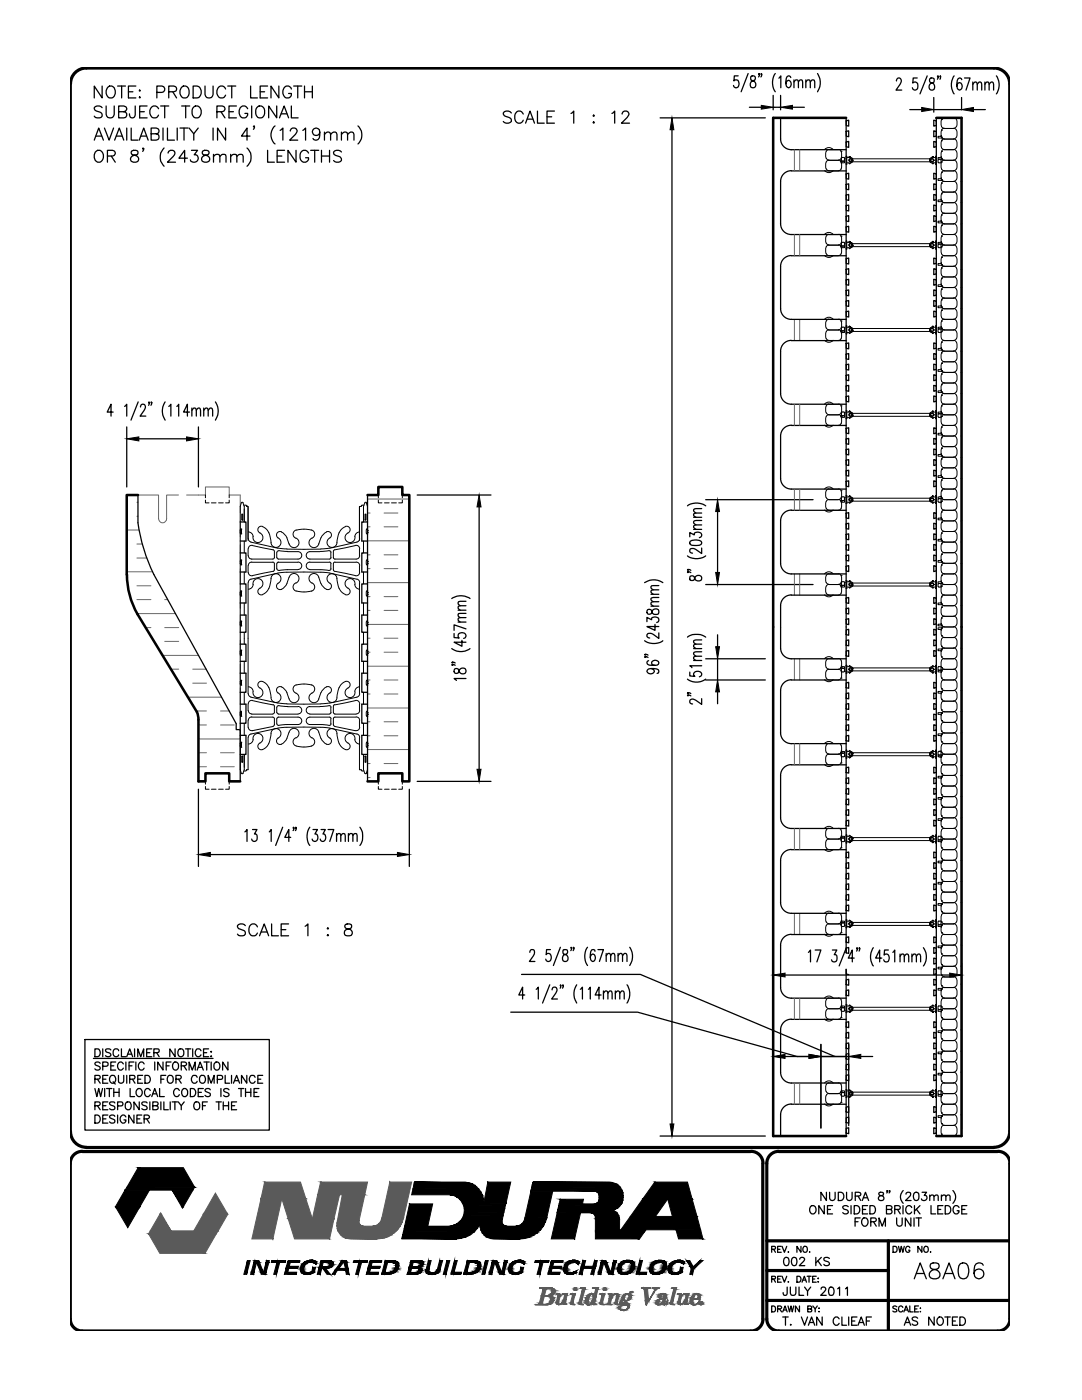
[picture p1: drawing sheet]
<svg xmlns="http://www.w3.org/2000/svg" width="216mm" height="279mm" viewBox="0 0 216 279" stroke-linecap="round" stroke-linejoin="round" font-family="sans-serif">
<!-- layer: TEXT -->
<g fill="none" stroke="#000" stroke-width=".25">
<path d="M20.4 17.2v2.3l-1.6-2.3v2.3M21.6 17.3a.91 .91 0 0 1 1.4 .8 1.04 1.04 0 0 1-.2 1.1 1.04 1.04 0 0 1-1.2 .3 1.43 1.43 0 0 1 0-2.2zM23.5 17.2h1.5M24.3 17.2v2.3M25.6 18.3h.9M27.1 17.2h-1.5v2.3h1.5M27.9 18l.1 .1-.1 .1zM27.9 19.3l.1 .2h-.1zM31.3 18.4h1a.64 .64 0 0 0 .6-.6 .64 .64 0 0 0-.6-.6h-1v2.3M33.7 18.3l1.3-.1a.56 .56 0 0 0 0-.9l-1.3-.1v2.3M34.5 18.3l.7 1.2M36.4 17.3a.89 .89 0 0 1 1.3 .8 1.04 1.04 0 0 1-.2 1.1 1.04 1.04 0 0 1-1.1 .3 1.43 1.43 0 0 1 0-2.2z"/>
<path d="M38.5 17.2h.8a1.26 1.26 0 0 1 .9 1.2 1.26 1.26 0 0 1-.9 1.1h-.8zM40.9 17.2v1.7a.81 .81 0 0 0 .8 .7 .81 .81 0 0 0 .8-.7v-1.7M45 17.8a.89 .89 0 0 0-1-.6 .89 .89 0 0 0-.7 .9 1.08 1.08 0 0 0 .3 1.1 1.08 1.08 0 0 0 1.1 .3l.3-.5M45.4 17.2h1.6M46.2 17.2v2.3M50 17.2v2.3h1.4M51.9 18.3h.9M53.4 17.2h-1.5v2.3h1.5M55.6 17.2v2.3l-1.5-2.3v2.3M58.1 17.8a.87 .87 0 0 0-1-.6 .87 .87 0 0 0-.7 .9 1.07 1.07 0 0 0 .3 1.1 1.07 1.07 0 0 0 1.1 .3l.3-.3v-.5h-.5M58.6 17.2h1.6M59.4 17.2v2.3"/>
<path d="M60.8 18.3h1.5M60.8 17.2v2.3M62.3 17.2v2.3M147.3 15.1h-.8l-.1 1.1a.52 .52 0 0 1 .6-.3 .52 .52 0 0 1 .4 .4l.1 .3a.71 .71 0 0 1-.8 .9l-.3-.5M149.3 14.7l-1.4 3.6M149.8 15.3v.6a.87 .87 0 0 1 .9 .6 .87 .87 0 0 1-.3 1 .74 .74 0 0 1-.7-.8 .74 .74 0 0 1 .8-.7 .49 .49 0 0 0 .2-.4 .49 .49 0 0 0-.3-.5zM151.5 14.8h-.1v-.1l.1 .1-.1 .6M152 14.8h-.2l.1-.1 .1 .1-.2 .6M154.3 19v2.9M154.7 14.7a3.3 3.3 0 0 0 0 3.6M155.4 15.6l.4-.5v2.4M155.8 19v2.9"/>
<path d="M157.8 15.5l-.1-.2-.4-.2a1.34 1.34 0 0 0-.5 1.6l.1 .5 .4 .3a.77 .77 0 0 0 .6-.7 .77 .77 0 0 0-.6-.8l-.4 .4-.1 .3M158.4 16.4l.4-.5 .4 .1 .1 1.5M158.4 15.9v1.6M159.3 16.4l.4-.5 .4 .1 .1 1.5M160.8 16.4l.4-.5 .4 .1 .1 1.5M160.8 15.9v1.6M161.7 16.4l.4-.5 .4 .1 .1 1.5M163.1 14.7a3.3 3.3 0 0 1 0 3.6M178.9 16.2v-.2a.49 .49 0 0 1 .3-.4 .49 .49 0 0 1 .5 .1l.1 .1a.91 .91 0 0 1-.2 1l-.8 1.2h1.1M183 15.6h-.8l-.1 1a.57 .57 0 0 1 1 .1v.3a.68 .68 0 0 1-.6 1l-.3-.1-.2-.4M185 15.1l-1.4 3.6M185.6 15.7a.56 .56 0 0 0 .4 .9 .71 .71 0 0 1 .5 .8 .71 .71 0 0 1-.7 .6 .8 .8 0 0 1-.4-.9 .8 .8 0 0 1 .8-.6l.2-.1a.58 .58 0 0 0-.3-.8z"/>
<path d="M186.3 19.5v2.9M187.2 15.2l-.1 .2-.1-.2h.2l-.2 .6M187.7 15.2l-.1 .2v-.2h.1l-.1 .6M190.4 15.1a3.2 3.2 0 0 0 0 3.6M191.9 19.5v2.4M191.9 15.9l-.1-.2-.4-.1a1.37 1.37 0 0 0-.5 1.6l.1 .4 .4 .4a.77 .77 0 0 0 .6-.8 .77 .77 0 0 0-.6-.7l-.2 .1-.3 .6M192.5 15.6h1.1l-.8 2.4M194.1 16.8l.4-.4 .4 .1 .1 1.5M194.1 16.4v1.6M195 16.8l.4-.4 .4 .1 .1 1.5M196.5 16.8l.4-.4 .4 .1 .1 1.5M196.5 16.4v1.6"/>
<path d="M197.4 16.8l.4-.4 .4 .1 .1 1.5M198.8 15.1a3.2 3.2 0 0 1 0 3.6M18.8 28l.9-2.4 .9 2.4M19 30.3a.89 .89 0 0 1 1-.3 .89 .89 0 0 1 .6 .9 1.04 1.04 0 0 1-.2 1.1 1.04 1.04 0 0 1-1.1 .2 1.44 1.44 0 0 1-.3-1.9zM19.1 27.2h1.2M20.4 21.5a.88 .88 0 0 0-.9-.4 .88 .88 0 0 0-.7 .6l.2 .3 1 .4a.58 .58 0 0 1 .4 .6 .58 .58 0 0 1-.6 .5l-.8-.1-.2-.2M20.8 25.6l1 2.4 .9-2.4M21.2 21.2v1.6a.81 .81 0 0 0 .8 .7 .81 .81 0 0 0 .8-.7v-1.6M21.4 31.1h1.1a.65 .65 0 0 0 .5-.6l-.2-.4-.3-.1h-1.1v2.4M22.2 31.1l.8 1.3M22.9 28l.9-2.4 .9 2.4M23.2 27.2h1.2"/>
<path d="M23.7 22.3h1a.64 .64 0 0 0 .6-.7l-.1-.2-.5-.2h-1v2.3h1a.61 .61 0 0 0 .6-.6 .61 .61 0 0 0-.6-.6M25.3 25.6v2.4M26.2 25.6v2.4h1.3M26.3 30.1l-.1 .5a1.4 1.4 0 0 0 1.1 .5 .65 .65 0 0 1 .4 .7 .65 .65 0 0 1-.6 .6 .83 .83 0 0 1-1.1-.5 .97 .97 0 0 1 1.2-1 .48 .48 0 0 0 .2-.8l-.3-.1zM27 21.2v1.8l-.1 .3a.56 .56 0 0 1-.9 0l-.2-.6M27.8 28l.9-2.4 .9 2.4M27.9 22.3h.9M28.1 27.2h1.1M28.7 29.7l-.2 .1v-.1v-.2l.2 .2-.2 .5M29.4 21.2h-1.5v2.3h1.5M30.2 26.7l1.3-.1a.61 .61 0 0 0 0-.9l-1.3-.1v2.4l1.3-.2a.65 .65 0 0 0 .2-.6 .65 .65 0 0 0-.5-.5M31.6 21.7a.9 .9 0 0 0-1-.5 .9 .9 0 0 0-.7 .8 1.09 1.09 0 0 0 .3 1.2 1.09 1.09 0 0 0 1.1 .2l.3-.4"/>
<path d="M32.1 21.2h1.6M32.5 25.6v2.4M32.7 29.5a2.53 2.53 0 0 0 0 3.7M32.9 21.2v2.3M33.4 25.6v2.4h1.4M33.5 30.6l.2-.4 .3-.2h.5a.56 .56 0 0 1 .3 .9l-1.4 1.5h1.6M35.4 25.6v2.4M35.9 25.6h1.6M36.3 21.2h1.6M36.7 25.6v2.4M37.1 21.2v2.3M37.4 31.6h-1.7l1.1-1.6v2.4"/>
<path d="M37.7 25.6l1 1.1v1.3M38.2 30h1.2l-.7 .9a.79 .79 0 0 1 .8 1.1 .79 .79 0 0 1-1.3 .2l-.2-.3M38.7 21.3a1.13 1.13 0 0 1 1.4 .5 1.13 1.13 0 0 1-.2 1.4 .87 .87 0 0 1-1 .3 .87 .87 0 0 1-.6-.9 1.29 1.29 0 0 1 .4-1.3zM39.6 25.6l-.9 1.1M40.5 30.1l-.1 .5a1.4 1.4 0 0 0 1.1 .5 .65 .65 0 0 1 .4 .8 .65 .65 0 0 1-.7 .5 .75 .75 0 0 1-1-.8 1.43 1.43 0 0 1 1.4-.8l.1-.5a.87 .87 0 0 0-1.2-.2zM42.5 25.6v2.4M42.6 31.2a.85 .85 0 0 1 1.1-.3l.2 1.5M42.6 30.8v1.6M43.3 22.3h1a.65 .65 0 0 0 .6-.7l-.2-.3-.4-.1h-1v2.3M43.9 31.2a.83 .83 0 0 1 1.1-.3l.1 1.5M44.1 22.3l.8 1.2M45 25.6v2.4l-1.6-2.4v2.4"/>
<path d="M45.7 22.3h.9M46 31.2a.83 .83 0 0 1 1.2-.3l.1 1.5M46 30.8v1.6M47.2 21.2h-1.5v2.3h1.5M47.3 31.2a.85 .85 0 0 1 1.1-.3l.1 1.5M49.3 29.5a2.44 2.44 0 0 1 0 3.7M49.4 21.7a.87 .87 0 0 0-1-.6 .87 .87 0 0 0-.7 .9 1.06 1.06 0 0 0 .2 1.2 1.06 1.06 0 0 0 1.2 .2l.3-.4v-.4h-.5M49.9 27.2h-1.7l1.1-1.6v2.4M50.2 21.2v2.3M50.8 25.2l-.1 .1-.1-.1h.2l-.2 .6M51.4 21.3a.89 .89 0 0 1 1.4 .7 1.06 1.06 0 0 1-.2 1.2 1.06 1.06 0 0 1-1.2 .2 1.52 1.52 0 0 1 0-2.1zM53.4 30v2.4h1.4"/>
<path d="M54.9 25.1a2.39 2.39 0 0 0 0 3.6M55.2 21.2v2.3l-1.6-2.3v2.3M55.3 31.1h.9M55.8 23.5l.9-2.3 .9 2.3M55.9 26l.5-.4v2.4M56.1 22.7h1.1M56.8 30h-1.5v2.4h1.5M57.9 26.1l.2-.4 .3-.1 .7 .1a.55 .55 0 0 1 .1 .8l-1.4 1.5h1.6M58.1 21.2v2.3h1.4M59.1 30v2.4l-1.6-2.4v2.4M60.4 26l.6-.4v2.4M61.6 30.6a.87 .87 0 0 0-1-.6 .87 .87 0 0 0-.7 .9 1.08 1.08 0 0 0 1.1 1.5 .81 .81 0 0 0 .6-.9h-.6"/>
<path d="M62 30h1.6M62.8 30v2.4M63.8 26.4a.75 .75 0 0 1-1.1 .5 .75 .75 0 0 1-.2-1.2 .75 .75 0 0 1 1.2 .2 2.29 2.29 0 0 1-.2 1.9 .69 .69 0 0 1-1-.2M64.1 31.1h1.7M64.1 30v2.4M64.7 26.8l.6-.4 .5 .1 .2 1.5M64.7 26.4v1.6M65.8 30v2.4M66 26.8l.6-.4 .5 .1 .1 1.5M68.1 26.8l.6-.4 .6 .1 .1 1.5M68.1 30.3a.88 .88 0 0 0-.8-.3 .88 .88 0 0 0-.7 .6l.2 .3 .9 .3a.61 .61 0 0 1 .2 1 1.05 1.05 0 0 1-1.3-.2M68.1 26.4v1.6"/>
<path d="M69.4 26.8l.5-.4 .6 .1 .1 1.5M71.4 25.1a2.48 2.48 0 0 1 0 3.6M102 22.5a.88 .88 0 0 0-.8-.4 .88 .88 0 0 0-.8 .7l.5 .4a1.24 1.24 0 0 1 1.1 .7v.3a1.08 1.08 0 0 1-1.6 0M104.4 22.8a.87 .87 0 0 0-1-.6 .87 .87 0 0 0-.7 .9 1.03 1.03 0 0 0 .2 1.1 1.03 1.03 0 0 0 1.2 .3l.3-.5M104.9 24.6l.9-2.4 .9 2.4M105.2 23.8h1.1M107.2 22.2v2.4h1.4M109.1 23.3h1M110.6 22.2h-1.5v2.4h1.5M113.9 22.6l.6-.4v2.4M118.3 23.1l.2-.1 .1 .1-.1 .1zM118.3 24.5l.2-.2 .1 .2-.1 .1z"/>
<path d="M122.1 22.6l.6-.4v2.4M124.1 22.8l.2-.5 .3-.1 .7 .1a.55 .55 0 0 1 .1 .8l-1.4 1.5h1.6M131.7 23.5h21M134.1 25.9v198.4M149.5 21.4h2.4M154.3 21.4h1.5M158.1 21.4h2.4M169.4 32h.1M181.5 21.9h2.4M186.3 32h.1M186.3 21.9h5.6M194.2 21.9h2.4"/>
<path d="M169.4 48.9h.1M186.3 48.9h.1M169.4 65.9h.1M186.3 65.9h.1M22.6 82.2h-1.2l.8-1.5v2.3M24.9 81.1l.4-.4v2.3M25.3 85.2v12M27.6 80.2l-1.5 3.6M27.7 87.6h9.5M28 81.2v-.1a.53 .53 0 0 1 .8-.4 .53 .53 0 0 1 .1 .9l-.9 1.4h1.1M29.8 80.3h-.2l.1-.1-.1 .7M30.3 80.3h-.2l.1-.1 .1 .1-.2 .6"/>
<path d="M32.9 80.2a3.3 3.3 0 0 0 0 3.6M33.7 81.1l.4-.4v2.3M35.3 81.1l.4-.4v2.3M37.8 82.2h-1.2l.8-1.5v2.3M38.3 81.9l.4-.5 .4 .2 .1 1.4M38.3 81.4v1.6M39.2 81.9l.4-.5 .3 .2 .1 1.4M39.6 85.2v12M40.7 81.9l.4-.5 .4 .2v1.4M40.7 81.4v1.6M41.5 81.9l.4-.5 .4 .2 .1 1.4M43 80.2a3.3 3.3 0 0 1 0 3.6"/>
<path d="M83.2 98.8h14.8M140.8 99.7h21.4M169.4 99.7h.1M169.4 82.8h.1M186.3 99.7h.1M186.3 82.8h.1M90.1 119.5a3.3 3.3 0 0 1 3.7 0M95.6 101.2v52.3M128.6 116.3a3.3 3.3 0 0 1 3.7 0M129.9 118.6h1.6M131.5 119.2l-1.5 .1-.1 .4 .5 .4M131.5 117.7l-1.5 .1-.1 .4 .5 .4"/>
<path d="M131.5 116.9h-1.5l-.1 .4 .5 .4M137.2 110.9a3.2 3.2 0 0 0 3.6 0M137.2 101a3.2 3.2 0 0 1 3.6 0M137.3 114.1l.1 .1-.1 .1v-.2l.6 .2M137.3 113.7h.1l-.1 .1v-.1l.6 .1M137.6 107.1v-.8l.9 .5v-.3a.84 .84 0 0 1 .9-.3 .84 .84 0 0 1 .6 .7l-.5 .4M137.7 115l-.1 .6a.5 .5 0 0 0 .9 0 .74 .74 0 0 1 .7-.8 .74 .74 0 0 1 .8 .8 .8 .8 0 0 1-.9 .3 .8 .8 0 0 1-.6-.7 .56 .56 0 0 0-.8-.2zM137.7 108a1.96 1.96 0 0 1 2.3 .2v.2a1.12 1.12 0 0 1-1.3 .5l-1-.2zM138.4 105.6h1.6M138.4 103.2h1.6M140 109.4v1.1l-1.1-.8-.6-.2a.52 .52 0 0 0-.7 .3l.1 .4 .5 .2M140 104.8h-1.5l-.1 .4 .5 .4"/>
<path d="M140 103.9l-1.5 .1-.1 .4 .5 .4M140 102.4l-1.5 .1-.1 .4 .5 .3M140 101.5l-1.5 .1-.1 .4 .5 .4M140.8 116.7h21.4M143.2 102.1v12.1M169.4 116.7h.1M186.3 116.7h.1M90.1 129.4a3.1 3.1 0 0 0 3.7 0M90.3 132.6l.1 .1-.1 .1-.2-.1 .2-.1 .5 .2M90.3 132.2h.1l-.1 .1-.2-.1h.2l.5 .1M90.6 126.4v.8l1 .1a.57 .57 0 0 1 .2-.9 .73 .73 0 0 1 .9 0 .73 .73 0 0 1 .2 .8l-.4 .2M90.7 133.5a.52 .52 0 0 0-.1 .6 .52 .52 0 0 0 .6 .3l.2-.1a.92 .92 0 0 1 .5-.8 .92 .92 0 0 1 1 0 .68 .68 0 0 1-.4 1 .68 .68 0 0 1-.9-.5l-.1-.3a.52 .52 0 0 0-.8-.2z"/>
<path d="M91.4 124.1h1.6M91.4 121.8h1.6M92.2 127.8v1.2l-1.6-.8h2.4M93 135.4h-2.4l.5 .4M93 125.5l-2.4-.8v1.1M93 123.3h-1.5l-.1 .4 .4 .4M93 122.4l-1.5 .1-.1 .4 .4 .4M93 120.9l-1.5 .1-.1 .4 .4 .4M93 120l-1.5 .1-.1 .4 .4 .4M128.6 127.9a3.3 3.3 0 0 0 3.7 0M128.7 131l.2 .1-.2 .1-.1-.1 .1-.1 .6 .2M128.7 130.6l.2 .1-.2 .1-.1-.1 .1-.1 .6 .2"/>
<path d="M129.1 124.1v-.9l.9 .5 .1-.4 .5-.2a.71 .71 0 0 1 .9 .8l-.1 .2-.4 .1M129.2 121.7a.52 .52 0 0 0-.1 .6 .52 .52 0 0 0 .5 .3 .87 .87 0 0 0 .6-.8 .66 .66 0 0 1 1-.2 .66 .66 0 0 1 0 1h-.2a.77 .77 0 0 1-1-.7 .58 .58 0 0 0-.8-.2zM129.4 131.9h-.2l-.1 .4 .1 .3 .4 .1a2.74 2.74 0 0 0 1.8-.1 .7 .7 0 0 0-.5-.9 .7 .7 0 0 0-.9 .5l.1 .4 .6 .2M129.9 133.4a.64 .64 0 0 1 .7 .6 .79 .79 0 0 1-.8 .5 .79 .79 0 0 1-.7-.6 1 1 0 0 1 1.3-.5l1 .3v.6l-.3 .1M129.9 121h1.6M130.7 124.6v1.2l-1.6-.8h2.4M131.5 126.3v1.1l-1.5-1a.52 .52 0 0 0-.8 .2 .52 .52 0 0 0 .4 .7M131.5 120.1l-1.5 .1-.1 .4 .5 .4M137.2 135.5a3 3 0 0 0 3.6 0M137.2 127.2a3.2 3.2 0 0 1 3.6 0M137.3 138.7l.1 .1-.1 .1v-.2l.6 .2M137.3 138.2l.1 .1-.1 .1v-.2l.6 .2"/>
<path d="M137.6 134.1v.8l1.1 .1a.5 .5 0 0 1-.3-.5 .5 .5 0 0 1 .3-.4 .73 .73 0 0 1 .9-.1 .73 .73 0 0 1 .3 .9l-.4 .2M138.4 131.8h1.6M138.4 129.4h1.6M140 139.4v1.2l-1.1-.8a.67 .67 0 0 0-.8-.3 .67 .67 0 0 0-.5 .7l.3 .2 .3 .1M140 132.9h-2.4l.5 .4M140 131h-1.5l-.1 .4 .5 .4M140 130.1l-1.5 .1-.1 .3 .5 .5M140 128.6h-1.5l-.1 .5 .5 .3M140 127.7l-1.5 .1-.1 .4 .5 .4M140.8 135.7h11.9M140.8 131.5h11.9M143.2 126.7v2.4"/>
<path d="M143.2 131.5v4.2M143.2 138.1v2.3M169.4 133.6h.1M186.3 133.6h.1M39.6 157.5v15.4M81.7 157.5v15.4M83.2 155.9h14.8M169.4 150.5h.1M186.3 150.5h.1M42 170.5h37.3M48.9 166l.4-.4v2.3M50.4 165.6h.9l-.5 .8h.2a.84 .84 0 0 1 .3 .9 .84 .84 0 0 1-.7 .6l-.3-.2-.1-.2"/>
<path d="M53.7 166l.4-.4v2.3M56.4 165.1l-1.4 3.6M58 167.1h-1.2l.8-1.5v2.3M58.6 165.2v.1l-.1-.1 .1-.1v.1l-.1 .6M59.1 165.2l-.1 .1-.1-.1 .1-.1 .1 .1-.2 .6M61.8 165.1a3.3 3.3 0 0 0 0 3.6M62.5 165.6h.8l-.5 .8a.71 .71 0 0 1 .6 .9 .71 .71 0 0 1-.9 .5l-.2-.3M64.1 165.6h.8l-.5 .8h.3a.84 .84 0 0 1 .3 .9 .84 .84 0 0 1-.7 .6l-.4-.4M65.5 165.6h1.1l-.8 2.3M67.2 166.8l.3-.4h.4l.1 1.5M67.2 166.4v1.5M68 166.8l.4-.4h.4l.1 1.5"/>
<path d="M69.5 166.8l.4-.4h.4l.1 1.5M69.5 166.4v1.5M70.4 166.8l.4-.4h.4l.1 1.5M71.8 165.1a3.3 3.3 0 0 1 0 3.6M169.4 167.5h.1M186.3 167.5h.1M49 184.7a.87 .87 0 0 0-.9-.3 .87 .87 0 0 0-.7 .6l.2 .3 1.1 .4a.59 .59 0 0 1 0 1 1.13 1.13 0 0 1-1.3-.3M51.4 185a.87 .87 0 0 0-1-.6 .87 .87 0 0 0-.7 .9 1.04 1.04 0 0 0 .2 1.1 1.04 1.04 0 0 0 1.1 .3l.4-.5M51.8 186.8l.9-2.4 .9 2.4M52.1 186h1.2M54.2 184.4v2.4h1.4M56.1 185.5h.9"/>
<path d="M57.6 184.4h-1.5v2.4h1.5M60.9 184.9l.5-.5v2.4M65.3 185.3l.1-.1 .1 .1zM65.3 186.7l.1-.2 .1 .2zM68.9 184.5a.48 .48 0 0 0 .2 .8 .86 .86 0 0 1 1 .4 .86 .86 0 0 1 0 1 1.01 1.01 0 0 1-1.4-.4 .73 .73 0 0 1 .7-.9l.4-.1a.51 .51 0 0 0 .3-.8l-.4-.1zM104.1 194.5h23.7l38.8 16.3M104.7 198.6h-1.2l.8-1.6v2.4M105.7 190.1l.2-.5 .5-.1a.81 .81 0 0 1 0 1.2l-.8 1.2h1.1M107 197.4l.4-.4v2.4M109.7 196.5l-1.4 3.7M109.8 189.5h-.7l-.1 1a.5 .5 0 0 1 .5-.2 .5 .5 0 0 1 .4 .3l.1 .4a.73 .73 0 0 1-.7 .9l-.4-.5M110.2 197.6v-.2a.53 .53 0 0 1 .7-.3 .53 .53 0 0 1 .2 .8l-1 1.5h1.1"/>
<path d="M111.8 189l-1.4 3.7M111.9 196.7h-.1l.1-.2-.1 .7M112.4 189.6l-.1 .5a.78 .78 0 0 0 .8 .5 .66 .66 0 0 1 .2 1 .66 .66 0 0 1-1 .1 1 1 0 0 1 .9-1.4 .5 .5 0 0 0-.2-.8zM112.4 196.7h-.2l.1-.2 .1 .2-.2 .5M114.1 189.2h-.2l.1-.2 .1 .2-.2 .5M114.5 189.2h-.1v-.2l.1 .2-.1 .5M115.1 196.5a3.2 3.2 0 0 0 0 3.7M115.8 197.4l.4-.4v2.4M117.2 189a3.2 3.2 0 0 0 0 3.7M117.4 197.4l.4-.4v2.4M118.7 189.9a.41 .41 0 0 0-.7-.3 1.79 1.79 0 0 0 .3 2.3 .77 .77 0 0 0 .5-.8 .77 .77 0 0 0-.5-.7l-.4 .3-.1 .4M119.3 189.5h1.1l-.8 2.4"/>
<path d="M119.9 198.6h-1.1l.7-1.6v2.4M120.4 198.2l.4-.4 .4 .1 .1 1.5M120.4 197.8v1.6M121 190.7l.3-.4 .5 .1v1.5M121 190.3v1.6M121.3 198.2l.4-.4 .4 .1v1.5M121.8 190.7l.4-.4 .4 .1 .1 1.5M122.8 198.2l.4-.4 .4 .1 .1 1.5M122.8 197.8v1.6M123.3 190.7l.5-.4 .3 .1 .1 1.5M123.3 190.3v1.6M123.7 198.2l.4-.4 .4 .1 .1 1.5"/>
<path d="M124.2 190.7l.4-.4 .4 .1 .1 1.5M125.1 196.5a3.2 3.2 0 0 1 0 3.7M125.7 189a3.2 3.2 0 0 1 0 3.7M154.3 192.2v32.9M156.6 194.6h32.9M161.3 190.1l.4-.5v2.4M162.7 189.6h1.1l-.8 2.4M166.1 189.6h.9l-.5 .9 .4 .1 .1 .5a.64 .64 0 0 1-.1 .7 .64 .64 0 0 1-.8 .1l-.2-.4M168.9 189.1l-1.5 3.7M169.4 184.4h.1M170.4 191.2h-1.1l.8-1.6v2.4M171.1 189.3l-.1 .1-.1-.1 .1-.2 .1 .2-.2 .5"/>
<path d="M171.5 189.3v.1v-.3v.4l-.1 .3M174.3 189.1a3.3 3.3 0 0 0 0 3.7M176 191.2h-1.3l.8-1.6v2.4M177.3 189.6h-.8l-.1 1a.52 .52 0 0 1 .5-.2 .52 .52 0 0 1 .4 .3l.1 .4a.71 .71 0 0 1-.7 .9l-.2-.1-.2-.4M178.2 190.1l.3-.5v2.4M179.6 190.9l.4-.5 .4 .1v1.5M179.6 190.4v1.6M180.4 190.9l.5-.5 .3 .1 .1 1.5M182 190.9l.3-.5 .5 .1 .1 1.5M182 190.4v1.6M182.9 190.9l.3-.5 .4 .1 .1 1.5M184.2 189.1a3.1 3.1 0 0 1 0 3.7"/>
<path d="M186.3 184.4h.1M191.9 192.2v32.9M16.9 207.5h36.8v18h-36.8zM18.6 211.2h23.9M18.9 209.3h.5a.82 .82 0 0 1 .6 .8 .82 .82 0 0 1-.6 .8h-.5zM18.9 215.4l.9-.1 .2-.3-.1-.3-1-.1v1.6M18.9 217.2l.4 1.6 .4-1.6 .4 1.6 .4-1.6M19.4 215.4l.6 .8M20 212.2a.59 .59 0 0 0-.6-.3 .59 .59 0 0 0-.5 .4l.2 .2 .8 .4 .1 .4a.65 .65 0 0 1-1.1 0M20.5 212.8l.9-.1 .1-.6-.3-.2h-.7v1.7M20.5 209.3v1.6M20.5 215.4h.6"/>
<path d="M20.9 217.2v1.6M21.3 217.2h1M21.5 214.6h-1v1.6h1M21.5 219.9h-1v1.6h1M21.8 217.2v1.6M22 214.8l.2-.1a.77 .77 0 0 1 .9 .3 .77 .77 0 0 1-.2 1 .59 .59 0 0 1-.6 .2 .59 .59 0 0 1-.4-.6zM22.1 209.5l-.4-.2-.5 .1-.1 .1 .1 .4 .8 .4 .1 .4a.73 .73 0 0 1-1 0M22.1 212.7h.6M22.6 215.9l.4 .5M22.7 217.2v1.6M22.7 218h1.1M23.1 211.9h-1v1.7h1"/>
<path d="M23.6 214.6v1.1a.53 .53 0 0 0 .6 .5 .53 .53 0 0 0 .5-.5v-1.1M23.7 209.7a.56 .56 0 0 0-.7-.4 .56 .56 0 0 0-.4 .6 .69 .69 0 0 0 .7 1l.4-.4M23.8 217.2v1.6M24.2 209.3v1.6h.9M24.6 212.3a.59 .59 0 0 0-.7-.4 .59 .59 0 0 0-.4 .6v.4a.59 .59 0 0 0 .4 .7 .59 .59 0 0 0 .7-.4M25.1 211.9v1.7M25.3 210.9l.6-1.6 .6 1.6M25.3 214.6v1.6M25.5 210.4h.8M25.8 212.7h.5M25.9 215.4l.9-.1 .1-.3-.1-.3-.9-.1v1.6M26 217.2v1.6h.9"/>
<path d="M26.4 215.4l.5 .8M26.7 211.9h-.9v1.7M26.9 209.3v1.6M27.1 211.9v1.7M27.3 217.5l.2-.2a.75 .75 0 0 1 .9 .4 .75 .75 0 0 1-.2 .9l-.1 .2a.76 .76 0 0 1-.9-.4 .76 .76 0 0 1 .1-.9zM27.5 210.9v-1.6l.6 1.6 .6-1.6v1.6M27.5 215.4h.6M27.8 219.9v1.6l-1.1-1.6v1.6M28.5 214.6h-1v1.6h1M28.8 212.3a.59 .59 0 0 0-.7-.4 .59 .59 0 0 0-.5 .6v.4a.59 .59 0 0 0 .5 .7 .59 .59 0 0 0 .7-.4M28.9 214.6h.5a.82 .82 0 0 1 .6 .8 .82 .82 0 0 1-.6 .8h-.5zM29.3 210.1h.6"/>
<path d="M29.9 219.9v1.6M30 217.6a.59 .59 0 0 0-.7-.4 .59 .59 0 0 0-.5 .6v.4a.59 .59 0 0 0 .5 .7 .59 .59 0 0 0 .7-.4M30.3 209.3h-1v1.6h1M30.3 218.8l.6-1.6 .6 1.6M30.5 218.3h.8M30.7 210.1l.9-.1 .1-.5-1-.2v1.6M30.9 211.9v1.7M31.3 210.1l.5 .8M31.8 217.2v1.6h1M32.1 215.4h.6M32.1 219.9v1.6M32.5 211.9v1.7l-1-1.7v1.7"/>
<path d="M32.7 219.9v1.6h.9M33.1 214.6h-1v1.6M33.2 212.7h.6M33.5 214.8l.2-.1a.8 .8 0 0 1 .9 .5 .8 .8 0 0 1-.5 1 .84 .84 0 0 1-.7-.5 .84 .84 0 0 1 .1-.9zM34 219.9v1.6M34.1 211.9h-.9v1.7M34.3 219.9h1.1M34.7 212a.78 .78 0 0 1 1 .5 .78 .78 0 0 1-.4 1 .76 .76 0 0 1-.9-.4 .76 .76 0 0 1 .2-.9zM34.9 219.9v1.6M34.9 209.3v1.6l-1-1.6v1.6M35.1 215.4l.9-.1 .2-.3-.1-.3-1-.1v1.6M35.6 219.9l.6 .8v.8"/>
<path d="M35.6 209.5l.2-.1a.8 .8 0 0 1 .9 .5 .8 .8 0 0 1-.4 1 .84 .84 0 0 1-.8-.5 .84 .84 0 0 1 .1-.9zM35.6 215.4l.6 .8M35.8 217.6a.59 .59 0 0 0-.7-.4 .59 .59 0 0 0-.5 .6v.4a.59 .59 0 0 0 .5 .6 .59 .59 0 0 0 .7-.3M36.2 212.7l.9-.1 .1-.4-.4-.3h-.6v1.7M36.4 217.5l.1-.2a.78 .78 0 0 1 1 .5 .78 .78 0 0 1-.4 1 .76 .76 0 0 1-.8-.4 .76 .76 0 0 1 .1-.9zM36.7 212.7l.5 .9M36.8 219.9l-.6 .8M37 209.3h1.1M37.5 209.3v1.6M37.7 213.6v-1.7l.7 1.7 .6-1.7v1.7M38 217.2h.5a.85 .85 0 0 1 .6 .8 .85 .85 0 0 1-.6 .8h-.5zM38.5 209.3v1.6"/>
<path d="M39.3 213.6l.6-1.7 .7 1.7M39.3 215a.59 .59 0 0 0-.6-.4 .59 .59 0 0 0-.5 .6v.4a.59 .59 0 0 0 .5 .6 .59 .59 0 0 0 .6-.4M39.6 213h.7M39.6 218h.6M39.9 214.8l.2-.1a.78 .78 0 0 1 .9 .3 .78 .78 0 0 1-.1 1l-.3 .2a.81 .81 0 0 1-.8-.5 .81 .81 0 0 1 .1-.9zM40.1 209.7a.59 .59 0 0 0-.7-.4 .59 .59 0 0 0-.4 .6v.4a.59 .59 0 0 0 .4 .6 .59 .59 0 0 0 .7-.4M40.6 217.2h-1v1.6h1M40.6 210.1h.6M40.7 211.9h1.1M41.2 211.9v1.7M41.4 219.9h-1v1.6M41.5 216.2v-1.6l.6 1.6 .6-1.6v1.6"/>
<path d="M41.6 209.3h-1v1.6h1M42 217.5a.59 .59 0 0 0-.6-.3 .59 .59 0 0 0-.5 .4l.1 .2 .9 .4a.41 .41 0 0 1-.3 .6h-.3l-.4-.2M42.1 209.9h.1zM42.1 210.8h.1zM42.1 211.9v1.7M43 212a.76 .76 0 0 1 .9 .4 .76 .76 0 0 1-.2 .9 .57 .57 0 0 1-.6 .2 .57 .57 0 0 1-.4-.6 .79 .79 0 0 1 .3-.9zM43.1 219.9h1.1M43.4 215.4h.6a.4 .4 0 0 0 .4-.4 .4 .4 0 0 0-.4-.4h-.6v1.6M43.7 219.9v1.6M44.1 217.2v1.6M44.5 219.9v1.6M44.9 214.6v1.6h.9"/>
<path d="M45.5 211.9v1.7l-1.1-1.7v1.7M45.6 219.9v1.6M45.7 217.5a.59 .59 0 0 0-.6-.3 .59 .59 0 0 0-.5 .4l.2 .2 .8 .4 .1 .4a.65 .65 0 0 1-1.1 0M46.2 214.6v1.6M46.6 216.2l.6-1.6 .6 1.6M46.8 215.7h.8M47.2 219.9h-1v1.6h1M47.6 217.2h1.1M48.1 217.2v1.6M49 218h1.1M49 217.2v1.6M49.2 214.6v1.6l-1-1.6v1.6"/>
<path d="M50.1 217.2v1.6M50.7 218h.6M50.9 215a.59 .59 0 0 0-.7-.4 .59 .59 0 0 0-.4 .6v.4a.59 .59 0 0 0 .4 .6 .59 .59 0 0 0 .7-.4M51.4 215.4h.6M51.7 217.2h-1v1.6h1M52.4 214.6h-1v1.6h1M101.9 202h25.3l31.9 8.8M156.6 210.8h4.8M163.8 210.8h5.5h-5.5M163.8 208.4v16.7M169.3 208.4v16.2M169.4 201.3h.1"/>
<path d="M169.4 218.3h.1M171.8 210.8h2.3M186.3 201.3h.1M186.3 218.3h.1M18.9 220.7l.9-.1 .2-.3-.1-.3-1-.1v1.6M18.9 222.5h.5a.85 .85 0 0 1 .6 .8 .85 .85 0 0 1-.6 .8h-.5zM19.4 220.7l.6 .8M20.5 220.7h.6M20.5 223.3h.6M21.5 222.5h-1v1.6h1M22.9 220.1l-.3-.2h-.6l-.1 .2 .1 .4 .9 .4v.4a.71 .71 0 0 1-1 0M22.9 222.8a.59 .59 0 0 0-.6-.3 .59 .59 0 0 0-.4 .4v.2l1 .4a.41 .41 0 0 1-.3 .6h-.4l-.3-.2"/>
<path d="M23.5 220.7h.6a.4 .4 0 0 0 .4-.4 .4 .4 0 0 0-.4-.4h-.6v1.6M23.5 222.5v1.6M25.1 220.1l.2-.2a.78 .78 0 0 1 .9 .4 .78 .78 0 0 1-.2 1l-.2 .2a.81 .81 0 0 1-.8-.5 .81 .81 0 0 1 .1-.9zM25.1 222.9a.59 .59 0 0 0-.6-.4 .59 .59 0 0 0-.5 .6v.4a.58 .58 0 0 0 .5 .7 .58 .58 0 0 0 .6-.7h-.4M26.7 222.5v1.6l-1-1.6v1.6M27.3 223.3h.6M28.3 222.5h-1v1.6h1M28.8 223.3l.8-.1 .2-.4-.4-.3h-.6v1.6M29.3 223.3l.5 .8M29.4 220.1l-.4-.2h-.5l-.2 .2 .2 .4 .7 .3 .2 .5a.73 .73 0 0 1-1.1 0M30.5 220.7l.9-.1 .2-.3-.2-.4h-.9v1.6h.7l.4-.3a.39 .39 0 0 0-.4-.5M38.8 220.1l.2-.2a.8 .8 0 0 1 .9 .6 .8 .8 0 0 1-.5 1 .84 .84 0 0 1-.7-.5 .84 .84 0 0 1 .1-.9z"/>
<path d="M40.4 220.7h.6M44.5 220.7h1.1M46.2 220.7h.6M131.7 226.7h21"/>
</g>
<g fill="#000" stroke="#000" stroke-width=".2">
<path d="M134.1 23.5l.4 2.4h-.8zM151.9 21l2.4 .4-2.4 .4zM155.8 21.4l2.3-.4v.8zM183.9 21.4l2.4 .5-2.4 .4zM191.9 21.9l2.3-.5v.9zM25.3 87.6l2.4-.4v.8zM37.2 87.2l2.4 .4-2.4 .4zM95.6 98.8l.4 2.4h-.8zM142.8 114.2h.8l-.4 2.5zM143.2 99.7l.4 2.4h-.8zM143.2 135.7l.4 2.4h-.8zM142.8 129.1h.8l-.4 2.4z"/>
<path d="M95.2 153.5h.8l-.4 2.4zM39.6 170.5l2.4-.4v.8zM79.3 170.1l2.4 .4-2.4 .4zM154.3 194.6l2.3-.4v.8zM189.5 194.2l2.4 .4-2.4 .4zM154.3 210.8l2.3-.4v.8zM161.4 210.4l2.4 .4-2.4 .4zM169.3 210.8l2.5-.4v.8zM133.7 224.3h.8l-.4 2.4z"/>
</g>
<!-- layer: HATCH -->
<g fill="none" stroke="#666" stroke-width=".2">
<path d="M158.5 29.9v4.2M159.6 29.9v4.2M158.5 46.8v4.2M159.6 46.8v4.2M158.5 63.7v4.3M159.6 63.7v4.3M73.3 99.6h8.4M158.5 80.7v4.2M158.5 97.6v4.2M159.6 80.7v4.2M159.6 97.6v4.2M25.3 105.8h2.5"/>
<path d="M25.3 114.1h5.2M27.3 103h.2M27.3 111.4h2M27.3 119.7h2.8M27.3 100.2h.2M27.3 108.6h1.1M27.3 116.9h2.8M32.9 119.7h.6M73.3 116.3h8.4M73.3 107.9h8.4M73.3 113.5h.5M73.3 105.1h.5"/>
<path d="M73.3 119.1h.5M73.3 110.7h.5M73.3 102.4h.5M76.6 113.5h2.8M76.6 105.1h2.8M76.6 119.1h2.8M76.6 110.7h2.8M76.6 102.4h2.8M158.5 114.5v4.3M159.6 114.5v4.3M27.4 122.5h7.6M29.1 125.3h1"/>
<path d="M32.4 130.8h7.2M32.9 128h2.8M32.9 125.3h2.8M34.1 133.5h1.6M37.5 139.1h6.7M38.5 136.3h2.7M38.5 133.5h2.7M73.3 133h8.4M73.3 124.6h8.4M73.3 138.5h.5M73.3 130.2h.5M73.3 121.8h.5"/>
<path d="M73.3 135.7h.5M73.3 127.4h.5M76.6 138.5h2.8M76.6 130.2h2.8M76.6 121.8h2.8M76.6 135.7h2.8M76.6 127.4h2.8M158.5 131.5v4.2M159.6 131.5v4.2M39.2 141.9h2M39.6 147.5h8.3M39.6 155.8h1.4"/>
<path d="M39.6 144.7h1.6M39.6 153h1.6M39.6 150.2h1.6M44 144.7h2.8M44 153h2.8M44 141.9h1.7M44 150.2h2.8M45.7 155.8h2.2M73.3 149.6h8.4M73.3 141.3h8.4M73.3 155.2h.5M73.3 146.8h.5"/>
<path d="M73.3 152.4h.5M73.3 144h.5M76.6 146.8h2.8M76.6 152.4h2.8M76.6 144h2.8M158.5 148.4v4.2M159.6 148.4v4.2M158.5 165.3v4.3M159.6 165.3v4.3M158.5 182.3v4.2M158.5 199.2v4.2M159.6 182.3v4.2"/>
<path d="M159.6 199.2v4.2M158.5 216.1v4.3M159.6 216.1v4.3"/>
</g>
<!-- layer: line25 -->
<g fill="none" stroke="#000" stroke-width=".25">
<path d="M155.8 23.5v4.2a2.14 2.14 0 0 0 2.1 2.2h10.9M157.9 34.1h10.9M157.9 34.1a2.14 2.14 0 0 0-2.1 2.1v8.5M168.8 36.8l.5-.1v1.2l-.5-.2zM168.8 38.9l.5-.1v1.2l-.5-.1zM168.8 28.3l.5-.1v1.2l-.5-.1zM168.8 34.7l.5-.1v1.2l-.5-.2zM168.8 24.1l.5-.1v1.2l-.5-.2zM168.8 26.2l.5-.1v1.2l-.5-.1zM168.8 23.5v166.6M186.3 28.2l.5 .1v1l-.5 .1zM186.3 24l.5 .1v.9l-.5 .2z"/>
<path d="M186.3 26.1l.5 .1v1l-.5 .1zM186.3 34.6l.5 .1v.9l-.5 .2zM186.3 36.7l.5 .1v.9l-.5 .2zM186.3 38.8l.5 .1v1l-.5 .1zM186.8 23.5v203.2M155.8 44.7a2.14 2.14 0 0 0 2.1 2.1h10.9M155.8 53.2v8.4a2.14 2.14 0 0 0 2.1 2.1h10.9M157.9 51h10.9M157.9 51a2.14 2.14 0 0 0-2.1 2.1M168.8 51.6l.5-.1v1.2l-.5-.1zM168.8 45.3l.5-.1v1.1l-.5-.1zM168.8 43.2l.5-.2v1.2l-.5-.1z"/>
<path d="M168.8 41l.5-.1v1.2l-.5-.1zM168.8 55.9l.5-.2v1.2l-.5-.1zM168.8 58l.5-.1v1.1l-.5-.1zM168.8 53.7l.5-.1v1.2l-.5-.1zM186.3 43l.5 .2v.9l-.5 .1zM186.3 40.9l.5 .1v1l-.5 .1zM186.3 45.2l.5 .1v.9l-.5 .1zM186.3 51.5l.5 .1v1l-.5 .1zM186.3 55.7l.5 .2v.9l-.5 .1zM186.3 53.6l.5 .1v1l-.5 .1zM186.3 57.9l.5 .1v.9l-.5 .1zM186.3 60l.5 .1v.9l-.5 .2z"/>
<path d="M155.8 78.5a2.14 2.14 0 0 0 2.1 2.2h10.9M157.9 68h10.9M157.9 67.9a2.14 2.14 0 0 0-2.1 2.2v8.5M168.8 79.1l.5-.1v1.2l-.5-.1zM168.8 77l.5-.1v1.2l-.5-.1zM168.8 74.9l.5-.1v1.2l-.5-.2zM168.8 72.8l.5-.1v1.2l-.5-.2zM168.8 70.7l.5-.1v1.1l-.5-.1zM168.8 68.6l.5-.2v1.2l-.5-.1zM168.8 60.1l.5-.1v1.2l-.5-.2zM168.8 62.2l.5-.1v1.2l-.5-.2zM186.3 76.9l.5 .1v1l-.5 .1z"/>
<path d="M186.3 62.1l.5 .1v.9l-.5 .2zM186.3 68.4l.5 .2v.9l-.5 .1zM186.3 70.6l.5 .1v.9l-.5 .1zM186.3 74.8l.5 .1v.9l-.5 .2zM186.3 72.7l.5 .1v.9l-.5 .2zM186.3 79l.5 .1v1l-.5 .1zM27.5 98.8v5.5M73.3 98.8v57.1M157.9 84.9h10.9M157.9 84.9a2.14 2.14 0 0 0-2.1 2.1v8.5a2.14 2.14 0 0 0 2.1 2.1h10.9M168.8 96.1l.5-.1v1.1l-.5-.1zM168.8 91.8l.5-.1v1.2l-.5-.1z"/>
<path d="M168.8 94l.5-.2v1.2l-.5-.1zM168.8 87.6l.5-.1v1.2l-.5-.2zM168.8 85.5l.5-.1v1.2l-.5-.2zM168.8 89.7l.5-.1v1.2l-.5-.1zM186.3 89.6l.5 .1v1l-.5 .1zM186.3 85.4l.5 .1v.9l-.5 .2zM186.3 87.5l.5 .1v.9l-.5 .2zM186.3 96l.5 .1v.9l-.5 .1zM186.3 91.7l.5 .1v1l-.5 .1zM186.3 93.8l.5 .2v.9l-.5 .1zM27.5 104.3a34.1 34.1 0 0 0 3.2 10.4M30.7 114.7l16.4 29.7v1.2h.8v10.3"/>
<path d="M47.9 104.2h1.2v3.8h-1.2M47.9 110.3h1.2v3.9h-1.2M47.9 116.5h1.2v3.8h-1.2M73.3 104.2h-1.1v3.8h1.1M73.3 110.3h-1.1v3.9h1.1M73.3 116.5h-1.1v3.8h1.1M155.8 112.4a2.14 2.14 0 0 0 2.1 2.1h10.9M157.9 101.8h10.9M157.9 118.8h10.9M157.9 118.7a2.14 2.14 0 0 0-2.1 2.2v8.4a2.14 2.14 0 0 0 2.1 2.2h10.9M157.9 101.8a2.14 2.14 0 0 0-2.1 2.1v8.5M168.8 102.4l.5-.1v1.2l-.5-.1z"/>
<path d="M168.8 119.4l.5-.2v1.2l-.5-.1zM168.8 108.8l.5-.1v1.1l-.5-.1zM168.8 110.9l.5-.1v1.2l-.5-.2zM168.8 113l.5-.1v1.2l-.5-.2zM168.8 106.7l.5-.2v1.2l-.5-.1zM168.8 104.5l.5-.1v1.2l-.5-.1zM186.3 102.3l.5 .1v1l-.5 .1zM186.3 108.7l.5 .1v.9l-.5 .1zM186.3 104.4l.5 .1v1l-.5 .1zM186.3 106.5l.5 .2v.9l-.5 .1zM186.3 110.8l.5 .1v.9l-.5 .2zM186.3 112.9l.5 .1v.9l-.5 .2z"/>
<path d="M186.3 119.2l.5 .2v.9l-.5 .1zM47.9 134.4h1.2v3.8h-1.2M47.9 122.8h1.2v3.4h-1.2M47.9 128.6h1.2v3.4h-1.2M73.3 134.4h-1.1v3.8h1.1M73.3 122.8h-1.1v3.4h1.1M73.3 128.6h-1.1v3.4h1.1M155.8 137.8v8.5M168.8 125.7l.5-.1v1.2l-.5-.2zM168.8 129.9l.5-.1v1.2l-.5-.1zM168.8 127.8l.5-.1v1.2l-.5-.1zM168.8 138.4l.5-.1v1.2l-.5-.2z"/>
<path d="M168.8 136.3l.5-.1v1.2l-.5-.2zM168.8 135.7h-10.9a2.14 2.14 0 0 0-2.1 2.1M168.8 123.6l.5-.1v1.2l-.5-.2zM168.8 121.5l.5-.1v1.1l-.5-.1zM186.3 138.3l.5 .1v.9l-.5 .2zM186.3 136.2l.5 .1v.9l-.5 .2zM186.3 127.7l.5 .1v1l-.5 .1zM186.3 129.8l.5 .1v1l-.5 .1zM186.3 125.6l.5 .1v.9l-.5 .2zM186.3 121.4l.5 .1v.9l-.5 .1zM186.3 123.5l.5 .1v.9l-.5 .2zM47.9 146.8h1.2v3.8h-1.2"/>
<path d="M47.9 140.5h1.2v3.8h-1.2M73.3 146.8h-1.1v3.8h1.1M73.3 140.5h-1.1v3.8h1.1M155.8 146.3a2.14 2.14 0 0 0 2.1 2.1h10.9M157.9 152.6h10.9M157.9 152.6a2.14 2.14 0 0 0-2.1 2.2v8.4a2.14 2.14 0 0 0 2.1 2.1h10.9M168.8 146.9l.5-.1v1.1l-.5-.1zM168.8 153.2l.5-.1v1.2l-.5-.1zM168.8 157.5l.5-.2v1.2l-.5-.1zM168.8 155.3l.5-.1v1.2l-.5-.1zM168.8 159.6l.5-.1v1.1l-.5-.1zM168.8 140.5l.5-.1v1.2l-.5-.1z"/>
<path d="M168.8 142.6l.5-.1v1.2l-.5-.1zM168.8 144.8l.5-.2v1.2l-.5-.1zM186.3 146.8l.5 .1v.9l-.5 .1zM186.3 159.5l.5 .1v.9l-.5 .1zM186.3 153.1l.5 .1v1l-.5 .1zM186.3 157.3l.5 .2v.9l-.5 .1zM186.3 155.2l.5 .1v1l-.5 .1zM186.3 140.4l.5 .1v1l-.5 .1zM186.3 144.6l.5 .2v.9l-.5 .1zM186.3 142.5l.5 .1v1l-.5 .1zM155.8 171.7v8.4a2.14 2.14 0 0 0 2.1 2.2h10.9M157.9 169.6h10.9"/>
<path d="M157.9 169.5a2.14 2.14 0 0 0-2.1 2.2M168.8 161.7l.5-.1v1.2l-.5-.2zM168.8 163.8l.5-.1v1.2l-.5-.2zM168.8 170.2l.5-.2v1.2l-.5-.1zM168.8 172.3l.5-.1v1.1l-.5-.1zM168.8 174.4l.5-.1v1.2l-.5-.2zM168.8 176.5l.5-.1v1.2l-.5-.2zM168.8 178.6l.5-.1v1.2l-.5-.1zM186.3 172.2l.5 .1v.9l-.5 .1zM186.3 178.5l.5 .1v1l-.5 .1zM186.3 174.3l.5 .1v.9l-.5 .2zM186.3 176.4l.5 .1v.9l-.5 .2z"/>
<path d="M186.3 170l.5 .2v.9l-.5 .1zM186.3 163.7l.5 .1v.9l-.5 .2zM186.3 161.6l.5 .1v.9l-.5 .2zM157.9 186.5h10.9M157.9 186.5a2.14 2.14 0 0 0-2.1 2.1v8.5a2.14 2.14 0 0 0 2.1 2.1h10.9M168.8 197.7l.5-.1v1.1l-.5-.1zM168.8 180.7l.5-.1v1.2l-.5-.1zM168.8 189.2l.5-.1v1.2l-.5-.2zM168.8 195.6l.5-.2v1.2l-.5-.1zM168.8 187.1l.5-.1v1.2l-.5-.2zM169.3 194.5l-.5-.1v-1v33.3M186.3 197.6l.5 .1v.9l-.5 .1z"/>
<path d="M186.3 193.3l.5 .1v1l-.5 .1zM186.3 195.4l.5 .2v.9l-.5 .1zM186.3 191.2l.5 .1v1l-.5 .1zM186.3 187l.5 .1v.9l-.5 .2zM186.3 189.1l.5 .1v.9l-.5 .2zM186.3 180.6l.5 .1v1l-.5 .1zM155.8 205.6v8.4a2.14 2.14 0 0 0 2.1 2.1h10.9M157.9 203.4h10.9M157.9 203.4a2.14 2.14 0 0 0-2.1 2.1M168.8 204l.5-.1v1.2l-.5-.1zM168.8 206.1l.5-.1v1.2l-.5-.1zM168.8 208.3l.5-.2v1.2l-.5-.1z"/>
<path d="M168.8 212.5l.5-.1v1.2l-.5-.2zM168.8 210.4l.5-.1v1.1l-.5-.1zM168.8 214.6l.5-.1v1.2l-.5-.2zM186.3 214.5l.5 .1v.9l-.5 .2zM186.3 212.4l.5 .1v.9l-.5 .2zM186.3 210.3l.5 .1v.9l-.5 .1zM186.3 206l.5 .1v1l-.5 .1zM186.3 208.1l.5 .2v.9l-.5 .1zM186.3 203.9l.5 .1v1l-.5 .1zM157.9 220.4h10.9M157.9 220.3a2.14 2.14 0 0 0-2.1 2.2v4.2M168.8 221l.5-.2v1.2l-.5-.1z"/>
<path d="M168.8 225.2l.5-.1v1.2l-.5-.2zM168.8 223.1l.5-.1v1.1l-.5-.1zM186.3 220.8l.5 .2v.9l-.5 .1zM186.3 225.1l.5 .1v.9l-.5 .2zM186.3 223l.5 .1v.9l-.5 .1z"/>
</g>
<!-- layer: LINE50 -->
<path d="M168.8 23.5h-14.5v203.2h14.5M186.8 23.5h5.1v203.2h-5.1M27.5 98.8h-2.2v15.9M73.3 98.8h2.2v-1.6h4.8v1.6h1.4v57.1h-1.4v-1.6h-4.8v1.6h-2.2M25.3 114.6a15.9 15.9 0 0 0 2.2 8M27.4 122.6l11.9 19.5 .3 1.5v12.3h1.4v-1.6h4.7v1.6h2.2" fill="none" stroke="#000" stroke-width=".51"/>
<!-- layer: Hidden2 -->
<path d="M27.5 98.8h4.1v4.7a.8 .8 0 0 0 .8 .8 .8 .8 0 0 0 .8-.8v-4.7h2.4M37.2 98.8h3.8v-1.6h4.7v1.6h2.2v3.5M47.9 104v3.1M47.9 108.7v3.2M47.9 113.5v3.2M47.9 118.2v3.2M47.9 123v3.2M47.9 127.7v3.2M47.9 132.5v3.2M47.9 137.3v3.1M47.9 142.1v3.5" fill="none" stroke="#666" stroke-width=".2"/>
<!-- layer: LINE9 -->
<g fill="none" stroke="#000" stroke-width=".2">
<path d="M164.5 34.1a1.12 1.12 0 0 0 1.7 0M164.8 30.2l-.1 .7 .1 .7M164.8 32.3l-.1 .7 .1 .7M164.9 31.6l.5 .3-.5 .4M164.9 33.7l.5 .4M165.4 29.9h1.9M165.4 34.1h1.9M165.4 32h1.9M165.4 29.8l-.5 .4M166.2 29.8a1.12 1.12 0 0 0-1.7 0M167.3 29.8l.5 .4M167.7 32.1l.8 .1v.3h-.5l-.1 .1"/>
<path d="M167.7 32.1l.1 .2M167.8 30.2h.1M167.8 32.3h.1M167.8 31.6l-.5 .3 .5 .4M167.8 32.3l.1 .4M167.8 30.2l.2 .7-.2 .7M167.8 32.3l.2 .7a.82 .82 0 0 1-.7 1.1M167.9 31.6v.4l.2 .2M168 32.2h.3M168 31.4h.3M168.1 31.4l-.2 .1M168.4 31.4l.1 .1"/>
<path d="M168.5 31.6v.4l-.1 .2M168.5 31.6h.1M168.8 31.2h.2zM168.8 32.8h.2zM168.8 31.2v1.6M169 32.5h.4l.1 .2 .2-.2M169 31.2v1.6M169.4 31.3l.2 .1zM169.4 31.4h-.4M169.6 31.4h.1M169.7 31.4l.3 .1 .2 .4M169.7 31.4h.1"/>
<path d="M169.7 32.5h.1M169.7 32.3h16.3M169.7 31.7h16.3M170 31.9l-.1-.2a.3 .3 0 0 0-.4 .1 .3 .3 0 0 0 .1 .4 .3 .3 0 0 0 .4-.1M170 32.1h.1M170 31.9h.1M170 31.9h.2M170.2 32.1h.1M170.1 31.9h.1M170.1 32.1h.1M170.2 32.2l-.5 .3M170.2 32.2h.1"/>
<path d="M170.2 32.1v.1M185.5 32.2l.5 .3M185.5 32.1h.1M185.5 31.9h.1M185.5 32.2h.1M185.5 32.1v.1M185.5 31.9h.2M185.6 32.1h.1M185.7 31.9v-.1a.3 .3 0 0 1 .5-.1 .3 .3 0 0 1 0 .5 .3 .3 0 0 1-.5-.1M185.7 32.1h.1M185.7 31.9h.1M186 31.4l-.4 .1-.1 .4"/>
<path d="M186 31.4h.1M186 32.5h.1M186 32.5l.1 .2 .1-.2h.5M186.1 31.3l.1 .1zM186.2 31.4h.5M186.7 31.2h.1zM186.7 32.8h.1zM186.7 31.2v1.6M186.8 31.2v1.6M187.2 31.9v.5M187.2 32.3l.2 .2M187.3 32.5h.3"/>
<path d="M187.3 31.8h.3M187.4 31.8l-.2 .1M187.7 31.8l.1 .1M187.7 27.2h-.5v.3h.7M187.7 31.4h-.5v.4h.7M187.7 35.7h-.5v.3h.7M187.7 39.9h-.5v.3h.7M187.8 31.9v.5M187.8 27l.1 .4M187.8 31.3l.1 .3M187.8 35.5l.1 .3M187.8 39.7l.1 .4"/>
<path d="M187.8 32.3l-.1 .2M187.8 27l-.1 .2M187.8 31.3l-.1 .1M187.8 35.5l-.1 .2M187.8 39.7l-.1 .2M187.9 28.1l-.1 .7a.82 .82 0 0 0 .6 1l-.5 .4M187.9 23.9l-.1 .7a.82 .82 0 0 0 .6 1l-.5 .4M187.9 26l-.1 .7 .1 .7M187.9 34.4l-.1 .7 .1 .7M187.9 32.3l-.1 .7a.86 .86 0 0 0 .6 1.1l-.5 .3M187.9 30.2l-.1 .7 .1 .7M187.9 36.6l-.1 .7 .1 .7"/>
<path d="M187.9 38.7l-.1 .7 .1 .7M187.9 35.8l.5 .4-.5 .3M187.9 37.9l.5 .4-.5 .4M187.9 35.8l.1 .2M187.9 28.1h.1M187.9 27.4h.1M187.9 23.9h.1M187.9 26h.1M187.9 34.4h.1M187.9 32.3h.1M187.9 30.2h.1M187.9 31.6h.1"/>
<path d="M187.9 36.6h.1M187.9 38.7h.1M187.9 35.8h.1M188 27.5l.1 .1M188 31.8h.1M188 36l.1 .1M188 27.6l-.1-.3 .5 .4M188 31.8l-.1-.2 .5 .3-.5 .4M188.4 29.9h1.9M188.4 27.8h1.9M188.4 25.6h1.9M188.4 23.5h1.9"/>
<path d="M188.4 36.2h1.9M188.4 34.1h1.9M188.4 32h1.9M188.4 38.3h1.9M188.4 27.7l-.5 .4M188.4 23.5l-.5 .3M190.3 27.7l.5 .4M190.3 23.5l.5 .3M190.8 29.5l-.5 .3 .5 .4M190.8 25.2l-.5 .4 .5 .4M190.8 27.3l-.5 .4M190.8 35.8l-.5 .4 .5 .3"/>
<path d="M190.8 33.7l-.5 .4 .5 .3M190.8 31.6l-.5 .3 .5 .4M190.8 37.9l-.5 .4 .5 .4M190.9 28.1l.1 .7-.1 .7M190.9 23.9l.1 .7-.1 .7M190.9 26l.1 .7-.1 .7M190.9 34.4l.1 .7-.1 .7M190.9 32.3l.1 .7-.1 .7M190.9 30.2l.1 .7-.1 .7M190.9 36.6l.1 .7-.1 .7M190.9 38.7l.1 .7-.1 .7M191.7 27.8l.2-.1v.1z"/>
<path d="M191.7 36.2l.2-.1v.2zM164.5 51a1.12 1.12 0 0 0 1.7 0M164.8 47.1l-.1 .7 .1 .7M164.8 49.3l-.1 .7 .1 .7M164.9 48.5l.5 .4-.5 .3M164.9 50.6l.5 .4M165.4 51h1.9M165.4 48.9h1.9M165.4 46.8h1.9M165.4 46.8l-.5 .3M166.2 46.8a1.12 1.12 0 0 0-1.7 0M167.3 46.8a1.04 1.04 0 0 1 .6 1.4 .63 .63 0 0 1-.6 .7l.5 .3-.1-.2"/>
<path d="M167.7 49.1h.8v.3h-.5M167.8 47.1h.1M167.8 49.3h.1M167.9 48.9l.2 .2M167.9 49.6l-.1-.3 .2 .7a.82 .82 0 0 1-.7 1M168 49.4l-.1 .2M168 49.1h.3M168 48.4h.3M168.1 48.3l-.2 .2v.5M168.4 48.3l.1 .2M168.5 48.5h.1M168.5 48.5v.5"/>
<path d="M168.5 48.9l-.1 .2M168.8 48.1h.2zM168.8 49.7h.2zM168.8 48.1v1.6M169 49.4h.4l.1 .2 .2-.2M169 48.1v1.6M169.4 48.2l.2 .1zM169.4 48.3l-.4 .1M169.6 48.4h.1M169.7 48.4l.3 .1 .2 .3M169.7 48.4h.1M169.7 49.4h.1"/>
<path d="M169.7 49.2h16.3M169.7 48.6h16.3M170 48.8l-.1-.1a.3 .3 0 0 0-.4 0 .3 .3 0 0 0 .1 .5 .3 .3 0 0 0 .4-.2M170 49h.1M170 48.8h.1M170 48.8h.2M170.2 49h.1M170.1 48.8h.1M170.1 49h.1M170.2 49.2l-.5 .2M170.2 49.2h.1M170.2 49v.2"/>
<path d="M185.5 49.2l.5 .2M185.5 49h.1M185.5 48.8h.1M185.5 49.2h.1M185.5 49v.2M185.5 48.8h.2M185.6 49h.1M185.7 48.8a.3 .3 0 0 1 .5-.1 .3 .3 0 0 1 0 .4 .3 .3 0 0 1-.5 0v-.1M185.7 49h.1M185.7 48.8h.1M186 48.4l-.4 .1-.1 .3M186 48.4h.1"/>
<path d="M186 49.4h.1M186 49.4l.1 .2 .1-.2h.5M186.1 48.2l.1 .1zM186.2 48.3l.5 .1M186.7 48.1h.1zM186.7 49.7h.1zM186.7 48.1v1.6M186.8 48.1v1.6M187.2 48.9v.4M187.2 49.3l.2 .1M187.3 49.4h.3M187.3 48.7h.3"/>
<path d="M187.4 48.7l-.2 .2M187.7 48.7l.1 .2M187.7 44.1h-.5v.4h.7M187.7 52.6h-.5v.3h.7M187.7 48.4h-.5v.3h.7M187.7 56.8h-.5v.4h.7M187.8 48.9v.4M187.8 44l.1 .3M187.8 52.4l.1 .4M187.8 48.2l.1 .3M187.8 56.7l.1 .3M187.8 49.3l-.1 .1"/>
<path d="M187.8 44l-.1 .1M187.8 52.4l-.1 .2M187.8 48.2l-.1 .2M187.8 56.7l-.1 .1M187.9 51.4l-.1 .7 .1 .7M187.9 49.3l-.1 .7a.86 .86 0 0 0 .6 1l-.5 .4M187.9 53.5l-.1 .7a.82 .82 0 0 0 .6 1l-.5 .4M187.9 40.8l-.1 .7 .1 .7M187.9 47.1l-.1 .7 .1 .7M187.9 45l-.1 .7 .1 .7M187.9 42.9l-.1 .7 .1 .7M187.9 59.8l-.1 .7 .1 .7"/>
<path d="M187.9 57.7l-.1 .7a.86 .86 0 0 0 .6 1.1l-.5 .3M187.9 55.6l-.1 .7 .1 .7M187.9 42.2l.5 .3M187.9 40l.5 .4-.5 .4M187.9 40l.1 .3M187.9 48.5l.5 .4-.5 .3M187.9 46.4l.5 .4-.5 .3M187.9 44.3l.5 .3-.5 .4M187.9 44.3l.1 .2M187.9 48.5l.1 .2M187.9 51.4h.1M187.9 53.5h.1"/>
<path d="M187.9 40.8h.1M187.9 40.1h.1M187.9 47.1h.1M187.9 45h.1M187.9 42.9h.1M187.9 44.3h.1M187.9 49.3h.1M187.9 52.8h.1M187.9 48.5h.1M187.9 59.8h.1M187.9 57.7h.1M187.9 55.6h.1"/>
<path d="M187.9 57h.1M188 40.2l.1 .1M188 44.5h.1M188 52.9l.1 .1M188 48.7l.1 .1M188 57.2h.1M188 53l-.1-.3 .5 .4-.5 .4M188 57.2l-.1-.2 .5 .3M188.4 53.2h1.9M188.4 51h1.9M188.4 55.3h1.9M188.4 42.6h1.9"/>
<path d="M188.4 40.5h1.9M188.4 48.9h1.9M188.4 46.8h1.9M188.4 44.7h1.9M188.4 59.5h1.9M188.4 57.4h1.9M188.4 42.5l-.5 .4M188.4 57.3l-.5 .4M190.3 42.5l.5 .4M190.3 57.3l.5 .4M190.8 52.7l-.5 .4 .5 .4M190.8 50.6l-.5 .4 .5 .4"/>
<path d="M190.8 54.9l-.5 .3 .5 .4M190.8 42.2l-.5 .3M190.8 40l-.5 .4 .5 .4M190.8 48.5l-.5 .4 .5 .3M190.8 46.4l-.5 .4 .5 .3M190.8 44.3l-.5 .3 .5 .4M190.8 59.1l-.5 .4 .5 .3M190.8 57l-.5 .3M190.9 51.4l.1 .7-.1 .7M190.9 53.5l.1 .7-.1 .7M190.9 40.8l.1 .7-.1 .7M190.9 47.1l.1 .7-.1 .7"/>
<path d="M190.9 45l.1 .7-.1 .7M190.9 42.9l.1 .7-.1 .7M190.9 49.3l.1 .7-.1 .7M190.9 59.8l.1 .7-.1 .7M190.9 57.7l.1 .7-.1 .7M190.9 55.6l.1 .7-.1 .7M191.7 40.5l.2-.1v.1zM191.7 44.7l.2-.1v.1zM191.7 53.8l.2-.1v.1zM191.7 57.4l.2-.1v.1zM164.5 67.9a1.12 1.12 0 0 0 1.7 0M164.8 64.1l-.1 .7 .1 .7"/>
<path d="M164.8 66.2l-.1 .7 .1 .7M164.9 65.4l.5 .4-.5 .4M164.9 67.6l.5 .3M165.4 65.9h1.9M165.4 63.7h1.9M165.4 68h1.9M165.4 63.7l-.5 .4M166.2 63.7a1.12 1.12 0 0 0-1.7 0M167.3 63.7l.5 .4M167.7 66h.8v.4l-.5-.1-.1 .2M167.7 66l.1 .2M167.8 64.1h.1"/>
<path d="M167.8 66.2h.1M167.8 65.4l-.5 .4 .5 .4M167.8 67.6l-.5 .3M167.8 66.2l.1 .3M167.8 64.1l.2 .7-.2 .7M167.8 66.2l.2 .7-.2 .7M167.9 65.4v.5l.2 .1M168 66h.3M168 65.3h.3M168.1 65.3l-.2 .1M168.4 65.3l.1 .1M168.5 65.4v.5l-.1 .1"/>
<path d="M168.5 65.4h.1M168.8 65.1h.2zM168.8 66.6h.2zM168.8 65.1v1.5M169 66.4h.4l.1 .2 .2-.2M169 65.1v1.5M169.4 65.1l.2 .1zM169.4 65.2l-.4 .1M169.6 65.3h.1M169.7 65.3l.3 .1 .2 .3M169.7 65.3h.1M169.7 66.4h.1"/>
<path d="M169.7 66.2h16.3M169.7 65.6h16.3M170 65.7l-.1-.1a.3 .3 0 0 0-.4 .1 .3 .3 0 0 0 .1 .4 .3 .3 0 0 0 .4-.2M170 65.9h.1M170 65.7h.1M170 65.7h.2M170.2 65.9h.1M170.1 65.7h.1M170.1 65.9h.1M170.2 66.1l-.5 .3M170.2 66.1h.1M170.2 65.9v.2"/>
<path d="M185.5 66.1l.5 .3M185.5 65.9h.1M185.5 65.7h.1M185.5 66.1h.1M185.5 65.9v.2M185.5 65.7h.2M185.6 65.9h.1M185.7 65.7a.3 .3 0 0 1 .5-.1 .3 .3 0 0 1 0 .5 .3 .3 0 0 1-.5-.1v-.1M185.7 65.9h.1M185.7 65.7h.1M186 65.3l-.4 .1-.1 .3M186 65.3h.1"/>
<path d="M186 66.4h.1M186 66.4l.1 .2 .1-.2h.5M186.1 65.1l-.1 .1 .1-.1 .1 .1zM186.2 65.2l.5 .1M186.7 65.1h.1zM186.7 66.6h.1zM186.7 65.1v1.5M186.8 65.1v1.5M187.2 65.8v.4M187.2 66.2l.2 .2M187.3 66.4h.3M187.3 65.6h.3"/>
<path d="M187.4 65.6l-.2 .2M187.7 65.6l.1 .2M187.7 78h-.5v.3h.7M187.7 65.3h-.5v.3h.7M187.7 61.1h-.5v.3h.7M187.7 69.5h-.5v.4h.7M187.7 73.8h-.5v.3h.7M187.8 65.8v.4M187.8 77.8l.1 .4M187.8 65.1l.1 .4M187.8 60.9l.1 .3M187.8 69.4l.1 .3"/>
<path d="M187.8 73.6l.1 .3M187.8 66.2l-.1 .2M187.8 77.8l-.1 .2M187.8 65.1l-.1 .2M187.8 60.9l-.1 .2M187.8 69.4l-.1 .1M187.8 73.6l-.1 .2M187.9 76.8l-.1 .7 .1 .7M187.9 64.1l-.1 .7 .1 .7M187.9 62l-.1 .7a.86 .86 0 0 0 .6 1l-.5 .4M187.9 70.4l-.1 .7 .1 .7M187.9 68.3l-.1 .7 .1 .7"/>
<path d="M187.9 66.2l-.1 .7 .1 .7M187.9 74.7l-.1 .7 .1 .7M187.9 72.5l-.1 .7 .1 .7M187.9 78.9l-.1 .7 .1 .7M187.9 78.1l.5 .4-.5 .4M187.9 76l.5 .4-.5 .4M187.9 78.1l.1 .3M187.9 71.8l.5 .4M187.9 69.7l.5 .3-.5 .4M187.9 67.6l.5 .3-.5 .4M187.9 69.7l.1 .2M187.9 73.9l.5 .4-.5 .3"/>
<path d="M187.9 73.9l.1 .2M187.9 76.8h.1M187.9 78.2h.1M187.9 64.1h.1M187.9 65.5h.1M187.9 61.2h.1M187.9 62h.1M187.9 70.4h.1M187.9 68.3h.1M187.9 66.2h.1M187.9 69.7h.1M187.9 74.7h.1"/>
<path d="M187.9 72.5h.1M187.9 73.9h.1M187.9 78.9h.1M188 78.3l.1 .1M188 65.6l.1 .1M188 61.4l.1 .1M188 69.9h.1M188 74.1l.1 .1M188 65.7l-.1-.3 .5 .4-.5 .4M188 61.4l-.1-.2 .5 .4-.5 .3M188.4 78.6h1.9M188.4 76.4h1.9"/>
<path d="M188.4 65.9h1.9M188.4 63.7h1.9M188.4 61.6h1.9M188.4 72.2h1.9M188.4 70.1h1.9M188.4 68h1.9M188.4 74.3h1.9M188.4 72.2l-.5 .3M190.3 72.2l.5 .3M190.8 78.1l-.5 .4 .5 .4M190.8 76l-.5 .4 .5 .4M190.8 65.4l-.5 .4 .5 .4"/>
<path d="M190.8 63.3l-.5 .4 .5 .4M190.8 61.2l-.5 .4 .5 .3M190.8 71.8l-.5 .4M190.8 69.7l-.5 .3 .5 .4M190.8 67.6l-.5 .3 .5 .4M190.8 73.9l-.5 .4 .5 .3M190.9 76.8l.1 .7-.1 .7M190.9 64.1l.1 .7-.1 .7M190.9 62l.1 .7-.1 .7M190.9 70.4l.1 .7-.1 .7M190.9 68.3l.1 .7-.1 .7M190.9 66.2l.1 .7-.1 .7"/>
<path d="M190.9 74.7l.1 .7-.1 .7M190.9 72.5l.1 .7-.1 .7M190.9 78.9l.1 .7-.1 .7M191.7 61.6l.2-.1v.2zM191.7 70.1l.2-.1v.1zM191.7 74.3l.2-.1v.2zM191.7 78.6l.2-.1v.1zM41 99.8v.6h.7M41 98.8v.5M45.7 99.8v.6h-.7M45.7 98.8v.5M75.5 99.8v.6h.7"/>
<path d="M75.5 98.8v.5M80.3 99.8v.6h-.7M80.3 98.8v.5M164.5 84.9a1.12 1.12 0 0 0 1.7 0M164.8 83.1l-.1 .7 .1 .7M164.8 81l-.1 .7 .1 .7M164.8 97.9l-.1 .7 .1 .7M164.9 84.5l.5 .4M164.9 82.4l.5 .3-.5 .4M164.9 99.3l.5 .4-.5 .3M165.4 84.9h1.9M165.4 82.8h1.9"/>
<path d="M165.4 80.7h1.9M165.4 97.6h1.9M165.4 99.7h1.9M165.4 80.6l-.5 .4M165.4 97.6l-.5 .3M166.2 80.6a1.12 1.12 0 0 0-1.7 0M166.2 97.6a1.12 1.12 0 0 0-1.7 0M167.3 80.6a1.04 1.04 0 0 1 .6 1.5l-.1 .3M167.3 97.6a1.04 1.04 0 0 1 .6 1.4 .63 .63 0 0 1-.6 .7l.5 .3M167.7 82.9l.8 .1v.3h-.5M167.7 99.9h.8v.3h-.5M167.7 82.9l.1 .2"/>
<path d="M167.7 99.8l.1 .2M167.8 83.1h.1M167.8 81h.1M167.8 97.9h.1M167.8 82.4l-.5 .3 .5 .4M167.8 83.1l.1 .4M167.8 83.1l.2 .7a.82 .82 0 0 1-.7 1.1M167.9 99.3v.4l.2 .2M168 83.3l-.1 .1M168 83h.3M168 82.2h.3M168 99.9h.3"/>
<path d="M168 99.2h.3M168.1 82.2l-.2 .2v.4l.2 .2M168.1 99.1l-.2 .2M168.4 82.2l.1 .1M168.4 99.1l.1 .2M168.5 82.4v.4l-.1 .2M168.5 82.4h.1M168.5 99.3v.4l-.1 .2M168.5 99.3h.1M168.8 98.9h.2zM168.8 82h.2zM168.8 83.6h.2z"/>
<path d="M168.8 82v1.6M168.8 98.9v1.6M169 83.3h.4l.1 .2 .2-.2M169 82v1.6M169 98.9v1.6M169.4 99l.2 .1zM169.4 82.1l.2 .1zM169.4 82.2h-.4M169.4 99.1l-.4 .1M169.6 99.2h.1M169.6 82.2h.1M169.7 99.2l.3 .1 .2 .3"/>
<path d="M169.7 99.2h.1M169.7 82.2l.3 .1 .2 .4M169.7 82.2h.1M169.7 83.3h.1M169.7 83.1h16.3M169.7 82.5h16.3M169.7 99.4h16.3M170 99.6l-.1-.1a.3 .3 0 0 0-.4 0 .3 .3 0 0 0 .1 .5 .3 .3 0 0 0 .4-.2M170 99.8h.1M170 99.6h.1M170 82.7l-.1-.2a.3 .3 0 0 0-.4 .1 .3 .3 0 0 0 .1 .4 .3 .3 0 0 0 .4-.1M170 82.9h.1"/>
<path d="M170 82.7h.1M170 99.6h.2M170 82.7h.2M170.2 99.8h.1M170.1 99.6h.1M170.1 99.8h.1M170.2 82.9h.1M170.1 82.7h.1M170.1 82.9h.1M170.2 100l-.5 .2M170.2 100h.1M170.2 83l-.5 .3"/>
<path d="M170.2 83h.1M170.2 82.9v.1M170.2 99.8v.2M185.5 100l.5 .2M185.5 99.8h.1M185.5 99.6h.1M185.5 100h.1M185.5 83l.5 .3M185.5 82.9h.1M185.5 82.7h.1M185.5 83h.1M185.5 82.9v.1"/>
<path d="M185.5 99.8v.2M185.5 99.6h.2M185.5 82.7h.2M185.6 99.8h.1M185.6 82.9h.1M185.7 99.6a.3 .3 0 0 1 .5-.1 .3 .3 0 0 1 0 .4 .3 .3 0 0 1-.5 0v-.1M185.7 99.8h.1M185.7 99.6h.1M185.7 82.7v-.1a.3 .3 0 0 1 .5-.1 .3 .3 0 0 1 0 .5 .3 .3 0 0 1-.5-.1M185.7 82.9h.1M185.7 82.7h.1M186 99.2l-.4 .1-.1 .3"/>
<path d="M186 99.2h.1M186 82.2l-.4 .1-.1 .4M186 82.2h.1M186 83.3h.1M186 83.3l.1 .2 .1-.2h.5M186.1 99l-.1 .1 .1-.1 .1 .1zM186.1 82l-.1 .2 .1-.2 .1 .2zM186.2 82.2h.5M186.2 99.1l.5 .1M186.7 98.9h.1zM186.7 82h.1zM186.7 83.6h.1z"/>
<path d="M186.7 82v1.6M186.7 98.9v1.6M186.8 82v1.6M186.8 98.9v1.6M187.2 82.7v.5M187.2 99.7v.4M187.2 83.1l.2 .2M187.3 83.3h.3M187.3 82.6h.3M187.3 99.5h.3M187.4 82.6l-.2 .1M187.4 99.5l-.2 .2"/>
<path d="M187.5 99.1h.4M187.7 82.6l.1 .1M187.7 99.5l.1 .2M187.7 82.2h-.5v.4h.7M187.7 86.5h-.5v.3h.7M187.7 90.7h-.5v.3h.7M187.7 94.9h-.5v.4h.7M187.7 99.2h-.5v.3h.7M187.8 82.7v.5M187.8 99.7v.4M187.8 82.1l.1 .3M187.8 86.3l.1 .3"/>
<path d="M187.8 90.5l.1 .4M187.8 94.8l.1 .3M187.8 99l.1 .3M187.8 83.1l-.1 .2M187.8 82.1l-.1 .1M187.8 86.3l-.1 .2M187.8 90.5l-.1 .2M187.8 94.8l-.1 .1M187.8 99l-.1 .2M187.9 89.5l-.1 .7 .1 .7M187.9 87.4l-.1 .7a.86 .86 0 0 0 .6 1l-.5 .4M187.9 83.1l-.1 .7a.82 .82 0 0 0 .6 1.1l-.5 .3"/>
<path d="M187.9 81l-.1 .7 .1 .7M187.9 85.2l-.1 .7 .1 .7M187.9 95.8l-.1 .7 .1 .7M187.9 91.6l-.1 .7a.82 .82 0 0 0 .6 1l-.5 .4M187.9 93.7l-.1 .7 .1 .7M187.9 97.9l-.1 .7 .1 .7M187.9 80.3l.5 .3-.5 .4M187.9 97.2l.5 .4-.5 .3M187.9 99.3l.5 .4-.5 .3M187.9 99.3l.1 .2M187.9 89.5h.1M187.9 83.1h.1"/>
<path d="M187.9 82.4h.1M187.9 81h.1M187.9 87.4h.1M187.9 85.2h.1M187.9 86.6h.1M187.9 95.8h.1M187.9 91.6h.1M187.9 93.7h.1M187.9 90.9h.1M187.9 95.1h.1M187.9 97.9h.1M187.9 99.3h.1"/>
<path d="M188 82.6h.1M188 86.8l.1 .1M188 91l.1 .1M188 95.3h.1M188 99.5l.1 .1M188 91.1l-.1-.3 .5 .4M188 82.6l-.1-.2 .5 .3-.5 .4M188 86.8l-.1-.2 .5 .4M188 95.3l-.1-.2 .5 .3-.5 .4M188.4 91.3h1.9M188.4 89.1h1.9M188.4 84.9h1.9"/>
<path d="M188.4 82.8h1.9M188.4 80.7h1.9M188.4 87h1.9M188.4 97.6h1.9M188.4 95.5h1.9M188.4 93.4h1.9M188.4 99.7h1.9M188.4 87l-.5 .3M188.4 91.2l-.5 .4M190.3 87l.5 .3M190.3 91.2l.5 .4M190.8 90.8l-.5 .4"/>
<path d="M190.8 88.7l-.5 .4 .5 .4M190.8 84.5l-.5 .4 .5 .3M190.8 82.4l-.5 .3 .5 .4M190.8 80.3l-.5 .3 .5 .4M190.8 86.6l-.5 .4M190.8 97.2l-.5 .4 .5 .3M190.8 95.1l-.5 .3 .5 .4M190.8 93l-.5 .3 .5 .4M190.8 99.3l-.5 .4 .5 .3M190.9 89.5l.1 .7-.1 .7M190.9 83.1l.1 .7-.1 .7M190.9 81l.1 .7-.1 .7"/>
<path d="M190.9 87.4l.1 .7-.1 .7M190.9 85.2l.1 .7-.1 .7M190.9 95.8l.1 .7-.1 .7M190.9 91.6l.1 .7-.1 .7M190.9 93.7l.1 .7-.1 .7M190.9 97.9l.1 .7-.1 .7M191.7 87l.2-.1v.2zM191.7 91.3l.2-.1v.1zM191.7 95.5l.2-.1v.1zM42.2 100.4h.9M43.6 100.4h.9M47.9 106.2h.1"/>
<path d="M47.9 105.9h.1M47.9 112.4h.1M47.9 112.1h.1M47.9 118.6h.1M47.9 118.3h.1M47.9 101.1v52.5M48 105.7l.1-.1 .1 .1M48 111.9l.2-.1v.8l-.1 .1-.1-.1M48 118.1l.2-.1v.8M48 118.8l.1 .1 .1-.1M48.1 106.5h.1M48.1 105.6h.1"/>
<path d="M48.1 112.7h.1M48.1 111.8h.1M48.1 118.9h.1M48.1 118h.1M48.2 105.7v.8l-.2-.1M73.1 105.7v.7M73.1 111.9v.7M73.1 118.1v.7M73.1 106.4l.1 .1M73.1 112.6l.1 .1M73.1 118.8l.1 .1M73.2 106.5h.1"/>
<path d="M73.2 105.6h.1M73.2 112.7h.1M73.2 111.8h.1M73.2 118.9h.1M73.2 118h.1M73.3 106.2h.1M73.3 105.9h.1M73.3 112.4h.1M73.3 112.1h.1M73.3 118.6h.1M73.3 118.3h.1M73.3 101.1v52.5"/>
<path d="M73.3 105.7l-.1-.1-.1 .1M73.3 106.4l-.1 .1M73.3 111.9l-.1-.2-.1 .2M73.3 112.6l-.1 .1M73.3 118.1l-.1-.2-.1 .2M73.3 118.8l-.1 .1M76.7 100.4h1M78.1 100.4h1M164.5 101.8a1.12 1.12 0 0 0 1.7 0M164.5 118.7a1.12 1.12 0 0 0 1.7 0M164.8 100.1l-.1 .7 .1 .7M164.8 114.9l-.1 .7 .1 .7"/>
<path d="M164.8 117l-.1 .7 .1 .7M164.9 101.4l.5 .4M164.9 116.2l.5 .4-.5 .4M164.9 118.4l.5 .3M165.4 101.8h1.9M165.4 116.7h1.9M165.4 114.5h1.9M165.4 118.8h1.9M165.4 114.5l-.5 .4M166.2 114.5a1.12 1.12 0 0 0-1.7 0M167.3 114.5a1.04 1.04 0 0 1 .6 1.4l-.1 .4M167.7 116.8h.8v.4h-.5"/>
<path d="M167.7 116.8l.1 .2M167.8 100.1h.1M167.8 114.9h.1M167.8 117h.1M167.8 101.4l-.5 .4M167.8 116.2l-.5 .4 .5 .4M167.8 100.1l.1 .3M167.8 117l.1 .3M167.8 100.1l.2 .7-.2 .7M167.8 117l.2 .7a.82 .82 0 0 1-.7 1M168 100.2l-.1 .2M168 117.1l-.1 .2"/>
<path d="M168 116.8h.3M168 116.1h.3M168.1 116.1l-.2 .1v.5l.2 .1M168.4 116.1l.1 .1M168.5 116.2v.5l-.1 .1M168.5 116.2h.1M168.8 115.9h.2zM168.8 117.4h.2zM168.8 100.5h.2zM168.8 115.9v1.5M169 117.2h.4l.1 .2 .2-.2M169 100.2h.4l.1 .2 .2-.2"/>
<path d="M169 115.9v1.5M169.4 115.9l.2 .1zM169.4 116l-.4 .1M169.6 116.1h.1M169.7 116.1l.3 .1 .2 .3M169.7 116.1h.1M169.7 117.2h.1M169.7 100.2h.1M169.7 100h16.3M169.7 117h16.3M169.7 116.4h16.3M170 116.5l-.1-.1a.3 .3 0 0 0-.4 .1 .3 .3 0 0 0 .1 .4 .3 .3 0 0 0 .4-.2"/>
<path d="M170 116.7h.1M170 116.5h.1M170 116.5h.2M170.2 116.7h.1M170.1 116.5h.1M170.1 116.7h.1M170.2 116.9l-.5 .3M170.2 116.9h.1M170.2 116.7v.2M185.5 116.9l.5 .3M185.5 116.7h.1M185.5 116.5h.1"/>
<path d="M185.5 116.9h.1M185.5 116.7v.2M185.5 116.5h.2M185.6 116.7h.1M185.7 116.5a.3 .3 0 0 1 .5-.1 .3 .3 0 0 1 0 .5 .3 .3 0 0 1-.5-.1v-.1M185.7 116.7h.1M185.7 116.5h.1M186 116.1l-.4 .1-.1 .3M186 116.1h.1M186 117.2h.1M186 117.2l.1 .2 .1-.2h.5M186 100.2h.1"/>
<path d="M186 100.2l.1 .2 .1-.2h.5M186.1 115.9l.1 .1zM186.2 116l.5 .1M186.7 115.9h.1zM186.7 117.4h.1zM186.7 100.5h.1zM186.7 115.9v1.5M186.8 115.9v1.5M187.2 116.6v.4M187.2 100.1l.2 .1M187.2 117l.2 .2M187.3 100.2h.3"/>
<path d="M187.3 117.2h.3M187.3 116.4h.3M187.4 116.4l-.2 .2M187.5 100.3h.4M187.7 116.4l.1 .2M187.7 107.6h-.5v.4h.7M187.7 103.4h-.5v.3h.7M187.7 111.9h-.5v.3h.7M187.7 116.1h-.5v.3h.7M187.8 116.6v.4M187.8 107.5l.1 .3M187.8 103.2l.1 .4"/>
<path d="M187.8 111.7l.1 .3M187.8 115.9l.1 .4M187.8 100.1l-.1 .1M187.8 117l-.1 .2M187.8 107.5l-.1 .1M187.8 103.2l-.1 .2M187.8 111.7l-.1 .2M187.8 115.9l-.1 .2M187.9 102.2l-.1 .7 .1 .7M187.9 100.1l-.1 .7 .1 .7M187.9 114.9l-.1 .7 .1 .7M187.9 112.8l-.1 .7a.86 .86 0 0 0 .6 1l-.5 .4"/>
<path d="M187.9 108.5l-.1 .7 .1 .7M187.9 106.4l-.1 .7 .1 .7M187.9 104.3l-.1 .7 .1 .7M187.9 110.6l-.1 .7 .1 .7M187.9 119.1l-.1 .7 .1 .7M187.9 117l-.1 .7a.86 .86 0 0 0 .6 1l-.5 .4M187.9 103.5l.5 .4-.5 .4M187.9 101.4l.5 .4-.5 .4M187.9 109.9l.5 .4-.5 .3M187.9 107.8l.5 .3-.5 .4M187.9 105.7l.5 .3M187.9 107.8l.1 .2"/>
<path d="M187.9 103.5l.1 .3M187.9 102.2h.1M187.9 100.1h.1M187.9 114.9h.1M187.9 108.5h.1M187.9 106.4h.1M187.9 104.3h.1M187.9 107.8h.1M187.9 103.6h.1M187.9 110.6h.1M187.9 112.8h.1M187.9 112h.1"/>
<path d="M187.9 119.1h.1M187.9 116.3h.1M187.9 117h.1M188 108h.1M188 103.7l.1 .1M188 112.2l.1 .1M188 116.4l.1 .1M188 116.5l-.1-.3 .5 .4-.5 .4M188 112.2l-.1-.2 .5 .4-.5 .3M188.4 104h1.9M188.4 101.8h1.9M188.4 116.7h1.9"/>
<path d="M188.4 114.5h1.9M188.4 110.3h1.9M188.4 108.2h1.9M188.4 106.1h1.9M188.4 112.4h1.9M188.4 118.8h1.9M188.4 106l-.5 .4M190.3 106l.5 .4M190.8 103.5l-.5 .4 .5 .4M190.8 101.4l-.5 .4 .5 .4M190.8 116.2l-.5 .4 .5 .4M190.8 114.1l-.5 .4 .5 .4"/>
<path d="M190.8 109.9l-.5 .4 .5 .3M190.8 107.8l-.5 .3 .5 .4M190.8 105.7l-.5 .3M190.8 112l-.5 .4 .5 .3M190.8 118.4l-.5 .3 .5 .4M190.9 102.2l.1 .7-.1 .7M190.9 100.1l.1 .7-.1 .7M190.9 114.9l.1 .7-.1 .7M190.9 108.5l.1 .7-.1 .7M190.9 106.4l.1 .7-.1 .7M190.9 104.3l.1 .7-.1 .7M190.9 110.6l.1 .7-.1 .7"/>
<path d="M190.9 112.8l.1 .7-.1 .7M190.9 119.1l.1 .7-.1 .7M190.9 117l.1 .7-.1 .7M191.7 104l.2-.1v.1zM191.7 108.2l.2-.1v.1zM191.7 112.4l.2-.1v.2zM47.9 136.1h.1M47.9 136.4h.1M47.9 124.3h.1M47.9 124.6h.1M47.9 130.4h.1M47.9 130.1h.1"/>
<path d="M48 129.9l.2-.1v.8M48 130.6l.1 .2 .1-.2M48.1 135.8h.1M48.1 136.7h.1M48.1 124h.1M48.1 124.9h.1M48.1 130.8h.1M48.1 129.8h.1M48.2 135.9l-.1-.2-.1 .2M48.2 124.1l-.1-.2-.1 .2M48.2 135.9v.8l-.2-.1M48.2 124.1v.8l-.2-.1"/>
<path d="M73.1 124.1v.7M73.1 129.9v.7M73.1 135.9v.7M73.1 136.6l.1 .1M73.1 135.9l.1-.2 .1 .2M73.1 124.8l.1 .1M73.1 124.1l.1-.2 .1 .2M73.1 130.6l.1 .2M73.2 135.8h.1M73.2 136.7h.1M73.2 124h.1M73.2 124.9h.1"/>
<path d="M73.2 130.8h.1M73.2 129.8h.1M73.3 136.1h.1M73.3 136.4h.1M73.3 124.3h.1M73.3 124.6h.1M73.3 130.4h.1M73.3 130.1h.1M73.3 136.6l-.1 .1M73.3 124.8l-.1 .1M73.3 129.9l-.1-.2-.1 .2M73.3 130.6l-.1 .2"/>
<path d="M164.5 135.7a1.12 1.12 0 0 0 1.7 0M164.8 133.9l-.1 .7 .1 .7M164.8 131.8l-.1 .7 .1 .7M164.9 133.2l.5 .3-.5 .4M164.9 135.3l.5 .4h1.9l.5-.4M165.4 133.6h1.9M165.4 131.5h1.9M165.4 131.4l-.5 .4M166.2 131.4a1.12 1.12 0 0 0-1.7 0M167.3 131.4a1.04 1.04 0 0 1 .6 1.5l-.1 .3M167.8 135.3h.1M167.8 133.2h.1"/>
<path d="M167.8 133.2l-.5 .3 .5 .4M167.8 133.2l-.1 .2M167.8 133.9l.2 .7-.2 .7M167.9 132.9l.1 .1h.5v.4h-.8M167.9 133.9l.2 .2M167.9 132.9l-.1 .3M168 133.4h.3M168 134.1h.3M168.1 133.4l-.2 .1v.5M168.4 133.4l.1 .1v.5M168.5 134h.1M168.5 133.9l-.1 .2"/>
<path d="M168.8 134.4h.2zM168.8 132.8h.2zM168.8 132.8v1.6M169 133h.4l.1-.2 .2 .2M169 134.1l.4 .1M169 132.8v1.6M169.4 134.2l.1 .1 .1-.1-.1 .1zM169.6 134.1h.1M169.7 133l.5 .3M169.7 134.1h.1M169.7 133h.1M169.7 133.3h16.3"/>
<path d="M169.7 133.9h16.3M170 133.5l-.1-.2a.3 .3 0 0 0-.4 .1 .3 .3 0 0 0 .1 .4 .3 .3 0 0 0 .4-.1M170 133.5h.1M170 133.7h.1M170 133.7h.2M170.2 133.5h.1M170.1 133.7h.1M170.1 133.5h.1M170.2 133.7l-.2 .3-.3 .1M170.2 133.3h.1M170.2 133.3v.2M185.5 133.7l.1 .3 .4 .1"/>
<path d="M185.5 133.5h.1M185.5 133.7h.1M185.5 133.3h.1M185.5 133.7h.2M185.5 133.3v.2M185.6 133.5h.1M185.7 133.5v-.1a.3 .3 0 0 1 .5-.1 .3 .3 0 0 1 0 .5 .3 .3 0 0 1-.5-.1M185.7 133.5h.1M185.7 133.7h.1M186 133l-.5 .3M186 134.1h.1M186 133h.1"/>
<path d="M186 133l.1-.2 .1 .2h.5M186 134.2l.2 .1zM186.7 134.4h.1zM186.7 132.8h.1zM186.7 134.1l-.5 .1M186.7 132.8v1.6M186.8 132.8v1.6M187.2 133.2v.4M187.2 133.6l.2 .2M187.3 133h.3M187.3 133.8h.3M187.4 133l-.2 .1"/>
<path d="M187.7 133l.1 .1M187.7 120.3h-.5v.4h.7M187.7 124.6h-.5v.3h.7M187.7 138.3l.1 .2M187.7 129.8l.1 .2M187.7 134.1l.1 .1M187.7 125.6l.1 .2M187.8 133.2v.4M187.8 120.2l.1 .3M187.8 124.4l.1 .3M187.8 133.6l-.1 .2M187.8 120.2l-.1 .1"/>
<path d="M187.8 124.4l-.1 .2M187.9 133.9l-.1 .7 .1 .7M187.9 138.2l-.1 .7 .1 .7M187.9 138.2l-.1 .3M187.9 127.6l-.1 .7 .1 .7M187.9 129.7l-.1 .7 .1 .7M187.9 129.7l-.1 .3M187.9 133.9l-.1 .4M187.9 125.5l-.1 .7 .1 .7M187.9 125.5l-.1 .3M187.9 121.2l-.1 .7a.82 .82 0 0 0 .6 1.1l-.5 .3M187.9 123.3l-.1 .7 .1 .7"/>
<path d="M187.9 133.2l.5 .3-.5 .4 .1-.2M187.9 135.3l.5 .4M187.9 139.5l.5 .4a1.04 1.04 0 0 0-.6 1.4l.1 .4M187.9 137.4l.5 .4-.5 .3 .1-.2M187.9 126.8l.5 .4-.5 .4M187.9 128.9l.5 .4-.5 .4M187.9 131.1l.5 .3a1.02 1.02 0 0 0-.6 1.5l.1 .3M187.9 135.3h.1M187.9 139.6h.1M187.9 137.4h.1M187.9 138.2h.1M187.9 129h.1"/>
<path d="M187.9 131.1h.1M187.9 129.7h.1M187.9 133.9h.1M187.9 133.2h.1M187.9 126.9h.1M187.9 125.5h.1M187.9 121.2h.1M187.9 120.5h.1M187.9 123.3h.1M187.9 124.7h.1M187.9 138h-.7v.3h.5M187.9 129.5h-.7v.4h.5"/>
<path d="M187.9 133.8h-.7v.3h.5M187.9 125.3h-.7v.3h.5M188 120.7h.1M188 124.9l.1 .1M188 129.5l-.1 .2M188 124.9l-.1-.2 .5 .4-.5 .3M188 125.2l-.1 .2M188 120.7l-.1-.2 .5 .3M188.1 138h-.1M188.1 129.5h-.1M188.1 133.7l-.1 .1M188.1 125.3h-.1"/>
<path d="M188.4 133.6h1.9M188.4 135.7h1.9M188.4 139.9h1.9M188.4 137.8h1.9M188.4 127.2h1.9M188.4 129.4h1.9M188.4 131.5h1.9M188.4 125.1h1.9M188.4 123h1.9M188.4 120.9h1.9M188.4 135.7a1.04 1.04 0 0 0-.6 1.4l.1 .3M188.4 120.8l-.5 .4"/>
<path d="M190.3 135.7l.5 .3M190.3 120.8l.5 .4M190.8 133.2l-.5 .3 .5 .4M190.8 135.3l-.5 .4M190.8 139.5l-.5 .4 .5 .4M190.8 137.4l-.5 .4 .5 .3M190.8 126.8l-.5 .4 .5 .4M190.8 128.9l-.5 .4 .5 .4M190.8 131.1l-.5 .3 .5 .4M190.8 124.7l-.5 .4 .5 .3M190.8 122.6l-.5 .4 .5 .3M190.8 120.5l-.5 .3"/>
<path d="M190.9 133.9l.1 .7-.1 .7M190.9 138.2l.1 .7-.1 .7M190.9 136l.1 .7-.1 .7M190.9 127.6l.1 .7-.1 .7M190.9 129.7l.1 .7-.1 .7M190.9 131.8l.1 .7-.1 .7M190.9 125.5l.1 .7-.1 .7M190.9 121.2l.1 .7-.1 .7M190.9 123.3l.1 .7-.1 .7M191.7 137.8l.2-.1v.2zM191.7 129.4l.2-.1v.1zM191.7 120.9l.2-.1v.1z"/>
<path d="M41 157v.5h.7M41 155.9v.6M42.2 157.5h.9M43.6 157.5h.9M45.7 157v.5h-.7M45.7 155.9v.6M47.9 148.4h.1M47.9 148.8h.1M47.9 142.3h.1M47.9 142.6h.1M48 149l.1 .1 .1-.1M48 148.3l.2-.1v.8"/>
<path d="M48.1 148.2h.1M48.1 149.1h.1M48.1 142.9h.1M48.2 142.1l-.1-.2-.1 .2M48.2 142.1v.8l-.2-.1M73.1 142.1v.7M73.1 148.3v.7M73.1 149l.1 .1M73.1 148.3l.1-.2 .1 .2M73.1 142.8l.1 .1M73.1 142.1l.1-.2 .1 .2M73.2 148.2h.1"/>
<path d="M73.2 149.1h.1M73.2 142.9h.1M73.3 148.4h.1M73.3 148.8h.1M73.3 142.3h.1M73.3 142.6h.1M73.3 149l-.1 .1M73.3 142.8l-.1 .1M75.5 157v.5h.7M75.5 155.9v.6M76.7 157.5h1M78.1 157.5h1"/>
<path d="M80.3 157v.5h-.7M80.3 155.9v.6M164.5 152.6a1.12 1.12 0 0 0 1.7 0M164.8 148.7l-.1 .7 .1 .7M164.8 150.9l-.1 .7 .1 .7M164.9 150.1l.5 .4M164.9 152.2l.5 .4M165.4 148.4h1.9M165.4 152.6h1.9M165.4 150.5h1.9M165.4 148.4l-.5 .3M165.4 150.5l-.5 .3"/>
<path d="M166.2 148.4a1.12 1.12 0 0 0-1.7 0M167.3 148.4l.5 .3M167.3 150.5a1.04 1.04 0 0 1 .6 1.4 .63 .63 0 0 1-.6 .7M167.7 150.3l.1-.2-.5 .4M167.8 150.1h.1M167.8 152.3h.1M167.8 148.7l.2 .7-.2 .7 .1-.3M167.9 149.8l.1 .2h.5v.3l-.8 .1M167.9 150.5v.4l.2 .1M168 150.3h.3M168 151h.3M168.1 150.3l-.2 .2"/>
<path d="M168.4 150.3l.1 .2M168.5 150.9h.1M168.5 150.5v.4M168.5 150.9l-.1 .1M168.8 151.3h.2zM168.8 149.7h.2zM168.8 149.7v1.6M169 150h.4l.1-.2 .2 .2M169 151l.4 .1M169 149.7v1.6M169.4 151.1l.1 .1h.1h-.1zM169.6 151h.1"/>
<path d="M169.7 150l.5 .2M169.7 151h.1M169.7 150h.1M169.7 150.2h16.3M169.7 150.8h16.3M170 150.4l-.1-.1a.3 .3 0 0 0-.4 0 .3 .3 0 0 0 .1 .5 .3 .3 0 0 0 .4-.2M170 150.4h.1M170 150.6h.1M170 150.6h.2M170.2 150.4h.1M170.1 150.6h.1M170.1 150.4h.1"/>
<path d="M170.2 150.6l-.2 .3-.3 .1M170.2 150.2h.1M170.2 150.2v.2M185.5 150.6l.1 .3 .4 .1M185.5 150.4h.1M185.5 150.6h.1M185.5 150.2h.1M185.5 150.2v.2M185.5 150.6h.2M185.6 150.4h.1M185.7 150.4a.3 .3 0 0 1 .5-.1 .3 .3 0 0 1 0 .4 .3 .3 0 0 1-.5 0v-.1M185.7 150.4h.1"/>
<path d="M185.7 150.6h.1M186 150l-.5 .2M186 151h.1M186 150h.1M186 150l.1-.2 .1 .2h.5M186 151.1l.2 .1zM186.7 151.3h.1zM186.7 149.7h.1zM186.7 151l-.5 .1M186.7 149.7v1.6M186.8 149.7v1.6M187.2 150.1v.5"/>
<path d="M187.2 150.5l.2 .2M187.3 150h.3M187.3 150.7h.3M187.4 149.9l-.2 .2M187.5 151.1h.4M187.5 149.9h.4M187.7 149.9l.1 .2M187.7 159.5l.1 .1M187.7 155.2l.1 .2M187.7 151l.1 .2M187.7 142.5l.1 .2M187.7 146.8l.1 .1"/>
<path d="M187.8 150.1v.5M187.8 142.7l.1-.3-.1 .7a.82 .82 0 0 0 .6 1 1.02 1.02 0 0 0-.6 1.5l.1 .3M187.8 150.5l-.1 .2M187.9 146.6l-.1 .7 .1 .7M187.9 159.3l-.1 .7 .1 .7M187.9 157.2l-.1 .7a.86 .86 0 0 0 .6 1l-.5 .4M187.9 153l-.1 .7 .1 .7M187.9 155.1l-.1 .7 .1 .7M187.9 159.3l-.1 .4M187.9 155.1l-.1 .3M187.9 150.9l-.1 .7 .1 .7M187.9 150.9l-.1 .3"/>
<path d="M187.9 146.6l-.1 .4M187.9 145.9l.5 .3-.5 .4M187.9 148l.5 .4a1.02 1.02 0 0 0-.6 1.4l.1 .3M187.9 152.2l.5 .4-.5 .4M187.9 154.3l.5 .4-.5 .4M187.9 156.5l.5 .3-.5 .4M187.9 150.1l.5 .4M187.9 141.6l.5 .4-.5 .4M187.9 148h.1M187.9 154.4h.1M187.9 158.6h.1M187.9 156.5h.1"/>
<path d="M187.9 159.3h.1M187.9 155.1h.1M187.9 150.1h.1M187.9 152.3h.1M187.9 150.9h.1M187.9 141.7h.1M187.9 143.8h.1M187.9 145.9h.1M187.9 142.4h.1M187.9 146.6h.1M187.9 159.2h-.7v.3h.5M187.9 154.9h-.7v.4h.5"/>
<path d="M187.9 150.7h-.7v.3h.5M187.9 142.2h-.7v.4h.5M187.9 146.5h-.7v.3h.5M188 159.1l-.1 .2M188 154.9l-.1 .2M188 150.6l-.1 .2M188 142.2l-.1 .2M188 146.4l-.1 .2M188.1 159.1l-.1 .1M188.1 154.9h-.1M188.1 150.7h-.1M188.1 142.2h-.1"/>
<path d="M188.1 146.4l-.1 .1M188.4 146.3h1.9M188.4 148.4h1.9M188.4 159h1.9M188.4 152.6h1.9M188.4 154.8h1.9M188.4 156.9h1.9M188.4 150.5h1.9M188.4 142.1h1.9M188.4 144.2h1.9M188.4 150.5l-.5 .3M190.3 150.5l.5 .3"/>
<path d="M190.8 145.9l-.5 .3 .5 .4M190.8 148l-.5 .4 .5 .3M190.8 158.6l-.5 .3 .5 .4M190.8 152.2l-.5 .4 .5 .4M190.8 154.3l-.5 .4 .5 .4M190.8 156.5l-.5 .3 .5 .4M190.8 150.1l-.5 .4M190.8 141.6l-.5 .4 .5 .4M190.8 143.8l-.5 .3 .5 .4M190.9 146.6l.1 .7-.1 .7M190.9 159.3l.1 .7-.1 .7M190.9 153l.1 .7-.1 .7"/>
<path d="M190.9 157.2l.1 .7-.1 .7M190.9 155.1l.1 .7-.1 .7M190.9 148.7l.1 .7-.1 .7M190.9 150.9l.1 .7-.1 .7M190.9 140.3l.1 .7-.1 .7M190.9 142.4l.1 .7-.1 .7M190.9 144.5l.1 .7-.1 .7M191.7 159l.2-.1v.1zM191.7 154.8l.2-.1v.1zM191.7 146.3l.2-.1v.1zM191.7 142.1l.2-.1v.1zM164.5 169.5a1.12 1.12 0 0 0 1.7 0"/>
<path d="M164.8 165.7l-.1 .7 .1 .7M164.8 167.8l-.1 .7 .1 .7M164.9 165.7l.3-.4h2.1a1.04 1.04 0 0 1 .6 1.4l-.1 .4M164.9 167l.5 .4-.5 .4M164.9 169.2l.5 .3M165.4 167.5h1.9M165.4 169.6h1.9M166.2 165.3a1.12 1.12 0 0 0-1.7 0M167.8 167.1h.1M167.8 169.2h.1M167.8 167l-.5 .4 .5 .4M167.8 169.2l-.5 .3"/>
<path d="M167.8 167l-.1 .3M167.8 167.8l.2 .7-.2 .7M167.9 166.7l.1 .2h.5v.3l-.8 .1M167.9 167.8l.2 .2M167.9 166.7l-.1 .4M168 167.2h.3M168 168h.3M168.1 167.2l-.2 .2v.4M168.4 167.2l.1 .2v.4M168.5 167.8h.1M168.5 167.8l-.1 .2M168.8 168.2h.2z"/>
<path d="M168.8 166.7h.2zM168.8 166.7v1.5M169 166.9h.4l.1-.2 .2 .2M169 168h.4M169 166.7v1.5M169.4 168l.1 .2 .1-.1-.1 .1zM169.6 168h.1M169.7 166.9l.5 .3M169.7 168h.1M169.7 166.9h.1M169.7 167.2h16.3M169.7 167.8h16.3"/>
<path d="M170 167.3l-.1-.1a.3 .3 0 0 0-.4 .1 .3 .3 0 0 0 .1 .4 .3 .3 0 0 0 .4-.2M170 167.3h.1M170 167.5h.1M170 167.5h.2M170.2 167.3h.1M170.1 167.5h.1M170.1 167.3h.1M170.2 167.5l-.2 .4-.3 .1M170.2 167.2h.1M170.2 167.2v.1M185.5 167.5l.1 .4 .4 .1M185.5 167.3h.1"/>
<path d="M185.5 167.5h.1M185.5 167.2h.1M185.5 167.2v.1M185.5 167.5h.2M185.6 167.3h.1M185.7 167.3a.3 .3 0 0 1 .5-.1 .3 .3 0 0 1 0 .5 .3 .3 0 0 1-.5-.1v-.1M185.7 167.3h.1M185.7 167.5h.1M186 166.9l-.5 .3M186 168h.1M186 166.9h.1M186 166.9l.1-.2 .1 .2h.5"/>
<path d="M186 168l.2 .1zM186.7 168.2h.1zM186.7 166.7h.1zM186.7 168h-.5M186.7 166.7v1.5M186.8 166.7v1.5M187.2 167v.5M187.2 167.5l.2 .1M187.3 166.9h.3M187.3 167.6h.3M187.4 166.9l-.2 .1M187.7 166.9l.1 .1"/>
<path d="M187.7 172.2l.1 .1M187.7 176.4l.1 .2M187.7 167.9l.1 .2M187.7 163.7l.1 .2M187.8 167v.5M187.8 167.5l-.1 .1M187.9 172l-.1 .7 .1 .7M187.9 172l-.1 .4M187.9 176.3l-.1 .7 .1 .7M187.9 176.3l-.1 .3M187.9 167.8l-.1 .3M187.9 167.8l-.1 .7 .1 .7"/>
<path d="M187.9 163.6l-.1 .7 .1 .7M187.9 163.6l-.1 .3M187.9 171.3l.5 .3-.5 .4 .1-.2M187.9 173.4l.5 .4a1.02 1.02 0 0 0-.6 1.4l.1 .3M187.9 177.6l.5 .4a1.04 1.04 0 0 0-.6 1.4l.1 .4M187.9 179.7l.5 .4M187.9 175.5l.5 .4-.5 .3M187.9 160.7l.5 .4a1.02 1.02 0 0 0-.6 1.4l.1 .3M187.9 167l.5 .4-.5 .4 .1-.2M187.9 169.2l.5 .3a1.04 1.04 0 0 0-.6 1.5l.1 .3M187.9 162.8l.5 .4-.5 .3M187.9 164.9l.5 .4"/>
<path d="M187.9 173.4h.1M187.9 172h.1M187.9 179.8h.1M187.9 175.5h.1M187.9 177.7h.1M187.9 176.3h.1M187.9 160.7h.1M187.9 167.1h.1M187.9 167.8h.1M187.9 171.3h.1M187.9 169.2h.1M187.9 162.8h.1"/>
<path d="M187.9 165h.1M187.9 163.6h.1M187.9 171.9h-.7v.3h.5M187.9 176.1h-.7v.3h.5M187.9 167.6h-.7v.4h.5M187.9 163.4h-.7v.3h.5M188 176l-.1 .2M188 163.3l-.1 .2M188.1 171.8l-.1 .1M188.1 176.1h-.1M188.1 167.6h-.1M188.1 163.4h-.1"/>
<path d="M188.4 171.7h1.9M188.4 173.8h1.9M188.4 178h1.9M188.4 175.9h1.9M188.4 161.1h1.9M188.4 165.3h1.9M188.4 167.5h1.9M188.4 169.6h1.9M188.4 163.2h1.9M188.4 165.3a1.04 1.04 0 0 0-.6 1.4l.1 .4M190.3 165.3l.5 .4M190.8 171.3l-.5 .3 .5 .4"/>
<path d="M190.8 173.4l-.5 .4 .5 .3M190.8 177.6l-.5 .4 .5 .4M190.8 179.7l-.5 .4M190.8 175.5l-.5 .4 .5 .3M190.8 160.7l-.5 .4 .5 .3M190.8 167l-.5 .4 .5 .4M190.8 169.2l-.5 .3 .5 .4M190.8 162.8l-.5 .4 .5 .3M190.8 164.9l-.5 .4M190.9 172l.1 .7-.1 .7M190.9 178.4l.1 .7-.1 .7M190.9 174.1l.1 .7-.1 .7"/>
<path d="M190.9 176.3l.1 .7-.1 .7M190.9 165.7l.1 .7-.1 .7M190.9 169.9l.1 .7-.1 .7M190.9 167.8l.1 .7-.1 .7M190.9 161.4l.1 .7-.1 .7M190.9 163.6l.1 .7-.1 .7M191.7 175.9l.2-.1v.2zM191.7 171.7l.2-.1v.1zM191.7 163.2l.2-.1v.2zM164.5 186.5a1.12 1.12 0 0 0 1.7 0M164.8 199.5l-.1 .7 .1 .7M164.8 184.7l-.1 .7 .1 .7"/>
<path d="M164.8 182.6l-.1 .7 .1 .7M164.9 199.5l.3-.3h2.1a1.04 1.04 0 0 1 .6 1.4l-.1 .3M164.9 184l.5 .3-.5 .4M164.9 186.1l.5 .4M165.4 184.4h1.9M165.4 186.5h1.9M165.4 182.3h1.9M165.4 182.2l-.5 .4M166.2 199.2a1.12 1.12 0 0 0-1.7 0M166.2 182.2a1.12 1.12 0 0 0-1.7 0M167.3 182.2l.5 .4M167.7 184.2l.1-.2-.5 .3a1.04 1.04 0 0 1 .6 1.5 .63 .63 0 0 1-.6 .7"/>
<path d="M167.8 186.1h.1M167.8 184h.1M167.8 182.6l.2 .7-.2 .7 .1-.3M167.9 183.7l.1 .1h.5v.4h-.8M168 184.2h.3M168 184.9h.3M168.1 184.2l-.2 .1v.5l.2 .1M168.4 184.2l.1 .1v.5M168.5 184.8h.1M168.5 184.7l-.1 .2M168.8 185.2h.2zM168.8 183.6h.2z"/>
<path d="M168.8 183.6v1.6M169 183.8h.4l.1-.2 .2 .2M169 184.9l.4 .1M169 183.6v1.6M169.4 185l.1 .1 .1-.1-.1 .1zM169.6 184.9h.1M169.7 183.8l.5 .3M169.7 184.9h.1M169.7 183.8h.1M169.7 184.1h16.3M169.7 184.7h16.3M170 184.3l-.1-.2a.3 .3 0 0 0-.4 .1 .3 .3 0 0 0 .1 .4 .3 .3 0 0 0 .4-.1"/>
<path d="M170 184.3h.1M170 184.5h.1M170 184.5h.2M170.2 184.3h.1M170.1 184.5h.1M170.1 184.3h.1M170.2 184.5l-.2 .3-.3 .1M170.2 184.1h.1M170.2 184.1v.2M185.5 184.5l.1 .3 .4 .1M185.5 184.3h.1M185.5 184.5h.1"/>
<path d="M185.5 184.1h.1M185.5 184.1v.2M185.5 184.5h.2M185.6 184.3h.1M185.7 184.3v-.1a.3 .3 0 0 1 .5-.1 .3 .3 0 0 1 0 .5 .3 .3 0 0 1-.5-.1M185.7 184.3h.1M185.7 184.5h.1M186 183.8l-.5 .3M186 184.9h.1M186 183.8h.1M186 183.8l.1-.2 .1 .2h.5M186 185l.2 .1z"/>
<path d="M186.7 185.2h.1zM186.7 183.6h.1zM186.7 184.9l-.5 .1M186.7 183.6v1.6M186.8 183.6v1.6M187.2 184v.4M187.2 184.4l.2 .2M187.3 183.8h.3M187.3 184.6h.3M187.4 183.8l-.2 .1M187.7 183.8l.1 .1M187.7 197.6l.1 .1"/>
<path d="M187.7 184.9l.1 .1M187.7 193.3l.1 .2M187.7 189.1l.1 .2M187.7 180.6l.1 .2M187.8 184v.4M187.8 184.4l-.1 .2M187.9 197.4l-.1 .7 .1 .7M187.9 197.4l-.1 .4M187.9 184.7l-.1 .7 .1 .7M187.9 184.7l-.1 .4M187.9 189l-.1 .7 .1 .7M187.9 193.2l-.1 .7 .1 .7"/>
<path d="M187.9 193.2l-.1 .3M187.9 189l-.1 .3M187.9 186.8l-.1 .7 .1 .7M187.9 180.5l-.1 .7 .1 .7M187.9 182.6l-.1 .7 .1 .7M187.9 180.5l-.1 .3M187.9 196.7l.5 .3-.5 .4 .1-.2M187.9 198.8l.5 .4M187.9 184l.5 .3-.5 .4M187.9 186.1l.5 .4-.5 .3M187.9 188.2l.5 .4-.5 .3M187.9 190.3l.5 .4a1.02 1.02 0 0 0-.6 1.4l.1 .4"/>
<path d="M187.9 192.4l.5 .4-.5 .4M187.9 194.6l.5 .3M187.9 181.9l.5 .3-.5 .4M187.9 198.8h.1M187.9 196.7h.1M187.9 197.4h.1M187.9 186.1h.1M187.9 184.7h.1M187.9 190.4h.1M187.9 192.5h.1M187.9 194.6h.1M187.9 193.2h.1"/>
<path d="M187.9 189h.1M187.9 188.2h.1M187.9 181.9h.1M187.9 184h.1M187.9 180.5h.1M187.9 197.3h-.7v.3h.5M187.9 184.6h-.7v.3h.5M187.9 193h-.7v.4h.5M187.9 188.8h-.7v.3h.5M187.9 180.3h-.7v.4h.5M188 184.5l-.1 .2M188 193l-.1 .2"/>
<path d="M188 188.7l-.1 .2M188 180.3l-.1 .2M188.1 197.2l-.1 .1M188.1 184.5l-.1 .1M188.1 193h-.1M188.1 188.8h-.1M188.1 180.3h-.1M188.4 197.1h1.9M188.4 199.2h1.9M188.4 195h1.9M188.4 184.4h1.9M188.4 186.5h1.9"/>
<path d="M188.4 188.6h1.9M188.4 190.7h1.9M188.4 192.9h1.9M188.4 180.2h1.9M188.4 182.3h1.9M188.4 194.9a1.04 1.04 0 0 0-.6 1.5l.1 .3M188.4 199.2a1.04 1.04 0 0 0-.6 1.4l.1 .3M188.4 180.1l-.5 .4M190.3 194.9l.5 .4M190.3 199.2l.5 .3M190.3 180.1l.5 .4M190.8 196.7l-.5 .3 .5 .4"/>
<path d="M190.8 198.8l-.5 .4M190.8 184l-.5 .3 .5 .4M190.8 186.1l-.5 .4 .5 .3M190.8 188.2l-.5 .4 .5 .3M190.8 190.3l-.5 .4 .5 .4M190.8 192.4l-.5 .4 .5 .4M190.8 194.6l-.5 .3M190.8 181.9l-.5 .3 .5 .4M190.9 197.4l.1 .7-.1 .7M190.9 195.3l.1 .7-.1 .7M190.9 199.5l.1 .7-.1 .7M190.9 184.7l.1 .7-.1 .7"/>
<path d="M190.9 189l.1 .7-.1 .7M190.9 191.1l.1 .7-.1 .7M190.9 193.2l.1 .7-.1 .7M190.9 186.8l.1 .7-.1 .7M190.9 180.5l.1 .7-.1 .7M190.9 182.6l.1 .7-.1 .7M191.7 196.5l.2-.1v.1zM191.7 192.9l.2-.1v.1zM191.7 188.6l.2-.1v.2zM191.7 180.2l.2-.1v.1zM164.5 203.4a1.12 1.12 0 0 0 1.7 0M164.8 218.6l-.1 .7 .1 .7"/>
<path d="M164.8 216.5l-.1 .7 .1 .7M164.8 201.7l-.1 .7 .1 .7M164.9 217.8l.5 .4-.5 .4M164.9 220l.5 .3M164.9 200.9l.5 .4-.5 .3M164.9 203l.5 .4M165.4 216.1h1.9M165.4 218.3h1.9M165.4 201.3h1.9M165.4 203.4h1.9M165.4 216.1l-.5 .4M166.2 216.1a1.12 1.12 0 0 0-1.7 0"/>
<path d="M167.3 216.1l.5 .4M167.7 218.1l.1-.3-.5 .4a1.04 1.04 0 0 1 .6 1.4l-.1 .4M167.8 220h.1M167.8 217.9h.1M167.8 203.1h.1M167.8 200.9h.1M167.8 220l-.5 .3M167.8 200.9l-.5 .4 .5 .3M167.8 203l-.5 .4M167.8 200.9l-.1 .2M167.8 216.5l.2 .7-.2 .7 .1-.4M167.8 201.7l.2 .7-.2 .7"/>
<path d="M167.9 217.5l.1 .2h.5v.3l-.8 .1M167.9 200.6l.1 .2h.5v.3l-.8 .1M167.9 218.6l.2 .2M167.9 200.6l-.1 .3M168 218h.3M168 218.8h.3M168 201.1h.3M168 201.8h.3M168.1 218l-.2 .2v.4M168.1 201.1l-.2 .2v.4l.2 .1M168.4 218l.1 .2v.4M168.4 201.1l.1 .2v.4"/>
<path d="M168.5 218.6h.1M168.5 201.7h.1M168.5 218.6l-.1 .2M168.5 201.7l-.1 .1M168.8 202.1h.2zM168.8 200.5h.2zM168.8 219h.2zM168.8 217.5h.2zM168.8 200.5v1.6M168.8 217.5v1.5M169 200.8h.4l.1-.2 .2 .2M169 217.7h.4l.1-.2 .2 .2"/>
<path d="M169 218.8h.4M169 201.8l.4 .1M169 200.5v1.6M169 217.5v1.5M169.4 201.9l.1 .1h.1h-.1zM169.4 218.8l.1 .2 .1-.1-.1 .1zM169.6 201.8h.1M169.6 218.8h.1M169.7 200.8l.5 .2M169.7 201.8h.1M169.7 200.8h.1M169.7 217.7l.5 .3"/>
<path d="M169.7 218.8h.1M169.7 217.7h.1M169.7 218h16.3M169.7 218.6h16.3M169.7 201h16.3M169.7 201.6h16.3M170 201.2l-.1-.1a.3 .3 0 0 0-.4 0 .3 .3 0 0 0 .1 .5 .3 .3 0 0 0 .4-.2M170 201.2h.1M170 201.4h.1M170 218.1l-.1-.1a.3 .3 0 0 0-.4 .1 .3 .3 0 0 0 .1 .4 .3 .3 0 0 0 .4-.2M170 218.1h.1M170 218.3h.1"/>
<path d="M170 201.4h.2M170 218.3h.2M170.2 201.2h.1M170.1 201.4h.1M170.1 201.2h.1M170.2 218.1h.1M170.1 218.3h.1M170.1 218.1h.1M170.2 201.4l-.2 .3-.3 .1M170.2 201h.1M170.2 218.3l-.2 .4-.3 .1M170.2 218h.1"/>
<path d="M170.2 201v.2M170.2 218v.1M185.5 201.4l.1 .3 .4 .1M185.5 201.2h.1M185.5 201.4h.1M185.5 201h.1M185.5 218.3l.1 .4 .4 .1M185.5 218.1h.1M185.5 218.3h.1M185.5 218h.1M185.5 201v.2M185.5 218v.1"/>
<path d="M185.5 201.4h.2M185.5 218.3h.2M185.6 201.2h.1M185.6 218.1h.1M185.7 201.2a.3 .3 0 0 1 .5-.1 .3 .3 0 0 1 0 .4 .3 .3 0 0 1-.5 0v-.1M185.7 201.2h.1M185.7 201.4h.1M185.7 218.1a.3 .3 0 0 1 .5-.1 .3 .3 0 0 1 0 .5 .3 .3 0 0 1-.5-.1v-.1M185.7 218.1h.1M185.7 218.3h.1M186 200.8l-.5 .2M186 201.8h.1"/>
<path d="M186 200.8h.1M186 200.8l.1-.2 .1 .2h.5M186 217.7l-.5 .3M186 218.8h.1M186 217.7h.1M186 217.7l.1-.2 .1 .2h.5M186 201.9l.2 .1zM186 218.8l.2 .1zM186.7 202.1h.1zM186.7 200.5h.1zM186.7 219h.1zM186.7 217.5h.1z"/>
<path d="M186.7 218.8h-.5M186.7 201.8l-.5 .1M186.7 200.5v1.6M186.7 217.5v1.5M186.8 200.5v1.6M186.8 217.5v1.5M187.2 200.9v.5M187.2 217.8v.5M187.2 218.3l.2 .1M187.2 201.3l.2 .2M187.3 217.7h.3M187.3 218.4h.3"/>
<path d="M187.3 200.8h.3M187.3 201.5h.3M187.4 217.7l-.2 .1M187.4 200.7l-.2 .2M187.7 217.7l.1 .1M187.7 200.7l.1 .2M187.7 218.7l.1 .2M187.7 214.5l.1 .2M187.7 210.3l.1 .1M187.7 206l.1 .2M187.7 201.8l.1 .2M187.8 200.9v.5"/>
<path d="M187.8 217.8v.5M187.8 218.3l-.1 .1M187.8 201.3l-.1 .2M187.9 214.4l-.1 .7 .1 .7M187.9 216.5l-.1 .7 .1 .7M187.9 218.6l-.1 .7 .1 .7M187.9 218.6l-.1 .3M187.9 212.2l-.1 .7 .1 .7M187.9 210.1l-.1 .7 .1 .7M187.9 214.4l-.1 .3M187.9 210.1l-.1 .4M187.9 201.7l-.1 .7 .1 .7"/>
<path d="M187.9 205.9l-.1 .7 .1 .7M187.9 205.9l-.1 .3M187.9 201.7l-.1 .3M187.9 220l.5 .3a1.04 1.04 0 0 0-.6 1.5l.1 .3M187.9 207.3l.5 .3a1.04 1.04 0 0 0-.6 1.5l.1 .3M187.9 209.4l.5 .3-.5 .4M187.9 215.7l.5 .4-.5 .4M187.9 217.8l.5 .4-.5 .4M187.9 211.5l.5 .4-.5 .3M187.9 213.6l.5 .4M187.9 200.9l.5 .4-.5 .3 .1-.2M187.9 203l.5 .4a1.02 1.02 0 0 0-.6 1.4l.1 .4"/>
<path d="M187.9 205.1l.5 .4-.5 .4M187.9 209.4h.1M187.9 215.8h.1M187.9 217.9h.1M187.9 220h.1M187.9 218.6h.1M187.9 213.6h.1M187.9 211.5h.1M187.9 214.4h.1M187.9 210.1h.1M187.9 203.1h.1M187.9 205.2h.1"/>
<path d="M187.9 207.3h.1M187.9 205.9h.1M187.9 200.9h.1M187.9 201.7h.1M187.9 218.4h-.7v.4h.5M187.9 214.2h-.7v.3h.5M187.9 210h-.7v.3h.5M187.9 205.7h-.7v.4h.5M187.9 201.5h-.7v.3h.5M188 218.4l-.1 .2M188 214.1l-.1 .2M188 209.9l-.1 .2"/>
<path d="M188 205.7l-.1 .2M188.1 218.4h-.1M188.1 214.2h-.1M188.1 209.9l-.1 .1M188.1 205.7h-.1M188.1 201.5h-.1M188.4 207.7h1.9M188.4 209.8h1.9M188.4 214h1.9M188.4 216.1h1.9M188.4 218.3h1.9M188.4 211.9h1.9"/>
<path d="M188.4 201.3h1.9M188.4 203.4h1.9M188.4 205.6h1.9M188.4 214l-.5 .3M190.3 214l.5 .3M190.8 220l-.5 .3 .5 .4M190.8 207.3l-.5 .3 .5 .4M190.8 209.4l-.5 .3 .5 .4M190.8 215.7l-.5 .4 .5 .4M190.8 217.8l-.5 .4 .5 .4M190.8 211.5l-.5 .4 .5 .3M190.8 213.6l-.5 .4"/>
<path d="M190.8 200.9l-.5 .4 .5 .3M190.8 203l-.5 .4 .5 .4M190.8 205.1l-.5 .4 .5 .4M190.9 208l.1 .7-.1 .7M190.9 214.4l.1 .7-.1 .7M190.9 216.5l.1 .7-.1 .7M190.9 218.6l.1 .7-.1 .7M190.9 212.2l.1 .7-.1 .7M190.9 210.1l.1 .7-.1 .7M190.9 201.7l.1 .7-.1 .7M190.9 203.8l.1 .7-.1 .7M190.9 205.9l.1 .7-.1 .7"/>
<path d="M191.7 214l.2-.1v.2zM191.7 209.8l.2-.1v.1zM191.7 205.6l.2-.1v.1zM164.5 220.3a1.12 1.12 0 0 0 1.7 0M165.4 220.4h1.9M187.7 223l.1 .1M187.9 222.8l-.1 .4M187.9 222.8l-.1 .7 .1 .7M187.9 222.1l.5 .3-.5 .4M187.9 224.2l.5 .4a1.04 1.04 0 0 0-.6 1.4l.1 .3M187.9 226.3l.5 .4M187.9 222.1h.1"/>
<path d="M187.9 222.8h.1M187.9 226.3h.1M187.9 224.2h.1M187.9 222.7h-.7v.3h.5M188 222.6l-.1 .2M188.1 222.6l-.1 .1M188.4 220.4h1.9M188.4 222.5h1.9M188.4 224.6h1.9M188.4 226.7h1.9M190.8 222.1l-.5 .3 .5 .4M190.8 224.2l-.5 .4 .5 .3"/>
<path d="M190.8 226.3l-.5 .4M190.9 220.7l.1 .7-.1 .7M190.9 224.9l.1 .7-.1 .7M190.9 222.8l.1 .7-.1 .7M191.7 222.5l.2-.1v.1z"/>
<circle cx="169.7" cy="32" r=".32"/>
<circle cx="186" cy="32" r=".32"/>
<circle cx="169.7" cy="48.9" r=".32"/>
<circle cx="186" cy="48.9" r=".32"/>
<circle cx="169.7" cy="65.8" r=".32"/>
<circle cx="186" cy="65.8" r=".32"/>
<circle cx="169.7" cy="99.7" r=".32"/>
<circle cx="169.7" cy="82.8" r=".32"/>
<circle cx="186" cy="82.8" r=".32"/>
<circle cx="186" cy="99.7" r=".32"/>
<circle cx="169.7" cy="116.6" r=".32"/>
<circle cx="186" cy="116.6" r=".32"/>
<circle cx="169.7" cy="133.6" r=".32"/>
<circle cx="186" cy="133.6" r=".32"/>
<circle cx="169.7" cy="150.5" r=".32"/>
<circle cx="186" cy="150.5" r=".32"/>
<circle cx="169.7" cy="167.4" r=".32"/>
<circle cx="186" cy="167.4" r=".32"/>
<circle cx="169.7" cy="184.4" r=".32"/>
<circle cx="186" cy="184.4" r=".32"/>
<circle cx="169.7" cy="201.3" r=".32"/>
<circle cx="169.7" cy="218.2" r=".32"/>
<circle cx="186" cy="218.2" r=".32"/>
<circle cx="186" cy="201.3" r=".32"/>
</g>
<!-- layer: Web_Edge -->
<g fill="none" stroke="#000" stroke-width=".2">
<path d="M48.1 100.4l-.2 .7M48.2 102.6h.2v1.2h-.2zM48.5 100.4l.2 .7v3.1M48.5 100.3l-.2-.1-.1 .1M48.7 100.8h.4l.1 .2M48.7 108v2.3M48.7 114.2v2.3M49.2 101h.1M49.2 101l.3 .1v6.8M49.5 101.1v6.4M49.5 109.5v1.4M49.5 112.9v1.3"/>
<path d="M49.5 116.3v22.2M49.5 110.9l.2 .5 .5 .2h4.2l.4-.3M49.5 112.9l.1-.4 .5-.3h4.3l.4 .3v1.2l-.3 .3M49.5 107.5a.7 .7 0 0 0 .6 .7M49.6 106.2a.99 .99 0 0 1 .9 .9M50.1 108.2l5.4 1.2 1.7 .1M50.1 115.6a.7 .7 0 0 0-.6 .7M50.4 108.9l4.1 .8M50.4 108.8l-.6 .2-.3 .5M50.5 116.7a1.03 1.03 0 0 1 .9-1.2 1.03 1.03 0 0 1 1.1 .9 1.03 1.03 0 0 1-.8 1.1 .7 .7 0 0 0-.1 .9 .7 .7 0 0 0 .8 .3M50.5 116.6a.99 .99 0 0 1-.9 1M52.4 105.1l.9 .6 .3 .6"/>
<path d="M52.4 105.1a.71 .71 0 0 0-.9 .4 .71 .71 0 0 0 .4 .9 .99 .99 0 0 1 .5 1.2 .99 .99 0 0 1-1.2 .6 .99 .99 0 0 1-.7-1.1M53.6 117.4l-.6 .9-.6 .3M53.7 106.3l.4 1.6a1.05 1.05 0 0 0 .7 1.3 1.05 1.05 0 0 0 1.3-.7 1.05 1.05 0 0 0-.8-1.3 .7 .7 0 0 1 0-.9 .7 .7 0 0 1 .9-.2l.3 .3a3.3 3.3 0 0 1 1.2 2.2M54.5 109.7l.3 .3v1.3M54.5 114l-4.3 .9-.5-.3-.2-.4M55.2 110.3v1M55.2 112.5v1M55.3 113.5l.3 .4 1.8-.2M55.3 112.5l.3-.3h3.9a.72 .72 0 0 1 .7 .7 .72 .72 0 0 1-.7 .8M55.6 109.9l1.8 .2M55.6 109.9l-.2 .1-.1 .2M57.2 109.6h6.8"/>
<path d="M57.4 110.1h2.1a.74 .74 0 0 1 .7 .7 .74 .74 0 0 1-.7 .8h-3.9l-.3-.3M57.4 113.7h2.1M57.7 115.2a2.64 2.64 0 0 1-1.8 2.5 .75 .75 0 0 1-.7-.7 .75 .75 0 0 1 .6-.8 1.02 1.02 0 0 0-.6-1.7 1.02 1.02 0 0 0-1.1 1.3l-.4 1.6M57.7 115.2a.99 .99 0 0 1 1.6-.5 .99 .99 0 0 1-.2 1.7M59 116.3a.87 .87 0 0 0-.5 .9 .87 .87 0 0 0 .6 .8M59.1 105.8a.84 .84 0 0 0-.6 .8 .84 .84 0 0 0 .6 .8 .99 .99 0 0 1 .2 1.7 .99 .99 0 0 1-1.6-.6M59.1 117.9a5.9 5.9 0 0 0 3.1 0M61.8 111.6h3.9M61.8 110.1h2.1M61.8 112.2h3.9M61.8 113.7h2.1M61.8 110.1a.74 .74 0 0 0-.7 .7 .74 .74 0 0 0 .7 .8"/>
<path d="M61.8 112.2a.74 .74 0 0 0-.7 .7 .74 .74 0 0 0 .7 .8M62.1 105.8a.87 .87 0 0 1 .7 .8 .87 .87 0 0 1-.6 .8M62.2 105.8a5.9 5.9 0 0 0-3.1 0M62.2 116.3a.87 .87 0 0 1 .6 .9 .87 .87 0 0 1-.7 .8M62.2 116.4a.99 .99 0 0 1-.2-1.7 .99 .99 0 0 1 1.6 .5l.4 1.2M64 107.3l-.4 1.2a.99 .99 0 0 1-1.6 .6 .99 .99 0 0 1 .2-1.7M64 114.2l-7.8 .1-6.1 1.3M64 114.2l1.8 .2 5.4 1.2a.64 .64 0 0 1 .6 .7M64.1 107.3l.4-.6a1 1 0 0 1 1.4-.5 .79 .79 0 0 1-.4 1.4 .99 .99 0 0 0 .4 1.6 .99 .99 0 0 0 1.3-.9M65.7 109.9l.2 .1 .2 .2M65.7 109.9l-1.8 .2M65.7 112.2l.4 .3"/>
<path d="M66 110.3v1M66 112.5v1M66.1 111.3l-.4 .3M66.1 113.5l-.4 .4-1.8-.2M66.5 111.3l.3 .3M66.8 109.7l-.3 .3v1.3M66.8 111.6h4.2M66.8 112.2h4.2M66.8 112.2l-.3 .3v1.2l.1 .3 4.5 .9 .5-.3 .2-.4M67.2 115.4l.5 2M67.2 115.4a.99 .99 0 0 0-1.5-.7 .99 .99 0 0 0 .1 1.7 .73 .73 0 0 1 .1 1.1 .73 .73 0 0 1-1.1-.1l-.7-.9M67.7 106.3l-.5 2"/>
<path d="M67.7 117.4l.6 .9 .6 .3M68.9 105.1a.71 .71 0 0 1 .9 .4 .71 .71 0 0 1-.4 .9 .99 .99 0 0 0-.5 1.2 .99 .99 0 0 0 1.2 .6 .99 .99 0 0 0 .7-1.1M68.9 105.1l-.6 .4-.6 .8M70.8 116.6a.99 .99 0 0 0 1 1M70.8 116.7a1.03 1.03 0 0 0-.9-1.2 1.03 1.03 0 0 0-1.1 .9 1.03 1.03 0 0 0 .9 1.1 .7 .7 0 0 1 0 .9 .7 .7 0 0 1-.8 .3M70.9 108.8l.6 .2 .3 .5M70.9 108.9l-4.1 .8M71.1 112.2l.5 .2 .2 .5M71.2 108.2l-5.4 1.2-1.8 .1M71.7 109.5v1.4M71.7 112.9v1.3M71.7 116.3v22.2"/>
<path d="M71.8 106.2a.99 .99 0 0 0-1 .9M71.8 110.9l-.2 .5-.5 .2M71.8 107.5a.7 .7 0 0 1-.6 .7M72.1 101l-.4 .1v6.8M72.5 108v2.3M72.5 114.2v2.3M72.6 100.8h-.3l-.2 .2M72.8 100.4l-.3 .7v3.1M72.8 102.6h.2v1.2h-.2zM73.1 100.4l.2 .7M73.1 100.3l-.1-.1-.2 .1M48.7 120.3v2.5"/>
<path d="M48.7 126.2v2.4M48.7 132v2.4M48.7 138.2v2.3M49.5 138.4a.7 .7 0 0 0 .6 .7M49.6 137.1a.99 .99 0 0 1 .9 .9M50.1 139.1l5.4 1.2M50.4 139.8l4.1 .9M50.4 139.8l-.6 .1-.3 .6M52.4 136l.9 .6 .3 .6M52.4 136a.71 .71 0 0 0-.9 .4 .71 .71 0 0 0 .4 .9 .99 .99 0 0 1 .5 1.3 .99 .99 0 0 1-1.2 .6 .99 .99 0 0 1-.7-1.2M53.7 137.2l.4 1.6a1.05 1.05 0 0 0 .6 1.4 1.05 1.05 0 0 0 1.4-.8 1.05 1.05 0 0 0-.8-1.3 .73 .73 0 0 1 .2-1 .73 .73 0 0 1 1 .2 3.3 3.3 0 0 1 1.2 2.2M59.1 136.7a.87 .87 0 0 0-.6 .8 .87 .87 0 0 0 .6 .8 .99 .99 0 0 1 .2 1.7 .99 .99 0 0 1-1.6-.5"/>
<path d="M59.1 136.7a4.8 4.8 0 0 1 3.5 .3 .87 .87 0 0 1-.4 1.3M64 138.2l-.4 1.3a.99 .99 0 0 1-1.6 .5 .99 .99 0 0 1 .2-1.7M64.1 138.2l.4-.6a.86 .86 0 0 1 .9-.6 .86 .86 0 0 1 .7 .6 .9 .9 0 0 1-.6 .9 .99 .99 0 0 0 .4 1.6 .99 .99 0 0 0 1.3-.9M67.7 137.2l-.5 2M68.9 136a.71 .71 0 0 1 .9 .4 .71 .71 0 0 1-.4 .9 .99 .99 0 0 0-.5 1.3 .99 .99 0 0 0 1.2 .6 .99 .99 0 0 0 .7-1.2M68.9 136l-.6 .4-.6 .8M70.9 139.8l.6 .1 .3 .6M70.9 139.8l-4.1 .9M71.8 137.1a.99 .99 0 0 0-1 .9M71.8 138.4a.7 .7 0 0 1-.6 .7l-5.4 1.2M72.5 120.3v2.5M72.5 126.2v2.4"/>
<path d="M72.5 132v2.4M72.5 138.2v2.3M47.9 153.6l.2 .7M48.2 154.3l.1 .1 .2-.1M48.2 150.9h.2v1.2h-.2zM48.7 144.3v2.5M48.7 150.6v3l-.2 .7M49.5 147.2v6.4l-.8 .3M49.5 140.5v1.3M49.5 143.8v1.3M49.5 145.1l.3 .6 .6 .1M49.5 141.8l.2 .5 .5 .2"/>
<path d="M50.1 146.5a.7 .7 0 0 0-.6 .7M50.2 143.1h4.2l.4 .3M50.2 142.5h4.2M50.2 143.1l-.5 .2-.2 .5M50.5 147.6a.99 .99 0 0 1 .7-1.2 .99 .99 0 0 1 1.2 .6 .99 .99 0 0 1-.5 1.3M50.5 147.6a.99 .99 0 0 1-.9 .9M51.9 148.3a.7 .7 0 0 0-.4 .9 .7 .7 0 0 0 .9 .4M53.6 148.4l-.6 .8-.6 .4M54.1 146.3a.99 .99 0 0 1 1.5-.7 .99 .99 0 0 1-.1 1.7M54.1 146.3l-.4 2M54.5 140.6l.3 .3M54.5 145l-4.2 .8"/>
<path d="M54.8 143.5v1.1l-.3 .3M54.8 141v1.2l-.4 .3M55.2 141.2v1M55.2 143.5v1M55.3 144.4l.2 .4 1.9-.2M55.3 143.4l.3-.3h3.9a.74 .74 0 0 1 .7 .7 .74 .74 0 0 1-.7 .8h-2.1M55.3 142.2l.3 .3M55.5 140.3l1.7 .1M55.6 142.5h3.9M57.2 140.5h6.8M57.4 141h2.1M57.4 141l-1.9-.2-.2 .3"/>
<path d="M57.7 146.1a2.64 2.64 0 0 1-1.8 2.5 .7 .7 0 0 1-.7-.5 .7 .7 0 0 1 .3-.8M57.7 146.1a.99 .99 0 0 1 1.6-.5 .99 .99 0 0 1-.2 1.7M59 147.2a.87 .87 0 0 0-.5 .9 .87 .87 0 0 0 .6 .8M59.5 141a.74 .74 0 0 1 .7 .7 .74 .74 0 0 1-.7 .8M61.8 143.1h3.9M61.8 144.6h2.1M61.8 142.5h3.9M61.8 141h2.1M61.8 143.1a.74 .74 0 0 0-.7 .8 .74 .74 0 0 0 .7 .7M61.8 141a.74 .74 0 0 0-.7 .7 .74 .74 0 0 0 .7 .8M62.2 147.2a.91 .91 0 0 1 .6 1.1 .91 .91 0 0 1-1 .7l-1.5 .1-1.2-.2M62.2 147.3a.99 .99 0 0 1-.2-1.7 .99 .99 0 0 1 1.6 .5l.4 1.2"/>
<path d="M63.9 141l1.9-.2 .3 .3M64 145.1l-7.8 .1-6.1 1.3M64 145.1l1.8 .2 5.4 1.2M65.7 143.1l.4 .3M65.8 147.3a.73 .73 0 0 1 .1 1.1 .73 .73 0 0 1-1.1-.1l-.7-.9M65.8 140.3l-1.8 .1M66 141.2v1M66 143.5v1M66.1 144.4l-.3 .4-1.9-.2M66.1 142.2l-.4 .3M66.5 143.5v1.1l.3 .3M66.5 141v1.2l.3 .3"/>
<path d="M66.8 145l4.1 .8M66.8 140.6l-.3 .3M66.8 143.1h4.2M66.8 142.5h4.2M66.8 143.1l-.3 .3M67.2 146.3l.5 2M67.2 146.3a.99 .99 0 0 0-1.5-.7 .99 .99 0 0 0 .1 1.7M67.7 148.4l.6 .8 .6 .4M69.4 148.3a.7 .7 0 0 1 .4 .9 .7 .7 0 0 1-.9 .4M70.8 147.6a.99 .99 0 0 0 1 .9M70.8 147.6a.99 .99 0 0 0-.7-1.2 .99 .99 0 0 0-1.2 .6 .99 .99 0 0 0 .5 1.3M71.1 143.1l.5 .2 .2 .5"/>
<path d="M71.2 146.5a.7 .7 0 0 1 .6 .7M71.7 147.2v6.4l.9 .3M71.7 140.5v1.3M71.7 143.8v1.3M71.8 141.8l-.2 .5-.5 .2M71.8 145.1l-.3 .6-.6 .1M72.5 144.3v2.5M72.5 150.6v3l.3 .7M72.8 154.3l.2 .1 .1-.1M72.8 150.9h.2v1.2h-.2zM73.3 153.6l-.2 .7"/>
</g>
<!-- layer: TBK_LINE65 -->
<g fill="none" stroke="#000" stroke-width=".63">
<path d="M14 16.7v209.1M198.3 13.6h-181.1a3.2 3.2 0 0 0-3.1 3.1M198.3 13.6a3.2 3.2 0 0 1 3.2 3.1M201.5 16.7v209.1a3.2 3.2 0 0 1-3.2 3.2M14.1 225.8a3.2 3.2 0 0 0 3.1 3.2M16.4 229.8h133.4M16.4 229.8a2.39 2.39 0 0 0-2.4 2.4v31.1a2.39 2.39 0 0 0 2.4 2.3h133.4a2.39 2.39 0 0 0 2.4-2.4M17.2 229h181.1M149.9 229.8a2.39 2.39 0 0 1 2.3 2.4M152.2 232.2v31.1M155.4 229.8h43.7M155.4 229.8a2.39 2.39 0 0 0-2.4 2.4v31a2.39 2.39 0 0 0 2.4 2.4h43.7"/>
<path d="M199.1 229.8a2.39 2.39 0 0 1 2.4 2.4M201.5 232.2v31.1M201.5 263.2a2.39 2.39 0 0 1-2.4 2.4"/>
</g>
<!-- layer: LINE3 -->
<path d="M153 247.6h48.5M153 253.6h24.3M153 259.5h48.5M177.3 247.6v18" fill="none" stroke="#000" stroke-width=".63"/>
<!-- layer: TBK_TEXT -->
<g fill="none" stroke="#000" stroke-width=".25">
<path d="M164.9 237.9v1.7l-1.1-1.7v1.7M165.5 237.9v1.2a.56 .56 0 0 0 .6 .5 .56 .56 0 0 0 .5-.5v-1.2M167.3 237.9h.5a.88 .88 0 0 1 .6 .9 .88 .88 0 0 1-.6 .8h-.5zM168.9 237.9v1.2a.56 .56 0 0 0 .6 .5 .56 .56 0 0 0 .5-.5v-1.2M170.7 238.7l1-.1v-.5l-1-.2v1.7M171.2 238.7l.6 .9M172.1 239.6l.6-1.7 .6 1.7M172.3 239h.8M175.4 238a.33 .33 0 0 0 .2 .6 .54 .54 0 0 1 .7 .3 .54 .54 0 0 1-.3 .7l-.6-.2a.6 .6 0 0 1 0-.6 .6 .6 0 0 1 .7-.2l.2-.4a.61 .61 0 0 0-.9-.2zM177.1 237.7h-.2h.2l-.2 .4M177.6 237.7h-.2h.2l-.2 .4M180.2 237.6a1.72 1.72 0 0 0 0 2.5"/>
<path d="M180.8 238.3l.1-.2 .2-.2 .5 .1 .1 .2v.4l-1 1h1.1M182.5 238a.56 .56 0 0 1 .8 .2l.1 .4a.7 .7 0 0 1-.6 1 1.01 1.01 0 0 1-.3-1.6zM184 237.9h.9l-.5 .7a.56 .56 0 0 1 .5 .8 .56 .56 0 0 1-.9 .1l-.1-.2M185.5 238.8l.2-.2a.38 .38 0 0 1 .7 .2v.8M185.5 238.5v1.1M186.4 238.8l.3-.3 .4 .1 .1 1M187.8 238.8l.4-.3 .5 .1v1M187.8 238.5v1.1M188.7 238.8l.2-.2a.38 .38 0 0 1 .7 .2v.8M190.1 237.6a1.72 1.72 0 0 1 0 2.5M154 249.3l.7-.1v-.4l-.7-.1v1.2M154 255.3l.7-.1v-.4l-.7-.1v1.2"/>
<path d="M154.4 249.3l.3 .6M154.4 255.3l.3 .6M155.2 249.3h.4M155.2 255.3h.4M155.9 248.7h-.7v1.2h.7M155.9 254.7h-.7v1.2h.7M156.1 248.7l.4 1.2 .5-1.2M156.1 254.7l.4 1.2 .5-1.2M156.6 251a.51 .51 0 0 1 .8 .2l.1 .5a.73 .73 0 0 1-.7 .9 1.04 1.04 0 0 1-.2-1.6zM157.1 256.9l-.1 1.5-.6 .1-.1-.5M157.2 249.9h.2zM157.3 255.8v.1z"/>
<path d="M157.7 256.9v1.1a.56 .56 0 0 0 .6 .5 .56 .56 0 0 0 .5-.5v-1.1M158.2 251a.51 .51 0 0 1 .7 .2l.1 .5a.73 .73 0 0 1-.6 .9 1.04 1.04 0 0 1-.2-1.6zM159 254.7h.4a.62 .62 0 0 1 .4 .6 .62 .62 0 0 1-.4 .6h-.4zM159.4 256.9v1.6h1M159.6 251.3a.51 .51 0 0 1 .4-.4 .51 .51 0 0 1 .5 .3v.4l-1 1h1.1M159.8 248.7v1.2l-.8-1.2v1.2M160 255.9l.5-1.2 .4 1.2M160.2 255.5h.6M160.4 248.8a.56 .56 0 0 1 .7 .5 .56 .56 0 0 1-.7 .6l-.2-.4zM160.5 256.9l.6 .8v.8M161.1 254.7h.8M161.4 254.7v1.2"/>
<path d="M161.6 249.8h.1M161.7 240.8a.75 .75 0 0 1 1.1 .1 .75 .75 0 0 1-.1 1.1 .67 .67 0 0 1-.9 .1 .67 .67 0 0 1-.2-.9zM161.8 256.9l-.7 .8M162.2 255.3h.4M162.8 250.9v1.7M162.9 254.7h-.7v1.2h.7M163.2 255.1h.1zM163.2 251.7l.7 .9M163.3 255.8v.1zM163.8 257.3l.1-.3 .2-.1h.5l.2 .3-.3 .6-.7 .7h1.1M163.9 250.9l-1.1 1.1M164.5 240.6v1.7l-1.1-1.7v1.7"/>
<path d="M165.1 241.4h.6M165.5 251.1a.63 .63 0 0 0-1.1 .2l.1 .3 .8 .3 .2 .4a.7 .7 0 0 1-1.1 0M165.5 256.9a.53 .53 0 0 1 .8 .3 .79 .79 0 0 1 .1 .9 .79 .79 0 0 1-.9 .4l-.2-.7zM166.1 240.6h-1v1.7h1M167.1 257.2l.4-.3v1.6M168.7 257.2l.4-.3v1.6M169.3 240.8a.63 .63 0 0 0-1.1 .2l.3 .3 .6 .2 .2 .5a.69 .69 0 0 1-1.1 0M169.8 240.6v1.7M170.4 240.6h.6a.88 .88 0 0 1 .6 .8 .88 .88 0 0 1-.6 .9h-.6zM170.6 243.8h.6M171.6 243.1h-1v1.6M172.1 243.3l.2-.2a.81 .81 0 0 1 .9 .7 .81 .81 0 0 1-.8 .9l-.5-.6z"/>
<path d="M172.1 241.4h.6M173.1 240.6h-1v1.7h1M173.6 240.6h.5a.88 .88 0 0 1 .6 .8 .88 .88 0 0 1-.6 .9h-.5zM173.8 243.8l.9-.1 .2-.2-.1-.3-1-.1v1.6M174.3 243.8l.6 .9M175.4 244.7v-1.6l.6 1.6 .7-1.6v1.6M176.9 241.4l.9-.1 .2-.4-.4-.3h-.7v1.7h.7l.3-.2 .1-.4-.4-.3M178.2 248.7h.4a.64 .64 0 0 1 .4 .6 .64 .64 0 0 1-.4 .6h-.4zM178.5 241.4l1-.1 .1-.4-.3-.3h-.8v1.7M178.9 243.1v1.1a.55 .55 0 0 0 .6 .5 .55 .55 0 0 0 .5-.5v-1.1M179.1 241.4l.5 .9M179.3 248.7l.2 1.2 .3-1.2 .3 1.2 .3-1.2"/>
<path d="M180.2 240.6v1.7M181.5 249a.43 .43 0 0 0-.5-.3 .43 .43 0 0 0-.3 .5v.3a.42 .42 0 0 0 .4 .4 .42 .42 0 0 0 .4-.4h-.2M181.8 243.1v1.6l-1.1-1.6v1.6M181.9 241a.61 .61 0 0 0-.7-.4 .61 .61 0 0 0-.5 .6 .67 .67 0 0 0 .3 .9 .67 .67 0 0 0 .9-.2M182.4 243.1v1.6M182.4 255.2l1.2-3.2 1.2 3.2M182.5 240.6v1.7M182.8 243.1h1.1M182.9 241.3l.7 1M182.9 254.2h1.5M183.3 243.1v1.6M183.6 240.6l-1.1 1.1"/>
<path d="M184 248.7v1.2l-.9-1.2v1.2M184.5 248.8a.56 .56 0 0 1 .7 .5 .56 .56 0 0 1-.7 .6l-.2-.4zM185.7 249.8h.1M185.7 252.2a.68 .68 0 0 0 .3 1.1 1.32 1.32 0 0 1 1.6 1.3 1.11 1.11 0 0 1-1.3 .6 1.11 1.11 0 0 1-.9-1 1.49 1.49 0 0 1 1.6-.9 .68 .68 0 0 0 .3-1.1l-.5-.2zM185.8 240.6v1.7h.9M187.1 241.4h.6M188.1 240.6h-1v1.7h1M188.1 255.2l1.3-3.2 1.2 3.2M188.6 240.6h.6a.88 .88 0 0 1 .5 .8 .88 .88 0 0 1-.5 .9h-.6zM188.6 254.2h1.5M191.4 241a.61 .61 0 0 0-.7-.4 .61 .61 0 0 0-.5 .6 .67 .67 0 0 0 .2 1 .67 .67 0 0 0 1-.3v-.3h-.4M191.6 252.2a1.03 1.03 0 0 1 1.5 .4 2.48 2.48 0 0 1-.3 2.4 1.03 1.03 0 0 1-1.5-.4 2.82 2.82 0 0 1 .3-2.4z"/>
<path d="M191.9 241.4h.6M192.9 240.6h-1v1.7h1M196.2 252.5a.93 .93 0 0 0-.9-.5 .93 .93 0 0 0-.8 .6 2.41 2.41 0 0 0 .3 2.4 .98 .98 0 0 0 1.4-.4 .98 .98 0 0 0-.6-1.3 .98 .98 0 0 0-1.2 .9M154 260.6a.65 .65 0 0 1 .7 .4 .65 .65 0 0 1-.2 .8h-.5zM155.2 261.2h.5l.3-.3-.3-.3h-.5v1.2M155.5 261.2l.5 .6M156.2 261.8l.4-1.2 .5 1.2M156.2 262.8h1.1M156.4 261.4h.5M156.7 262.8v1.7M157.2 260.6l.3 1.2 .3-1.2 .3 1.2 .3-1.2M157.7 264.4h.1z"/>
<path d="M159.5 260.6v1.2l-.8-1.2v1.2M159.9 262.8l.6 1.7 .6-1.7M161.2 261.2l.7-.1 .1-.2-.3-.3h-.5v1.2l.7-.1 .1-.3-.3-.2M161.3 264.5l.6-1.7 .7 1.7M161.6 263.9h.7M162.2 260.6l.5 .6v.6M163.1 260.6l-.4 .6M163.4 261.1h.1zM163.4 261.8h.1zM164.1 262.8v1.7l-1.1-1.7v1.7M167.4 263.2a.61 .61 0 0 0-.7-.4 .61 .61 0 0 0-.4 .7 .67 .67 0 0 0 .2 .9 .67 .67 0 0 0 .9-.3M168 262.8v1.7h.9"/>
<path d="M169.3 262.8v1.7M169.9 263.6h.7M171 262.8h-1.1v1.7h1.1M171.2 264.5l.6-1.7 .7 1.7M171.5 263.9h.7M172.9 263.6h.6M173.9 262.8h-1v1.7M179 260.8l-.3-.2-.5 .2v.3l.8 .4v.1l-.3 .2-.5-.2M180.1 260.9a.43 .43 0 0 0-.5-.3 .43 .43 0 0 0-.3 .5v.3a.44 .44 0 0 0 .4 .4 .44 .44 0 0 0 .4-.2M180.4 261.8l.4-1.2 .5 1.2M180.4 264.5l.7-1.7 .6 1.7M180.5 261.4h.6"/>
<path d="M180.7 263.9h.8M181.5 260.6v1.2h.7M182.5 261.2h.5M183.1 263.1a.61 .61 0 0 0-.6-.3 .61 .61 0 0 0-.5 .4l.2 .3 .7 .3 .2 .4a.69 .69 0 0 1-1.1 0M183.3 260.6h-.8v1.2h.8M183.7 261.1h.1M183.7 261.7h.1M186.4 262.8v1.7l-1.1-1.7v1.7M187.1 263.1a.68 .68 0 0 1 .9-.1 .68 .68 0 0 1 .2 .8 .64 .64 0 0 1-.6 .7 .64 .64 0 0 1-.6-.7zM188.5 262.8h1.1M189.1 262.8v1.7M190 263.6h.6"/>
<path d="M191.1 262.8h-1.1v1.7h1.1M191.5 262.8h.6a.88 .88 0 0 1 .6 .9 .88 .88 0 0 1-.6 .8h-.6z"/>
</g>
<!-- layer: LOGO -->
<g fill="#000" stroke="#000" stroke-width=".2">
<path d="M34.3 237.5h4.2l-1.9 3.3zM90.4 238.6h5.9zM23 240.8h4.9l-.2 .3zM60.8 251.9h2.4zM61.8 251.5h.7zM61.8 253.9h.8zM78.7 252.1h.8zM86.9 253.9h.7zM94.5 253.8h.8zM95 252.1h.9zM102.3 251.9h2.4zM103.3 251.5h.7z"/>
<path d="M103.3 253.9h.9zM112.6 252.9h.5zM113.3 251.9h2.2zM113.4 254.3h.7zM114.2 251.5h.5zM115.2 252.2h.3l-.1 .2zM115.2 252.2l.2 .2zM124.1 251.9h2.3zM124.2 254.3h.7zM125 254h.8zM124.9 251.5h.8zM125.3 253.9h.7z"/>
<path d="M130.2 254.3h1.4zM130.5 254.3h.8zM131.4 254h.8zM131.3 251.5h.8zM134.2 251.9h2.3zM134.8 251.6h1.4zM135.2 251.5h.7zM135.2 253.9h.8z"/>
<path d="M25.3 236.9l-.4 .6h13.6zM25.3 236.9h13.5l-.3 .6z"/>
<path d="M27.6 233l-2.3 3.9h13.5zM27.6 233h9l2.2 3.9z"/>
<path d="M34.3 237.5l2 3.3h.3zM36.3 240.8h.3l-.2 .3z"/>
<path d="M82.3 237.9l-.2 .5h14.1zM82.3 237.9h13.7l.2 .5z"/>
<path d="M82.4 237.3l-.1 .6h13.7zM82.4 237.3h13.1l.5 .6z"/>
<path d="M82.5 236.8l-.1 .5h13.1zM82.5 236.8h12.5l.5 .5z"/>
<path d="M82.6 236.3l-.1 .5h12.5zM82.6 236.3h11.7l.7 .5z"/>
<path d="M82.6 236.1v.2h11.7zM82.6 236.1h11l.7 .2z"/>
<path d="M82.7 235.9l-.1 .2h11zM82.7 235.9h10.2l.7 .2z"/>
<path d="M90.4 238.6h5.9zM89.8 238.4l.6 .2h5.9zM89.8 238.4h6.4l.1 .2z"/>
<path d="M90.5 238.6l.6 .3h5.3zM90.5 238.6h5.8l.1 .3z"/>
<path d="M91.1 238.9l.6 .4h4.8zM91.1 238.9h5.3l.1 .4z"/>
<path d="M91.7 239.3h4.8zM91.7 239.3h4.8z"/>
<path d="M91.7 239.3l.5 .6h4.3zM91.7 239.3h4.8v.6z"/>
<path d="M106 237.5l-.1 .2h18.3zM106 237.5h18.1l.1 .2z"/>
<path d="M106.1 236.9l-.1 .6h18.1zM106.1 236.9h17.7l.3 .6z"/>
<path d="M106.2 236.5l-.1 .4h17.7zM106.2 236.5h17.1l.5 .4z"/>
<path d="M106.3 236.2l-.1 .3h17.1zM106.3 236.2h16.5l.5 .3z"/>
<path d="M106.3 236v.2h16.5zM106.3 236h15.9l.6 .2z"/>
<path d="M106.4 235.9l15.8 .1zM106.4 235.9l15.8 .1z"/>
<path d="M118.6 237.7l5.6 .1zM118.6 237.7l5.6 .1z"/>
<path d="M119 237.8l.3 .2h5zM119 237.8h5.2l.1 .2z"/>
<path d="M119.5 239.7l-.2 .3h4.8zM119.5 239.7h4.7l-.1 .3z"/>
<path d="M119.3 238h5zM119.3 238h5z"/>
<path d="M119.3 238l.2 .3h4.8zM119.3 238h5v.3z"/>
<path d="M119.5 239.3v.3h4.8zM119.5 239.3h4.8v.3z"/>
<path d="M119.5 239.6v.1h4.7zM119.5 239.6h4.8l-.1 .1z"/>
<path d="M119.5 238.3v.3h4.8zM119.5 238.3h4.8v.3z"/>
<path d="M119.5 238.6v.4h4.8zM119.5 238.6h4.8v.4z"/>
<path d="M119.5 239v.3h4.8zM119.5 239h4.8v.3z"/>
<path d="M130.7 235.9l-2.5 3.4h9.9zM130.7 235.9h6.5l.9 3.4z"/>
<path d="M24.9 237.5l-1.9 3.3h4.9zM24.9 237.5h4.9l-1.9 3.3z"/>
<path d="M23 240.8l.2 .3h4.5zM23.2 241.1h4.5l-2.2 3.9z"/>
<path d="M49.4 251.6l-.7 2.7h.5zM49.4 251.6h.5l-.7 2.7z"/>
<path d="M50.1 253.9l-.1 .4h.6zM50.1 253.9h.6l-.1 .4z"/>
<path d="M50.6 252l-.5 1.9h.6zM50.6 252h.6l-.5 1.9z"/>
<path d="M50.8 251.6l-.2 .4h1.2zM50.8 251.6h.9l.1 .4z"/>
<path d="M51.2 252l.8 1.9h.5zM51.2 252h.6l.7 1.9z"/>
<path d="M52 253.9l.1 .4h.9zM52 253.9h1.1l-.1 .4z"/>
<path d="M53.1 252l-.6 1.9h.6zM53.1 252h.6l-.6 1.9z"/>
<path d="M53.2 251.6l-.1 .4h.6zM53.2 251.6h.5v.4z"/>
<path d="M54.2 251.8v.2h2.7zM54.2 251.8h2.8l-.1 .2z"/>
<path d="M54.2 251.6v.2h2.8zM54.2 251.6h2.8v.2z"/>
<path d="M55.3 252l-.7 2.3h.6zM55.3 252h.5l-.6 2.3z"/>
<path d="M56.8 254.1l-.1 .2h2.4zM56.8 254.1h2.4l-.1 .2z"/>
<path d="M56.9 253.9l-.1 .2h2.4zM56.9 253.9h2.3v.2z"/>
<path d="M57.1 253.1l-.2 .8h.5zM57.1 253.1h.5l-.2 .8z"/>
<path d="M57.1 252.9v.2h2.3zM57.1 252.9h2.4l-.1 .2z"/>
<path d="M57.2 252.7l-.1 .2h2.4zM57.2 252.7h2.3v.2z"/>
<path d="M57.4 252l-.2 .7h.5zM57.4 252h.5l-.2 .7z"/>
<path d="M57.4 251.8v.2h2.3zM57.4 251.8h2.4l-.1 .2z"/>
<path d="M57.5 251.6l-.1 .2h2.4zM57.5 251.6h2.3v.2z"/>
<path d="M60 252.9v.2h.6zM60 252.9h.6v.2z"/>
<path d="M60 253.1l.6 .1zM60 253.1l.6 .1z"/>
<path d="M60 253.2v.2h.6zM60 253.2h.6v.2z"/>
<path d="M60 253.4h.6zM60 253.4h.6z"/>
<path d="M60 253.4v.2h.6zM60 253.4h.6v.2z"/>
<path d="M60.2 252.6l-.2 .2h.6zM60.2 252.6h.5l-.1 .2z"/>
<path d="M60 252.8l.6 .1zM60 252.8h.6z"/>
<path d="M60 252.9h.6zM60 252.9h.6z"/>
<path d="M60 253.6h.6zM60 253.6h.6z"/>
<path d="M60 253.6l.7 .1zM60 253.6l.7 .1z"/>
<path d="M60 253.7l.8 .1zM60 253.7l.8 .1z"/>
<path d="M60.1 253.8l.8 .1zM60.1 253.8l.8 .1z"/>
<path d="M60.1 253.9l1 .1zM60.1 253.9l1 .1z"/>
<path d="M60.2 254h1.1zM60.2 254h1.1z"/>
<path d="M60.4 252.2l-.1 .1h.6zM60.4 252.2h.7l-.2 .1z"/>
<path d="M60.3 252.3l.6 .1zM60.3 252.3l.6 .1z"/>
<path d="M60.2 254l.2 .1h1.9zM60.2 254h2.3l-.2 .1z"/>
<path d="M60.4 254.1l1.9 .1zM60.4 254.1h1.9z"/>
<path d="M60.4 252.2h.7zM60.5 252.1h.7z"/>
<path d="M60.5 252.1h.7zM60.6 252h.8z"/>
<path d="M60.6 252h.8zM60.6 252h1.1z"/>
<path d="M60.6 252h1.1zM60.7 252h1.1z"/>
<path d="M60.4 254.2l.2 .1h1.4zM60.4 254.2h1.9l-.3 .1z"/>
<path d="M60.7 252h1.1zM60.7 251.9h1.3z"/>
<path d="M60.7 251.9h2.4zM60.8 251.9h2.4z"/>
<path d="M60.2 252.6h.5zM60.2 252.6h.5zM60.3 252.4l-.1 .2h.5zM60.3 252.4h.6l-.2 .2z"/>
<path d="M60.8 251.9h2.4zM60.8 251.9h2.4l-2.2-.2zM61 251.7h2l.2 .2z"/>
<path d="M60.6 254.3h1.1zM60.6 254.3h1.4z"/>
<path d="M61 251.7h2zM61.1 251.7h1.9z"/>
<path d="M61.1 251.7h1.9l-1.6-.1zM61.4 251.6h1.4l.2 .1z"/>
<path d="M60.9 254.3l.4 .1zM60.9 254.3h.7z"/>
<path d="M61.4 251.6h1.4zM61.4 251.6h1.4z"/>
<path d="M61.4 251.6h1.4zM61.7 251.5l1.1 .1z"/>
<path d="M61.4 254h1.1zM61.7 253.9h.9z"/>
<path d="M60.2 254h1.2zM60.2 254h1.2z"/>
<path d="M60.9 254.3h.7zM60.9 254.3h.8z"/>
<path d="M61.7 251.5h.8zM61.8 251.5h.7zM62.1 251.5h.4z"/>
<path d="M61.7 253.9h.9zM61.8 253.9h.8zM62 253.9h.7z"/>
<path d="M62 253.9h.7zM62.1 253.8l.6 .1z"/>
<path d="M60.6 254.3h1.4zM60.6 254.3h1.4z"/>
<path d="M62.1 253.8h.6zM62.2 253.8h.6z"/>
<path d="M62.4 252.9l-.2 .9h.6zM62.4 252.9h.6l-.2 .9z"/>
<path d="M62 251.9l1.1 .1zM62 251.9l1.1 .1z"/>
<path d="M62.3 252h.8zM62.3 252h.8z"/>
<path d="M62.6 252l.5 .2zM62.6 252h.5v.2z"/>
<path d="M62.9 252.2l.1 .1zM62.9 252.2h.2l-.1 .1z"/>
<path d="M63.6 253.1l-.3 1.2h.6zM63.6 253.1h.6l-.3 1.2z"/>
<path d="M63.7 252.9l-.1 .2h.6zM63.7 252.9h.5v.2z"/>
<path d="M63.9 252l-.2 .8h.6zM63.9 252h.6l-.2 .8z"/>
<path d="M64.1 251.6l2.1 .1zM64.1 251.6l2.1 .1z"/>
<path d="M64 251.7l2.3 .1zM64 251.7l2.3 .1z"/>
<path d="M64.1 251.6h1.8zM64.1 251.6h1.8z"/>
<path d="M64.2 252.9l.1 .2h1.4zM64.2 252.9h1.8l-.3 .2z"/>
<path d="M64.3 253.1h1zM64.3 253.1h1.4z"/>
<path d="M64.9 252.8h1.2zM65.3 252.8h.8z"/>
<path d="M64.4 253.1h.6zM64.4 253.1h.9z"/>
<path d="M64.4 253.1l.8 1.2h.7zM64.4 253.1h.6l.9 1.2z"/>
<path d="M65.3 252.8h.8zM65.4 252.8h.7z"/>
<path d="M65.4 252.8h.7zM65.6 252.8h.6z"/>
<path d="M65.3 252h1.1zM65.3 252h1.1z"/>
<path d="M65.6 252.8h.6l-.4-.2zM65.8 252.6h.5l-.1 .2z"/>
<path d="M65.5 252l.9 .1zM65.5 252l.9 .1z"/>
<path d="M65.8 252.4v.1h.6zM65.8 252.4h.6v.1z"/>
<path d="M65.8 252.5l.5 .1zM65.8 252.5h.6z"/>
<path d="M65.8 252.1h.6zM65.8 252.1h.6z"/>
<path d="M65.8 252.1l.7 .1zM65.8 252.1l.7 .1z"/>
<path d="M65.8 252.2v.1h.6zM65.8 252.2h.7l-.1 .1z"/>
<path d="M65.8 252.3l.6 .1zM65.8 252.3h.6z"/>
<path d="M63.7 252.9h2.3zM63.7 252.9h2.3zM63.7 252.8l2.3 .1zM63.7 252.8h2.4z"/>
<path d="M66.8 253.5l-.5 .8h.5zM66.8 253.5h.5l-.5 .8z"/>
<path d="M63.9 252h2.5zM63.9 252h2.5zM64 251.8l-.1 .2h2.5zM64 251.8h2.3l.1 .2z"/>
<path d="M67.1 253.1l-.3 .4h2.7zM67.1 253.1h2.3l.1 .4z"/>
<path d="M68 251.9l-.9 1.2h.5zM68 251.9h.6l-1 1.2z"/>
<path d="M68.2 251.6l-.2 .3h1.2zM68.2 251.6h.9l.1 .3z"/>
<path d="M68.6 251.9l.3 1.2h.5zM68.6 251.9h.6l.2 1.2z"/>
<path d="M69 253.5l.1 .8h.6zM69 253.5h.5l.2 .8z"/>
<path d="M70.5 251.8v.2h2.8zM70.5 251.8h2.8v.2z"/>
<path d="M70.6 251.6l-.1 .2h2.8zM70.6 251.6h2.7v.2z"/>
<path d="M71.6 252l-.6 2.3h.5zM71.6 252h.6l-.7 2.3z"/>
<path d="M73.2 254.1l-.1 .2h2.4zM73.2 254.1h2.3v.2z"/>
<path d="M73.2 253.9v.2h2.3zM73.2 253.9h2.3v.2z"/>
<path d="M73.4 253.1l-.2 .8h.6zM73.4 253.1h.6l-.2 .8z"/>
<path d="M73.5 252.9l-.1 .2h2.3zM73.5 252.9h2.3l-.1 .2z"/>
<path d="M73.5 252.7v.2h2.3zM73.5 252.7h2.4l-.1 .2z"/>
<path d="M73.7 252l-.2 .7h.6zM73.7 252h.6l-.2 .7z"/>
<path d="M73.8 251.8l-.1 .2h2.3zM73.8 251.8h2.3l-.1 .2z"/>
<path d="M73.8 251.6v.2h2.3zM73.8 251.6h2.4l-.1 .2z"/>
<path d="M76.2 254.1v.1h2zM76.2 254.1h2.3l-.3 .1z"/>
<path d="M76.2 254.2l1.6 .1zM76.2 254.2h2z"/>
<path d="M76.2 254.3h1.2zM76.2 254.3h1.6z"/>
<path d="M76.3 253.9l-.1 .2h2.3zM76.3 253.9h2.4l-.2 .2z"/>
<path d="M76.8 252l-.5 1.9h.5zM76.8 252h.6l-.6 1.9z"/>
<path d="M76.8 252h2.6zM76.8 251.9l2.6 .1z"/>
<path d="M76.8 251.8v.1h2.6zM76.8 251.8h2.4l.2 .1z"/>
<path d="M76.8 251.7h2.2zM76.9 251.6l2.1 .1z"/>
<path d="M76.8 251.7v.1h2.4zM76.8 251.7h2.2l.2 .1z"/>
<path d="M76.9 251.6h1.8zM76.9 251.6h1.8z"/>
<path d="M77.4 253.9h1.3zM77.8 253.9h1z"/>
<path d="M77.8 253.9h1zM78.1 253.8h.8z"/>
<path d="M78.1 253.8h.8zM78.2 253.8h.7z"/>
<path d="M78.2 253.8h.7l-.5-.1zM78.4 253.7h.7l-.2 .1z"/>
<path d="M78.2 252h1.3zM78.2 252h1.3z"/>
<path d="M78.4 253.7h.7zM78.5 253.6h.6z"/>
<path d="M78.5 253.6h.6l-.5-.1zM78.6 253.5h.6l-.1 .1z"/>
<path d="M78.6 253.5h.6zM78.7 253.4h.6z"/>
<path d="M78.7 252.1h.8zM78.4 252l1.1 .1zM78.4 252l1.1 .1z"/>
<path d="M78.8 253.3l-.1 .1h.6zM78.8 253.3h.5v.1z"/>
<path d="M78.8 253.1v.2h.5zM78.8 253.1h.6l-.1 .2z"/>
<path d="M78.9 253l-.1 .1h.6zM78.9 253h.6l-.1 .1z"/>
<path d="M78.9 252.2l.7 .1zM78.9 252.2l.7 .1z"/>
<path d="M79 252.9l.5 .1zM79 252.9h.5z"/>
<path d="M78.9 252.3l.1 .1h.6zM78.9 252.3h.7v.1z"/>
<path d="M79 252.6v.2h.5zM79 252.6h.6l-.1 .2z"/>
<path d="M79 252.9h.5zM79 252.9h.5z"/>
<path d="M79 252.4v.1h.6zM79 252.4h.6v.1z"/>
<path d="M79 252.5l.6 .1zM79 252.5h.6z"/>
<path d="M79 252.9h.5zM79 252.9h.5zM79 252.8l.5 .1zM79 252.8l.5 .1z"/>
<path d="M78.9 252.2h.7zM78.9 252.2h.7zM78.7 252.1l.2 .1h.7zM78.7 252.1h.8l.1 .1z"/>
<path d="M80.3 246.8l-.1 .3h11.9zM80.3 246.8h12.7l-.9 .3z"/>
<path d="M80.2 247.1v.2h11zM80.2 247.1h11.9l-.9 .2z"/>
<path d="M80.4 246.4l-.1 .4h12.7zM80.4 246.4h13.5l-.9 .4z"/>
<path d="M80.5 245.9l-.1 .5h13.5zM80.5 245.9h14.1l-.7 .5z"/>
<path d="M80.7 245.1l-.2 .8h14.1zM80.7 245.1h14.6l-.7 .8z"/>
<path d="M80.7 244.7v.4h14.6zM80.7 244.7h14.8l-.2 .4z"/>
<path d="M81.7 240.3l-1 4.4h4.7zM81.7 240.3h4.6l-.9 4.4z"/>
<path d="M81.3 254.3h1.8zM81.3 254.2h2.2z"/>
<path d="M81.3 254.3h1.6zM81.3 254.3h1.8z"/>
<path d="M81.3 254.1v.1h2.2zM81.3 254.1h2.4l-.2 .1z"/>
<path d="M81.4 253.9l2.5 .1zM81.4 253.9h2.6z"/>
<path d="M81.3 254l2.4 .1zM81.3 254h2.6z"/>
<path d="M81.6 253.1l-.2 .8h.5zM81.6 253.1h.5l-.2 .8z"/>
<path d="M81.6 253l2.4 .1zM81.6 253l2.4 .1z"/>
<path d="M81.6 253.1h2.4zM81.6 253.1h2.4z"/>
<path d="M81.6 252.9h1.9zM81.7 252.8h2z"/>
<path d="M81.6 252.9l2.2 .1zM81.6 252.9l2.2 .1z"/>
<path d="M81.9 252l-.2 .8h.6zM81.9 252h.5l-.1 .8z"/>
<path d="M81.7 252.8h2zM81.7 252.8h2.3z"/>
<path d="M82 251.7l-.1 .2h2.6zM82 251.7h2.3l.2 .2z"/>
<path d="M81.9 251.9l2.6 .1zM81.9 251.9l2.6 .1z"/>
<path d="M82 251.6l2.3 .1zM82 251.6l2.3 .1z"/>
<path d="M82 251.7h2.3zM82 251.7h2.3z"/>
<path d="M82 251.6h2zM82 251.6h2z"/>
<path d="M82.8 253.9h1.2zM83.2 253.9h.8z"/>
<path d="M83.1 252.8h.9zM83.5 252.7h.6z"/>
<path d="M83.2 253.9h.8zM83.4 253.9h.6z"/>
<path d="M83 253.1h1zM83 253.1h1z"/>
<path d="M83.4 253.9h.6zM83.4 253.8h.7z"/>
<path d="M83.4 253.8h.7l-.5-.2zM83.6 253.6h.5v.2z"/>
<path d="M83.5 252.7h.6zM83.5 252.7h.7z"/>
<path d="M83.3 252h1.2zM83.3 252h1.2z"/>
<path d="M83.5 252.7h.7zM83.7 252.6h.5z"/>
<path d="M83.3 253.1l.8 .1zM83.3 253.1l.8 .1z"/>
<path d="M83.5 253.2h.7zM83.5 253.2h.7z"/>
<path d="M83.6 253.6h.5zM83.6 253.6h.6z"/>
<path d="M83.6 253.2l.6 .1zM83.6 253.2l.6 .1z"/>
<path d="M83.6 253.3v.2h.6zM83.6 253.3h.6v.2z"/>
<path d="M83.6 253.6h.6zM83.7 253.5h.5z"/>
<path d="M83.7 252.6h.5l-.4-.1zM83.8 252.5h.6l-.2 .1z"/>
<path d="M83.6 253.5h.6zM83.6 253.5h.6z"/>
<path d="M83.5 252h1zM83.5 252h1z"/>
<path d="M83.8 252.5h.6zM83.9 252.4l.5 .1z"/>
<path d="M83.8 252l.7 .1zM83.8 252l.7 .1z"/>
<path d="M83.9 252.1l.6 .1zM83.9 252.1l.6 .1z"/>
<path d="M83.9 252.2h.6zM83.9 252.2h.6z"/>
<path d="M83.9 252.3l.5 .1zM83.9 252.3h.5z"/>
<path d="M83.9 252.2v.1h.5zM83.9 252.2h.6l-.1 .1z"/>
<path d="M85 253.4h.6zM85 253.4h.6z"/>
<path d="M85 253.4h.6zM85 253.4h.6z"/>
<path d="M85 253.4v.2h.5zM85 253.4h.6l-.1 .2z"/>
<path d="M85 253.6l.6 .1zM85 253.6l.6 .1z"/>
<path d="M85.5 251.6l-.5 1.8h.6zM85.5 251.6h.5l-.4 1.8z"/>
<path d="M85 253.7v.2h.7zM85 253.7h.6l.1 .2z"/>
<path d="M85 253.9h.8zM85 253.9h.8z"/>
<path d="M85 253.9h.9zM85 253.9h.9z"/>
<path d="M85.1 253.9l1.1 .1zM85.1 253.9l1.1 .1z"/>
<path d="M85.1 254l2.2 .1zM85.1 254h2.3z"/>
<path d="M85.1 254.1h2.2zM85.1 254.1h2.2z"/>
<path d="M85.2 254.1l2 .1zM85.2 254.1h2.1z"/>
<path d="M85.2 254.2h1.8zM85.2 254.2h2z"/>
<path d="M85.4 254.2l1.4 .1zM85.4 254.2h1.6z"/>
<path d="M85.5 254.3h1.1zM85.5 254.3h1.3z"/>
<path d="M85.7 254.3h.8zM85.7 254.3h.9z"/>
<path d="M85.8 254.3l.4 .1zM85.8 254.3h.7z"/>
<path d="M86.2 254h1.2zM86.6 253.9h.8z"/>
<path d="M86.6 253.9h.8zM86.9 253.9h.7z"/>
<path d="M86.9 253.9h.7zM86.9 253.9h.7l-.5-.3zM87.1 253.6h.6l-.1 .3z"/>
<path d="M87.3 253.4l-.2 .2h.6zM87.3 253.4h.5l-.1 .2z"/>
<path d="M87.7 251.6l-.4 1.8h.5zM87.7 251.6h.6l-.5 1.8z"/>
<path d="M87.3 253.4h.5zM87.3 253.4h.5z"/>
<path d="M87.3 253.4h.5zM87.3 253.4h.5z"/>
<path d="M87.1 253.6h.6zM87.1 253.6h.6z"/>
<path d="M89.2 251.6l-.8 2.7h.6zM89.2 251.6h.6l-.8 2.7z"/>
<path d="M89.8 244.7h5.7l-5-.2zM90.5 244.5h5.1l-.1 .2z"/>
<path d="M90 254.1v.2h2zM90 254.1h2v.2z"/>
<path d="M90.1 253.9l-.1 .2h2zM90.1 253.9h2l-.1 .2z"/>
<path d="M90.7 251.6l-.6 2.3h.5zM90.7 251.6h.5l-.6 2.3z"/>
<path d="M90.5 244.5h5.1zM90.6 244.5h5.1z"/>
<path d="M90.6 244.5h5.1l-4.7-.2zM91 244.3h4.8l-.1 .2z"/>
<path d="M91 244.3h9.3zM91.1 244.3h9.2z"/>
<path d="M91.1 244.3h9.2zM91.2 244.2l9.1 .1z"/>
<path d="M91.2 244.2h9.1l-8.7-.3zM91.6 243.9h8.6l.1 .3z"/>
<path d="M91.6 243.9h8.6zM91.7 243.8l8.5 .1z"/>
<path d="M91.9 243.6l-.2 .2h8.5zM91.9 243.6h8.3v.2z"/>
<path d="M92.2 243.3l-.3 .3h8.3zM92.2 243.3h8.1l-.1 .3z"/>
<path d="M92.5 242.6l-.3 .7h8.1zM92.5 242.6h7.9l-.1 .7z"/>
<path d="M92.2 239.9l.1 .2h4.2zM92.2 239.9h4.3v.2z"/>
<path d="M92.3 240.1l.2 .4h8.4zM92.3 240.1h8.7l-.1 .4z"/>
<path d="M92.6 241.9l-.1 .7h7.9zM92.6 241.9h8l-.2 .7z"/>
<path d="M92.6 254.1l-.1 .1h2zM92.6 254.1h2.2l-.3 .1z"/>
<path d="M92.5 254.2l1.7 .1zM92.5 254.2h2z"/>
<path d="M92.5 254.3h1.3zM92.5 254.3h1.7z"/>
<path d="M92.6 253.9v.2h2.2zM92.6 253.9h2.5l-.3 .2z"/>
<path d="M93.1 252l-.5 1.9h.5zM93.1 252h.6l-.6 1.9z"/>
<path d="M92.5 240.5l.1 .7h8.1zM92.5 240.5h8.4l-.2 .7z"/>
<path d="M92.6 241.2v.7h8zM92.6 241.2h8.1l-.1 .7z"/>
<path d="M93.2 251.8l-.1 .1h2.6zM93.2 251.8h2.4l.1 .1z"/>
<path d="M93.1 251.9l2.7 .1zM93.1 251.9l2.7 .1z"/>
<path d="M93.2 251.7v.1h2.4zM93.2 251.7h2.1l.3 .1z"/>
<path d="M93.2 251.6h1.8zM93.2 251.6h1.8z"/>
<path d="M93.2 251.6l2.1 .1zM93.2 251.6l2.1 .1z"/>
<path d="M93.8 253.9h1.3zM94.2 253.9h.9z"/>
<path d="M94.2 253.9h.9zM94.5 253.8h.8z"/>
<path d="M94.5 253.8h.8zM94.5 253.8h.8l-.5-.1zM94.8 253.7h.6l-.1 .1z"/>
<path d="M94.5 252h1.3zM94.5 252h1.3z"/>
<path d="M94.8 253.7h.6zM94.8 253.6h.7z"/>
<path d="M94.8 253.6h.7l-.5-.1zM95 253.5h.6l-.1 .1z"/>
<path d="M95 253.5h.6zM95.1 253.4h.5z"/>
<path d="M95 252.1h.9zM94.7 252l1.2 .1zM94.7 252l1.2 .1z"/>
<path d="M95.1 253.4h.5l-.4-.1zM95.2 253.3h.5l-.1 .1z"/>
<path d="M95.2 253.1v.2h.5zM95.2 253.1h.6l-.1 .2z"/>
<path d="M95.1 252.1l.1 .1h.7zM95.1 252.1h.8v.1z"/>
<path d="M95.3 253l-.1 .1h.6zM95.3 253h.5v.1z"/>
<path d="M95.2 252.2l.7 .1zM95.2 252.2l.7 .1z"/>
<path d="M95.3 252.9l.5 .1zM95.3 252.9h.6z"/>
<path d="M95.3 252.3v.1h.6zM95.3 252.3h.6v.1z"/>
<path d="M95.3 252.6v.2h.6zM95.3 252.6h.6v.2z"/>
<path d="M95.3 252.8l.6 .1zM95.3 252.8h.6z"/>
<path d="M95.3 252.9h.6zM95.3 252.9h.6z"/>
<path d="M95.3 252.4v.1h.6zM95.3 252.4h.6v.1z"/>
<path d="M95.3 252.5l.6 .1zM95.3 252.5h.6z"/>
<path d="M95.8 244.3v.2h4.7zM95.8 244.3h4.5l.2 .2z"/>
<path d="M95.8 244.5v.1h4.9zM95.8 244.5h4.7l.2 .1z"/>
<path d="M95.8 244.6l5.3 .1zM95.8 244.6l5.3 .1z"/>
<path d="M95.8 244.7v.3h12.4zM95.8 244.7h12.6l-.2 .3z"/>
<path d="M95.8 245l.1 .4h12zM95.8 245h12.4l-.3 .4z"/>
<path d="M95.9 245.4l.1 .2h11.7zM95.9 245.4h12l-.2 .2z"/>
<path d="M96.9 251.6l-.7 2.7h.5zM96.9 251.6h.5l-.7 2.7z"/>
<path d="M96 245.6l.2 .5h11zM96 245.6h11.7l-.5 .5z"/>
<path d="M96.2 246.1h10.9zM96.2 246.1h11z"/>
<path d="M97.3 235.9l-.8 4.2h4.5zM97.3 235.9h4.6l-.9 4.2z"/>
<path d="M96.3 246.1l.4 .5h9.7zM96.3 246.1h10.8l-.7 .5z"/>
<path d="M96.7 246.6l.5 .3h8.4zM96.7 246.6h9.7l-.8 .3z"/>
<path d="M97.2 246.9l8.4 .1zM97.2 246.9h8.4z"/>
<path d="M97.6 253.9v.4h.5zM97.6 253.9h.6l-.1 .4z"/>
<path d="M98.2 252l-.6 1.9h.6zM98.2 252h.5l-.5 1.9z"/>
<path d="M97.3 247l.5 .2h6.9zM97.3 247h8.3l-.9 .2z"/>
<path d="M98.3 251.6l-.1 .4h1.1zM98.3 251.6h.9l.1 .4z"/>
<path d="M97.8 247.2l6 .1zM97.8 247.2h6.9z"/>
<path d="M98.7 252l.8 1.9h.6zM98.7 252h.6l.8 1.9z"/>
<path d="M99.5 253.9l.2 .4h.9zM99.5 253.9h1.1v.4z"/>
<path d="M100.6 252l-.5 1.9h.5zM100.6 252h.5l-.5 1.9z"/>
<path d="M100.7 251.6l-.1 .4h.5zM100.7 251.6h.6l-.2 .4z"/>
<path d="M101.6 252.9l-.1 .2h.6zM101.6 252.9h.5v.2z"/>
<path d="M101.5 253.1l.6 .1zM101.5 253.1h.6z"/>
<path d="M101.5 253.2v.2h.6zM101.5 253.2h.6v.2z"/>
<path d="M101.5 253.4h.6zM101.5 253.4h.6z"/>
<path d="M101.5 253.4v.2h.6zM101.5 253.4h.6v.2z"/>
<path d="M101.7 252.6l-.1 .2h.6zM101.7 252.6h.5v.2z"/>
<path d="M101.6 252.8l.5 .1zM101.6 252.8h.6z"/>
<path d="M101.6 252.9h.5zM101.6 252.9h.5z"/>
<path d="M101.5 253.6h.7zM101.5 253.6h.7z"/>
<path d="M101.6 253.6l.6 .1zM101.6 253.6l.6 .1z"/>
<path d="M101.6 253.7l.7 .1zM101.6 253.7l.7 .1z"/>
<path d="M101.6 253.8l.8 .1zM101.6 253.8l.8 .1z"/>
<path d="M101.7 253.9l1 .1zM101.7 253.9l1 .1z"/>
<path d="M101.7 254h1.1zM101.7 254h1.1z"/>
<path d="M102 252.2l-.2 .1h.6zM102 252.2h.6l-.2 .1z"/>
<path d="M101.8 252.3l.6 .1zM101.8 252.3l.6 .1z"/>
<path d="M101.7 254l.2 .1h2zM101.7 254h2.4l-.2 .1z"/>
<path d="M101.9 254.1l1.9 .1zM101.9 254.1h2z"/>
<path d="M102 252.2h.6zM102 252.1h.7z"/>
<path d="M102 252.1h.7zM102.1 252h.8z"/>
<path d="M102.1 252h.8zM102.2 252h1z"/>
<path d="M102.2 252h1zM102.2 252h1.1z"/>
<path d="M101.9 254.2l.3 .1h1.4zM101.9 254.2h1.9l-.2 .1z"/>
<path d="M102.2 252h1.1zM102.2 251.9h1.4z"/>
<path d="M102.2 251.9h2.5zM102.3 251.9h2.4z"/>
<path d="M101.7 252.6h.5zM101.7 252.6h.5zM101.8 252.4l-.1 .2h.5zM101.8 252.4h.6l-.2 .2z"/>
<path d="M102.3 251.9h2.4zM102.3 251.9h2.4l-2.2-.2zM102.5 251.7h2.1l.1 .2z"/>
<path d="M102.2 254.3h1zM102.2 254.3h1.3z"/>
<path d="M102.5 251.7h2.1zM102.6 251.7h2z"/>
<path d="M102.6 251.7h1.9l-1.6-.1zM102.9 251.6h1.4l.2 .1z"/>
<path d="M102.5 254.3l.3 .1zM102.5 254.3h.6z"/>
<path d="M102.9 251.6h1.4zM103 251.6h1.3z"/>
<path d="M102.9 244.7h5.5zM103 244.7h5.4z"/>
<path d="M103 244.7h5.4zM103.5 244.6h5z"/>
<path d="M103 251.6h1.3zM103.3 251.5l1 .1z"/>
<path d="M103 254h1.1zM103.1 254h1z"/>
<path d="M101.7 254h1.3zM101.7 254h1.3z"/>
<path d="M103.1 254h1zM103.3 253.9h.9z"/>
<path d="M102.5 254.3h.6zM102.5 254.3h.7z"/>
<path d="M103.3 251.5h.7zM103.3 251.5h.7zM103.6 251.5h.4z"/>
<path d="M103.3 253.9h.9zM103.3 253.9h.9zM103.5 253.9h.7z"/>
<path d="M103.5 244.6h5l-4.4-.3zM104.1 244.3h4.5l-.1 .3z"/>
<path d="M103.5 253.9h.7zM103.6 253.8l.6 .1z"/>
<path d="M102.2 254.3h1.3zM102.2 254.3h1.4z"/>
<path d="M103.6 253.8h.6zM103.7 253.8h.6z"/>
<path d="M103.9 252.9l-.2 .9h.6zM103.9 252.9h.6l-.2 .9z"/>
<path d="M103.6 251.9l1.1 .1zM103.6 251.9l1.1 .1z"/>
<path d="M104.5 243.9l-.4 .4h4.5zM104.5 243.9h4.3l-.2 .4z"/>
<path d="M103.9 252h.8zM103.9 252h.8z"/>
<path d="M104.2 252l.4 .2zM104.2 252h.5l-.1 .2z"/>
<path d="M104.7 243.3l-.2 .6h4.4zM104.7 243.3h4.3l-.1 .6z"/>
<path d="M104.4 252.2l.2 .1zM104.4 252.2h.2v.1z"/>
<path d="M104.7 243v.3h4.3zM104.7 243h4.4l-.1 .3z"/>
<path d="M97.8 247.2h6.9zM97.8 247.2h6.9z"/>
<path d="M105.9 237.7l-1.2 5.3h4.4zM105.9 237.7h4.4l-1.2 5.3z"/>
<path d="M96.7 246.6h9.7zM96.7 246.6h9.7z"/>
<path d="M106.8 251.8l-.1 .2h2.7zM106.8 251.8h2.7l-.1 .2z"/>
<path d="M106.8 251.6v.2h2.7zM106.8 251.6h2.8l-.1 .2z"/>
<path d="M107.8 252l-.6 2.3h.6zM107.8 252h.5l-.5 2.3z"/>
<path d="M104.5 243.9h4.3zM104.5 243.9h4.4z"/>
<path d="M109.4 254.1l-.1 .2h2.3zM109.4 254.1h2.3l-.1 .2z"/>
<path d="M109.4 253.9v.2h2.3zM109.4 253.9h2.4l-.1 .2z"/>
<path d="M109.6 253.1l-.2 .8h.6zM109.6 253.1h.6l-.2 .8z"/>
<path d="M109.7 252.9l-.1 .2h2.4zM109.7 252.9h2.3v.2z"/>
<path d="M109.7 252.7v.2h2.3zM109.7 252.7h2.4l-.1 .2z"/>
<path d="M109.9 252l-.2 .7h.6zM109.9 252h.6l-.2 .7z"/>
<path d="M110 251.8l-.1 .2h2.4zM110 251.8h2.3v.2z"/>
<path d="M111.2 242l-1.2 5.3h4.7zM111.2 242h4.6l-1.1 5.3z"/>
<path d="M110 251.6v.2h2.3zM110 251.6h2.4l-.1 .2z"/>
<path d="M111.2 241.8v.2h11.9zM111.2 241.8h11.5l.4 .2z"/>
<path d="M111.3 241.5l-.1 .3h11.5zM111.3 241.5h10.8l.6 .3z"/>
<path d="M111.3 241.4v.1h10.8zM111.3 241.4h11.4l-.6 .1z"/>
<path d="M111.4 241.1l-.1 .3h11.4zM111.4 241.1h11.9l-.6 .3z"/>
<path d="M111.5 240.7l-.1 .4h11.9zM111.5 240.7h12.2l-.4 .4z"/>
<path d="M111.6 240.3l-.1 .4h12.2zM111.6 240.3h12.4l-.3 .4z"/>
<path d="M111.8 239.3l-.2 1h4.6zM111.8 239.3h4.6l-.2 1z"/>
<path d="M112.5 252.9v.2h.6zM112.5 252.9h.6v.2z"/>
<path d="M112.5 253.1v.1h.5zM112.5 253.1h.6l-.1 .1z"/>
<path d="M112.5 253.2v.2h.5zM112.5 253.2h.5v.2z"/>
<path d="M112.5 253.4v.1h.5zM112.5 253.4h.5v.1z"/>
<path d="M112.5 253.5v.1h.6zM112.5 253.5h.5l.1 .1z"/>
<path d="M112.5 252.9h.6zM112.7 252.6l-.1 .3h.5zM112.7 252.6h.5l-.1 .3z"/>
<path d="M112.5 252.9h.6zM112.5 252.9h.6z"/>
<path d="M112.5 253.6h.6zM112.5 253.6h.6z"/>
<path d="M112.5 253.6l.7 .1zM112.5 253.6l.7 .1z"/>
<path d="M112.5 253.7l.8 .1zM112.5 253.7l.8 .1z"/>
<path d="M112.6 253.8l.7 .1zM112.6 253.8l.7 .1z"/>
<path d="M112.8 252.4l-.1 .2h.5zM112.8 252.4h.6l-.2 .2z"/>
<path d="M112.6 253.9l1 .1zM112.6 253.9l1 .1z"/>
<path d="M112.7 254h1zM112.7 254h1z"/>
<path d="M112.9 252.2l-.1 .1h.6zM112.9 252.2h.7l-.2 .1z"/>
<path d="M112.8 252.3l.6 .1zM112.8 252.3l.6 .1z"/>
<path d="M112.7 254l.1 .1h1.9zM112.7 254h2.2l-.2 .1z"/>
<path d="M112.8 254.1l1.9 .1zM112.8 254.1h1.9z"/>
<path d="M112.9 252.2h.7zM113 252.1h.6z"/>
<path d="M113 252.1h.6zM113 252.1h.7z"/>
<path d="M113 252.1h.7l-.6-.1zM113.1 252h1l-.4 .1z"/>
<path d="M112.9 254.2l.2 .1h1.3zM112.9 254.2h1.8l-.3 .1z"/>
<path d="M113.1 252h1zM113.2 252h1z"/>
<path d="M113.2 251.9h2.3zM113.3 251.9h2.2z"/>
<path d="M113.2 251.9l1 .1zM113.2 251.9h1.2z"/>
<path d="M113.3 251.9h2.2zM113.3 251.9h2.2l-2-.2zM113.5 251.7h1.9l.1 .2z"/>
<path d="M113.1 254.3h1zM113.1 254.3h1.3z"/>
<path d="M113.4 254.3h.7zM113.5 254.3h.6z"/>
<path d="M113.5 251.7h1.9zM113.5 251.7h1.9z"/>
<path d="M113.5 251.7h1.9zM113.8 251.6l1.6 .1z"/>
<path d="M112.7 254h.9zM112.7 254h.9z"/>
<path d="M113.8 251.6h1.4zM114.1 251.5l1.1 .1z"/>
<path d="M113.8 254h1.1zM114 254h1z"/>
<path d="M112.7 254h1.1zM112.7 254h1.1z"/>
<path d="M114 254h1zM114.2 254h.8z"/>
<path d="M114.1 251.5h.8zM114.2 251.5h.7z"/>
<path d="M114.2 254h.8zM114.4 253.9l.6 .1z"/>
<path d="M114.4 253.9h.6l-.3-.1zM114.7 253.8h.3v.1z"/>
<path d="M114.4 251.9l1.1 .1zM114.4 251.9l1.1 .1z"/>
<path d="M114.7 253.8h.3v-.2zM115 253.6v.2z"/>
<path d="M114.6 252h.9zM114.6 252h.9z"/>
<path d="M114.7 252h.8zM114.7 252h.8z"/>
<path d="M115 252l.5 .2zM115 252h.5v.2z"/>
<path d="M115.9 253.1l-.4 1.2h.6zM115.9 253.1h.5l-.3 1.2z"/>
<path d="M116 252.7l-.1 .4h2.9zM116 252.7h2.9l-.1 .4z"/>
<path d="M116.3 251.6l-.3 1.1h.6zM116.3 251.6h.6l-.3 1.1z"/>
<path d="M118.2 253.1l-.3 1.2h.6zM118.2 253.1h.6l-.3 1.2z"/>
<path d="M118.6 251.6l-.3 1.1h.6zM118.6 251.6h.6l-.3 1.1z"/>
<path d="M118.3 242.1l.2 .2h4.8zM118.3 242.1h4.9l.1 .2z"/>
<path d="M118.6 240.3h5.4zM119 240.2h5.1z"/>
<path d="M118.5 242.3l.2 .3h4.8zM118.5 242.3h4.8l.2 .3z"/>
<path d="M118.7 242.6l4.8 .1zM118.7 242.6l4.8 .1z"/>
<path d="M118.8 242.7v.3h4.7zM118.8 242.7h4.7v.3z"/>
<path d="M118.8 243v.3h4.8zM118.8 243h4.7l.1 .3z"/>
<path d="M118.8 243.3v2.3h4.8zM118.8 243.3h4.8v2.3z"/>
<path d="M118.8 245.6v.2h4.8zM118.8 245.6h4.8v.2z"/>
<path d="M118.8 245.8v1.5h8.8zM118.8 245.8h9.8l-1 1.5z"/>
<path d="M119 240.2h5.1zM119 240.1h5.1z"/>
<path d="M119 240.1h5.1l-4.8-.1zM119.3 240h4.8v.1z"/>
<path d="M119.4 253.9l-.1 .4h.6zM119.4 253.9h.6l-.1 .4z"/>
<path d="M119.9 252l-.5 1.9h.6zM119.9 252h.6l-.5 1.9z"/>
<path d="M120 251.6l-.1 .4h1.2zM120 251.6h.9l.2 .4z"/>
<path d="M120.5 252l.8 1.9h.5zM120.5 252h.6l.7 1.9z"/>
<path d="M121.3 253.9l.1 .4h.9zM121.3 253.9h1.1l-.1 .4z"/>
<path d="M122.4 252l-.6 1.9h.6zM122.4 252h.5l-.5 1.9z"/>
<path d="M122.5 251.6l-.1 .4h.5zM122.5 251.6h.5l-.1 .4z"/>
<path d="M118.3 242.1h4.9zM118.3 242.1h4.9zM117.9 242l5.3 .1zM117.9 242l5.3 .1z"/>
<path d="M123.3 253.1l-.1 .1h.6zM123.3 253.1h.5v.1z"/>
<path d="M123.2 253.2v.2h.6zM123.2 253.2h.6v.2z"/>
<path d="M123.2 253.4h.6zM123.2 253.4h.6z"/>
<path d="M123.3 252.9v.2h.5zM123.3 252.9h.6l-.1 .2z"/>
<path d="M123.2 253.4l.1 .2h.6zM123.2 253.4h.6l.1 .2z"/>
<path d="M123.3 253.6h.6zM123.3 253.6h.6z"/>
<path d="M123.3 252.9h.6zM123.3 252.9h.6z"/>
<path d="M123.3 253.6l.6 .1zM123.3 253.6l.6 .1z"/>
<path d="M123.3 253.7l.7 .1zM123.3 253.7l.7 .1z"/>
<path d="M123.5 252.4l-.1 .2h.6zM123.5 252.4h.6l-.1 .2z"/>
<path d="M123.3 253.8l.8 .1zM123.3 253.8l.8 .1z"/>
<path d="M123.4 253.9l.9 .1zM123.4 253.9l.9 .1z"/>
<path d="M123.5 254h1.1zM123.5 254h1.1z"/>
<path d="M123.7 252.2l-.2 .1h.7zM123.7 252.2h.6l-.1 .1z"/>
<path d="M123.5 252.3l.6 .1zM123.5 252.3h.7z"/>
<path d="M123.8 245.6l-.2 .2h5zM123.8 245.6h5l-.2 .2z"/>
<path d="M123.7 252.2h.6zM123.7 252.1h.7z"/>
<path d="M123.7 252.1h.7zM123.8 252.1h.7z"/>
<path d="M123.9 245.4l-.1 .2h5zM123.9 245.4h5l-.1 .2z"/>
<path d="M123.9 252l-.1 .1h.7zM123.9 252h1l-.4 .1z"/>
<path d="M125.8 242.8l-1.9 2.6h15.9zM125.8 242.8h13.3l.7 2.6z"/>
<path d="M123.9 252h1zM123.9 252h1.1z"/>
<path d="M123.3 252.9h.6zM123.3 252.9h.6zM123.4 252.6l-.1 .3h.6zM123.4 252.6h.6l-.1 .3z"/>
<path d="M123.6 254.2l.3 .1h1.4zM123.6 254.2h2l-.3 .1z"/>
<path d="M123.9 252h1.1zM124 251.9h1.2z"/>
<path d="M123.9 254.3h1.3zM123.9 254.3h1.4z"/>
<path d="M124 251.9h2.5zM124 251.9h2.5z"/>
<path d="M124 251.9h2.4zM124.1 251.9h2.3l-2.1-.2zM124.3 251.7h2l.1 .2z"/>
<path d="M123.9 254.3h1zM123.9 254.3h1.3z"/>
<path d="M124.2 254.3h.7zM124.3 254.3h.6z"/>
<path d="M124.3 251.7h2zM124.6 251.6l1.7 .1z"/>
<path d="M123.5 254h.9zM123.5 254h.9z"/>
<path d="M124.6 251.6h1.4zM124.9 251.5l1.1 .1z"/>
<path d="M124.6 254h1.2zM124.8 254h1z"/>
<path d="M124.8 254h1zM124.9 254h.9z"/>
<path d="M124.9 254h.9zM125 254h.8l-.5-.1zM125.3 253.9h.7l-.2 .1z"/>
<path d="M125.3 253.9h.7zM125.3 253.9h.7l-.5-.2zM125.5 253.7h.6l-.1 .2z"/>
<path d="M125.2 251.9l1.3 .1zM125.2 251.9l1.3 .1z"/>
<path d="M125.5 253.7h.6zM125.6 253.6h.6z"/>
<path d="M125.7 253.5l-.1 .1h.6zM125.7 253.5h.6l-.1 .1z"/>
<path d="M123.6 254.2h2zM123.6 254.2h2zM123.5 254l.1 .2h2zM123.5 254h2.3l-.2 .2z"/>
<path d="M125.7 253.5h.6zM125.7 253.4h.6z"/>
<path d="M125.4 252h1.1zM125.4 252h1.1z"/>
<path d="M125.8 253.3l-.1 .1h.6zM125.8 253.3h.6l-.1 .1z"/>
<path d="M128.2 239.3l-2.4 3.5h5zM128.2 239.3h5l-2.4 3.5z"/>
<path d="M125.7 252h.8zM125.7 252h.8z"/>
<path d="M125.9 253.2l-.1 .1h.6zM125.9 253.2h.6l-.1 .1z"/>
<path d="M126 253.1l-.1 .1h.6zM126 253.1h.5v.1z"/>
<path d="M125.8 252l.8 .2zM125.8 252h.7l.1 .2z"/>
<path d="M126 252.9v.2h.5zM126 252.9h.5v.2z"/>
<path d="M126 252.2l.6 .1zM126 252.2l.6 .1z"/>
<path d="M126 252.6v.2h.6zM126 252.6h.6v.2z"/>
<path d="M126 252.8v.1h.5zM126 252.8h.6l-.1 .1z"/>
<path d="M126 252.9h.5zM126 252.9h.5z"/>
<path d="M126 252.3v.1h.6zM126 252.3h.6v.1z"/>
<path d="M126 252.4l.6 .1zM126 252.4l.6 .1z"/>
<path d="M126 252.5v.1h.6zM126 252.5h.6v.1z"/>
<path d="M127 254.1l-.1 .2h2.1zM127 254.1h2v.2z"/>
<path d="M127 253.9v.2h2zM127 253.9h2v.2z"/>
<path d="M127.6 251.6l-.6 2.3h.6zM127.6 251.6h.6l-.6 2.3z"/>
<path d="M129.7 252.9l-.1 .2h.6zM129.7 252.9h.5v.2z"/>
<path d="M129.6 253.1v.1h.6zM129.6 253.1h.6v.1z"/>
<path d="M129.6 253.2v.2h.6zM129.6 253.2h.6v.2z"/>
<path d="M129.6 253.4h.6zM129.6 253.4h.6z"/>
<path d="M129.6 253.4v.2h.6zM129.6 253.4h.6v.2z"/>
<path d="M129.6 253.6h.7zM129.6 253.6h.7z"/>
<path d="M129.8 252.6l-.1 .3h.6zM129.8 252.6h.6l-.1 .3z"/>
<path d="M129.7 252.9h.5zM129.7 252.9h.5z"/>
<path d="M129.6 253.6l.7 .1zM129.6 253.6l.7 .1z"/>
<path d="M129.7 253.7l.7 .1zM129.7 253.7l.7 .1z"/>
<path d="M129.7 253.8l.8 .1zM129.7 253.8l.8 .1z"/>
<path d="M129.9 252.4l-.1 .2h.6zM129.9 252.4h.6l-.1 .2z"/>
<path d="M129.8 253.9l.9 .1zM129.8 253.9l.9 .1z"/>
<path d="M129.8 254h1.2zM129.8 254h1.2z"/>
<path d="M129.9 252.3l.6 .1zM129.9 252.3l.6 .1z"/>
<path d="M130.1 252.2l-.2 .1h.6zM130.1 252.2h.6l-.2 .1z"/>
<path d="M130.1 252.2h.6zM130.1 252.1h.7z"/>
<path d="M130.1 252.1h.7zM130.1 252.1h.8z"/>
<path d="M130.1 252.1h.8l-.6-.1zM130.3 252h.9l-.3 .1z"/>
<path d="M129.7 252.9h.5zM129.7 252.9h.6z"/>
<path d="M130.3 252h.9zM130.3 252h1.1z"/>
<path d="M130.2 254.3h1.4zM130 254.2l.2 .1h1.4zM130 254.2h1.9l-.3 .1z"/>
<path d="M130.3 251.9h2.6zM130.4 251.9h2.5z"/>
<path d="M130.3 251.9l1.1 .1zM130.3 251.9h1.2z"/>
<path d="M130.3 254.3h1zM130.3 254.3h1.3z"/>
<path d="M130.5 254.3h.8zM130.7 254.3h.6z"/>
<path d="M130.7 251.7h1.9zM131 251.6l1.6 .1z"/>
<path d="M129.8 254h1zM129.8 254h1z"/>
<path d="M131 251.6h1.4zM131.3 251.5l1.1 .1z"/>
<path d="M131 254h1.1zM131.2 254h1z"/>
<path d="M131.2 254h1zM131.3 254h.9z"/>
<path d="M131.3 254h.9zM131.4 254h.8l-.5-.1zM131.7 253.9h.6l-.1 .1z"/>
<path d="M131.5 251.9l1.4 .1zM131.5 251.9l1.4 .1z"/>
<path d="M131.8 253.7h.7zM131.9 253.6h.6z"/>
<path d="M131.9 253.6h.6l-.4-.1zM132.1 253.5h.5l-.1 .1z"/>
<path d="M130 254.2h1.9zM130 254.2h1.9zM129.9 254l.1 .2h1.9zM129.9 254h2.2l-.2 .2z"/>
<path d="M132.1 253.5h.5zM132.1 253.4h.6z"/>
<path d="M131.8 252h1.1zM131.8 252h1.1z"/>
<path d="M132.1 252h.8zM132.1 252h.8z"/>
<path d="M132.2 253.3l-.1 .1h.6zM132.2 253.3h.6l-.1 .1z"/>
<path d="M132.3 253.2l-.1 .1h.6zM132.3 253.2h.5v.1z"/>
<path d="M132.3 253.1v.1h.5zM132.3 253.1h.6l-.1 .1z"/>
<path d="M132.1 252l.8 .2zM132.1 252h.8v.2z"/>
<path d="M132.3 252.9v.2h.6zM132.3 252.9h.6v.2z"/>
<path d="M132.3 252.2l.7 .1zM132.3 252.2l.7 .1z"/>
<path d="M132.4 252.8l-.1 .1h.6zM132.4 252.8h.5v.1z"/>
<path d="M132.3 252.9h.6zM132.3 252.9h.6z"/>
<path d="M131.7 253.9h.6zM131.7 253.9h.6zM131.7 253.9h.6l-.5-.2zM131.8 253.7h.7l-.2 .2z"/>
<path d="M132.3 252.3l.1 .1h.6zM132.3 252.3h.7v.1z"/>
<path d="M132.4 252.4l.6 .1zM132.4 252.4l.6 .1z"/>
<path d="M132.4 252.5v.1h.6zM132.4 252.5h.6v.1z"/>
<path d="M132.4 252.6v.2h.5zM132.4 252.6h.6l-.1 .2z"/>
<path d="M130.4 251.9h2.4zM130.4 251.9h2.4zM130.4 251.9h2.4l-2.1-.2zM130.7 251.7h1.9l.2 .2z"/>
<path d="M133.4 252.9v.2h.6zM133.4 252.9h.6v.2z"/>
<path d="M133.4 253.1l.5 .1zM133.4 253.1h.6z"/>
<path d="M133.4 253.2v.2h.5zM133.4 253.2h.5v.2z"/>
<path d="M133.4 253.4h.5zM133.4 253.4h.5z"/>
<path d="M133.4 253.4v.2h.6zM133.4 253.4h.5l.1 .2z"/>
<path d="M133.5 252.6l-.1 .2h.6zM133.5 252.6h.6l-.1 .2z"/>
<path d="M133.4 252.8l.6 .1zM133.4 252.8h.6z"/>
<path d="M133.4 252.9h.6zM133.4 252.9h.6z"/>
<path d="M133.4 253.6h.6zM133.4 253.6h.6z"/>
<path d="M133.4 253.6l.6 .1zM133.4 253.6l.6 .1z"/>
<path d="M133.4 253.7l.7 .1zM133.4 253.7l.7 .1z"/>
<path d="M133.4 253.8l.9 .1zM133.4 253.8l.9 .1z"/>
<path d="M133.5 253.9l1 .1zM133.5 253.9l1 .1z"/>
<path d="M133.8 252.2l-.1 .1h.6zM133.8 252.2h.7l-.2 .1z"/>
<path d="M133.7 252.3l.6 .1zM133.7 252.3l.6 .1z"/>
<path d="M133.6 254l.1 .1h2zM133.6 254h2.3l-.2 .1z"/>
<path d="M133.7 254.1l2 .1zM133.7 254.1h2z"/>
<path d="M133.8 252.2h.7zM133.8 252.1h.7z"/>
<path d="M133.8 252.1h.7zM133.9 252h.8z"/>
<path d="M133.9 252h.8zM134 252h1z"/>
<path d="M133.7 254.2l.3 .1h1.4zM133.7 254.2h2l-.3 .1z"/>
<path d="M134 252h1.1zM134.1 251.9h1.3z"/>
<path d="M134.1 251.9h2.4zM134.1 251.9h2.4z"/>
<path d="M133.5 252.6h.6zM133.5 252.6h.6zM133.7 252.4l-.2 .2h.6zM133.7 252.4h.6l-.2 .2z"/>
<path d="M134.1 251.9h2.4zM134.2 251.9h2.3l-2.1-.2zM134.4 251.7h2l.1 .2z"/>
<path d="M133.2 239.3l1 3.5h4.9zM133.2 239.3h4.9l1 3.5z"/>
<path d="M134 254.3h1.1zM134 254.3h1.4z"/>
<path d="M134.3 254.3l.4 .1zM134.3 254.3h.7z"/>
<path d="M134.7 251.6h1.5zM134.8 251.6h1.4zM135.1 251.5l1.1 .1z"/>
<path d="M133.6 254h1.1zM133.6 254h1.1z"/>
<path d="M134.8 254h1.1zM134.9 254h1z"/>
<path d="M133.6 254h1.2zM133.6 254h1.2z"/>
<path d="M134.9 254h1zM135.1 253.9h.9z"/>
<path d="M134.3 254.3h.7zM134.3 254.3h.8z"/>
<path d="M134 252h1zM134 252h1.1z"/>
<path d="M135.1 251.5h.8zM135.2 251.5h.7zM135.5 251.5h.4z"/>
<path d="M135.1 253.9h.9zM135.2 253.9h.8zM135.4 253.9h.7z"/>
<path d="M135.4 253.9h.7zM135.5 253.8h.6z"/>
<path d="M134 254.3h1.4zM134 254.3h1.4z"/>
<path d="M134.9 245.4l.5 1.9h4.9zM134.9 245.4h4.9l.5 1.9z"/>
<path d="M135.5 253.8h.6zM135.6 253.8h.5z"/>
<path d="M135.8 252.9l-.2 .9h.5zM135.8 252.9h.5l-.2 .9z"/>
<path d="M135.4 251.9l1.1 .1zM135.4 251.9h1.1z"/>
<path d="M135.7 252h.8zM135.7 252h.8z"/>
<path d="M136 252l.5 .2zM136 252h.5v.2z"/>
<path d="M134.4 251.7h2zM134.4 251.7h2zM134.4 251.7h2l-1.7-.1zM134.7 251.6h1.5l.2 .1z"/>
<path d="M136.2 252.2l.2 .1zM136.2 252.2h.3l-.1 .1z"/>
<path d="M137.9 253.2l-.3 1.1h.6zM137.9 253.2h.6l-.3 1.1z"/>
<path d="M137 251.6l.7 1.2h.6zM137 251.6h.6l.7 1.2z"/>
<path d="M137.7 252.8l.2 .4h.6zM137.7 252.8h1.2l-.4 .4z"/>
<path d="M138.3 252.8h.6l.8-1.2zM139.7 251.6h.6l-1.4 1.2z"/>
</g>
<g fill="#5a5a5a" stroke="#5a5a5a" stroke-width=".2">
<path d="M43 238.1l2.3 3.9h-4.6z"/>
<path d="M32.1 242l.1 .3h-.3z"/>
<path d="M75.9 243.9h4.4z"/>
<path d="M107.5 260.3h.8z"/>
<path d="M112.2 258.2l1.1-.1z"/>
<path d="M111.2 258.3h.4z"/>
<path d="M111 258.3h.1z"/>
<path d="M112.5 260.3h.2z"/>
<path d="M112.5 260.3h.6z"/>
<path d="M111.4 260.4h.2z"/>
<path d="M113.8 258.2l1-.1z"/>
<path d="M113.9 260.3h.4z"/>
<path d="M114.7 257h.3z"/>
<path d="M114.5 257.2h.6l-.2 .3z"/>
<path d="M115.8 257.1l1-.1z"/>
<path d="M118.2 257.1l1.2-.1z"/>
<path d="M118.5 257.1h.9z"/>
<path d="M117.9 258.2h.3z"/>
<path d="M118.3 260.3l.2 .1z"/>
<path d="M118.3 260.3h.7z"/>
<path d="M119.7 258.2l1-.1z"/>
<path d="M119.8 260.3h.4z"/>
<path d="M120.5 257h.4z"/>
<path d="M120.4 257.2h.6l-.2 .3z"/>
<path d="M125.8 257.8h.2z"/>
<path d="M122.7 258.2h.3z"/>
<path d="M125.1 258.2h.3z"/>
<path d="M124.1 258.9h.5z"/>
<path d="M124.3 259.5h.3z"/>
<path d="M124.6 259.6h.6z"/>
<path d="M123.9 259.6h.2z"/>
<path d="M122.7 260.3h.4z"/>
<path d="M124 260.5h.7z"/>
<path d="M123.4 260.9h.4z"/>
<path d="M125 261.3h.2z"/>
<path d="M124.6 261.4h.3z"/>
<path d="M124 261.4h.6z"/>
<path d="M131.5 258.9h.3z"/>
<path d="M132.9 260.3h.1z"/>
<path d="M131.7 260.3h.1z"/>
<path d="M132.2 260.3h.6z"/>
<path d="M134 257.1l1-.1z"/>
<path d="M137 258.2l.5-.1z"/>
<path d="M135.2 258.2h.6z"/>
<path d="M136.2 260.1l.1-.1z"/>
<path d="M135.7 260.4h.2z"/>
<path d="M139.2 258.2h.2z"/>
<path d="M139.8 259.9h.4z"/>
<path d="M138.6 260.3h.3z"/>
<path d="M139.6 260.3h.5z"/>
<path d="M40.7 242l-.1 .3h4.8zM40.7 242h4.6l.1 .3z"/>
<path d="M40.6 242.3l-1.9 3.3h4.8zM40.6 242.3h4.8l-1.9 3.3z"/>
<path d="M31.9 242.3l-1.9 3.3h4.1zM31.9 242.3h.3l1.9 3.3z"/>
<path d="M30 245.6l-.4 .6h13.6zM30 245.6h13.5l-.3 .6z"/>
<path d="M29.6 246.2l2.3 3.9h9zM29.6 246.2h13.6l-2.3 3.9z"/>
<path d="M64 235.9l-.6 2.5h9.4zM64 235.9h9.3l-.5 2.5z"/>
<path d="M52.8 235.9l-.7 3.3h8.9zM52.8 235.9h7.2l1 3.3z"/>
<path d="M77.8 235.9l-1.6 7.1h4.3zM77.8 235.9h4.3l-1.6 7.1z"/>
<path d="M63.4 238.4l-1.1 4.8h4.3zM63.4 238.4h4.3l-1.1 4.8z"/>
<path d="M56.2 239.2l1.3 4h4.8zM56.2 239.2h4.8l1.3 4z"/>
<path d="M76.2 243l-.1 .3h4.3zM76.2 243h4.3l-.1 .3z"/>
<path d="M68.3 238.4l-1 5.2h4.3zM68.3 238.4h4.5l-1.2 5.2z"/>
<path d="M75.9 243.9h4.4zM76.1 243.3l-.2 .6h4.4zM76.1 243.3h4.3l-.1 .6z"/>
<path d="M67.3 243.6v.3h4.3zM67.3 243.6h4.3v.3z"/>
<path d="M67.3 243.9l-.1 .1h4.4zM67.3 243.9h4.3v.1z"/>
<path d="M67.2 244v.2h4.5zM67.2 244h4.4l.1 .2z"/>
<path d="M75.9 243.9l-.4 .4h4.6zM75.9 243.9h4.4l-.2 .4z"/>
<path d="M67.2 244.2v.3h4.7zM67.2 244.2h4.5l.2 .3z"/>
<path d="M75 244.6h4.9l-4.4-.3zM75.5 244.3h4.6l-.2 .3z"/>
<path d="M67.2 244.5v.1h5zM67.2 244.5h4.7l.3 .1z"/>
<path d="M67.2 244.6h5zM67.2 244.6h5z"/>
<path d="M74.4 244.7h5.5zM75 244.6h4.9z"/>
<path d="M74.4 244.7h5.5zM74.4 244.7h5.5z"/>
<path d="M67.2 244.6l5.3 .1zM67.2 244.6l5.3 .1z"/>
<path d="M67.2 244.7l.1 .5h12.2zM67.2 244.7h12.7l-.4 .5z"/>
<path d="M67.3 245.2l.1 .2h11.9zM67.3 245.2h12.2l-.2 .2z"/>
<path d="M67.4 245.4l.1 .4h11.5zM67.4 245.4h11.9l-.3 .4z"/>
<path d="M67.5 245.8l.2 .3h10.9zM67.5 245.8h11.5l-.4 .3z"/>
<path d="M67.7 246.1l.1 .1h10.5zM67.7 246.1h10.9l-.3 .1z"/>
<path d="M67.8 246.2l.3 .4h9.8zM67.8 246.2h10.5l-.4 .4z"/>
<path d="M68.1 246.6l9.6 .1zM68.1 246.6h9.8z"/>
<path d="M68.3 246.7l.4 .2h8.4zM68.3 246.7h9.4l-.6 .2z"/>
<path d="M68.7 246.9l8.1 .1zM68.7 246.9h8.4z"/>
<path d="M68.8 247l.5 .2h6.9zM68.8 247h8l-.6 .2z"/>
<path d="M69.3 247.2h6.7zM69.3 247.2h6.9z"/>
<path d="M69.3 247.2l6 .1zM69.3 247.2h6.7z"/>
<path d="M57.5 243.2l1.3 4.1h7zM57.5 243.2h9.1l-.8 4.1z"/>
<path d="M52.1 239.2l-1.8 8.1h4.2zM52.1 239.2h4.1l-1.7 8.1z"/>
<path d="M107.7 257h2.5zM107.7 257h2.5z"/>
<path d="M107.7 257l2.5 .1zM107.7 257l2.5 .1z"/>
<path d="M107.7 257.1h1.4zM107.7 257.1h1.6z"/>
<path d="M109.6 257.1h.7zM109.6 257.1h.7z"/>
<path d="M108.1 257.1h1zM108.1 257.1h1z"/>
<path d="M108.3 257.1l.8 .1zM108.3 257.1l.8 .1z"/>
<path d="M109.9 257.1l.6 .1zM109.9 257.1l.6 .1z"/>
<path d="M108.3 257.2h.7zM108.3 257.2h.8z"/>
<path d="M110 257.2h.5zM110 257.2h.5z"/>
<path d="M110.1 257.2l.5 .1zM110.1 257.2l.5 .1z"/>
<path d="M108.4 257.2l-.1 .1h.7zM108.4 257.2h.6v.1z"/>
<path d="M110.1 257.3l.1 .2h.5zM110.1 257.3h.5l.1 .2z"/>
<path d="M110.2 257.5v.1h.6zM110.2 257.5h.5l.1 .1z"/>
<path d="M110.2 257.6l-.1 .2h.7zM110.2 257.6h.6v.2z"/>
<path d="M110.1 257.8l.7 .1zM110.1 257.8l.7 .1z"/>
<path d="M110.1 257.9l-.1 .2h.6zM110.1 257.9h.7l-.2 .2z"/>
<path d="M110 258.1l.6 .1zM110 258.1l.6 .1z"/>
<path d="M109.9 258.3h.6zM110 258.2h.6z"/>
<path d="M109.7 258.4h.5zM109.7 258.4h.5zM109.9 258.3l-.2 .1h.5zM109.9 258.3h.6l-.3 .1z"/>
<path d="M109.5 258.5h.4zM109.7 258.4h.5z"/>
<path d="M109.4 258.5h.5zM109.5 258.5h.4z"/>
<path d="M109.1 258.6h.6zM109.4 258.5h.5z"/>
<path d="M108.3 257.3l-.3 1.3h.6zM108.3 257.3h.7l-.4 1.3z"/>
<path d="M108 258.6h1.6zM108 258.6h1.7z"/>
<path d="M108 258.6h1.7zM108 258.6h1.7z"/>
<path d="M109.3 258.6h.7zM109.3 258.6h.7z"/>
<path d="M109.5 258.6l.5 .1zM109.5 258.6l.5 .1z"/>
<path d="M109.6 258.7l.6 .1zM109.6 258.7l.6 .1z"/>
<path d="M109.7 258.8l.1 .1h.5zM109.7 258.8l.6 .1z"/>
<path d="M109.8 258.9h.6zM109.8 258.9h.6z"/>
<path d="M109.9 259.2h.6zM109.9 259.2h.6zM109.8 258.9l.1 .3h.6zM109.8 258.9h.6l.1 .3z"/>
<path d="M109.8 259.5h.7zM109.8 259.5h.7zM109.9 259.2l-.1 .3h.7zM109.9 259.2h.6v.3z"/>
<path d="M109.8 259.5l-.1 .3h.6zM109.8 259.5h.7l-.2 .3z"/>
<path d="M108 258.6l-.4 1.4h.7zM108 258.6h.6l-.3 1.4z"/>
<path d="M109.7 259.8l-.2 .3h.6zM109.7 259.8h.6l-.2 .3z"/>
<path d="M109.5 260.1h.5zM109.5 260.1h.6z"/>
<path d="M107.6 260l-.1 .2h.7zM107.6 260h.7l-.1 .2z"/>
<path d="M107.5 260.2l.7 .1zM107.5 260.2l.7 .1z"/>
<path d="M109.2 260.3h.5l-.2-.2zM109.5 260.1h.5l-.3 .2z"/>
<path d="M107.4 260.3h.9zM107.5 260.3h.8zM107.5 260.3h.8z"/>
<path d="M107.2 260.3h1.2zM107.4 260.3h1z"/>
<path d="M108.9 260.3h.6zM109.2 260.3h.5z"/>
<path d="M106.8 260.3h1.6zM107.2 260.3h1.2z"/>
<path d="M106.8 260.3l2.6 .1zM106.8 260.3h2.7z"/>
<path d="M106.8 260.4h2.4zM106.8 260.4h2.6z"/>
<path d="M112.2 258.3h1zM112.2 258.2l1 .1z"/>
<path d="M111.2 258.3h.4zM111.2 258.3h.4z"/>
<path d="M111.3 258.3h.3zM111.3 258.3h.3z"/>
<path d="M111.2 258.3h.1zM111.2 258.3h.1z"/>
<path d="M112.3 258.3h.9zM112.3 258.3h.9z"/>
<path d="M111 258.3h.2zM111.1 258.3h.2z"/>
<path d="M111 258.3h.1zM111 258.3h.1z"/>
<path d="M111.3 258.3h.4zM111.3 258.3h.4z"/>
<path d="M112.6 258.3h.6zM112.6 258.3h.6z"/>
<path d="M111.4 258.4h.4zM111.4 258.4h.4zM111.4 258.3v.1h.4zM111.4 258.3l.4 .1z"/>
<path d="M112.7 258.3v.2h.5zM112.7 258.3h.5v.2z"/>
<path d="M111.4 258.4l-.1 .2h.5zM111.4 258.4h.4v.2z"/>
<path d="M112.7 258.5l-.3 .9h.5zM112.7 258.5h.5l-.3 .9z"/>
<path d="M112.4 259.4l-.1 .3h.5zM112.4 259.4h.5l-.1 .3z"/>
<path d="M111.3 258.6l-.3 1.2h.5zM111.3 258.6h.5l-.3 1.2z"/>
<path d="M111 259.8l.5 .1zM111 259.8l.5 .1z"/>
<path d="M111 259.9h.5zM111 259.9h.5z"/>
<path d="M112.3 259.9h.4zM112.3 259.9h.4zM112.3 259.7v.2h.4zM112.3 259.7h.5l-.1 .2z"/>
<path d="M112.3 259.7l-.2 .3zM112.3 259.7l-.1 .3z"/>
<path d="M112.3 259.9v.2h.4zM112.3 259.9h.4v.2z"/>
<path d="M112.3 260.1l.4 .1zM112.3 260.1l.4 .1z"/>
<path d="M111 259.9l.1 .3h.3zM111 259.9h.5l-.1 .3z"/>
<path d="M112.3 260.2h.4zM112.3 260.2h.4z"/>
<path d="M111.9 260.2l.1-.1zM111.9 260.2l.2-.1z"/>
<path d="M112.3 260.2h.5zM112.3 260.2h.5z"/>
<path d="M111.1 260.2h.3zM111.1 260.2h.3z"/>
<path d="M112.3 260.2l.7 .1zM112.3 260.2l.7 .1z"/>
<path d="M112.4 260.3h.7zM112.4 260.3h.7z"/>
<path d="M111.7 260.3l.2-.1zM111.8 260.3l.1-.1z"/>
<path d="M111.1 260.2l.5 .1zM111.1 260.2l.5 .1z"/>
<path d="M111.6 260.3h.2zM111.7 260.3h.1z"/>
<path d="M111.2 260.3h.4zM111.2 260.3h.4z"/>
<path d="M111.3 260.3h.5zM111.3 260.3h.5z"/>
<path d="M111.3 260.3l.3 .1zM111.3 260.3h.5z"/>
<path d="M113.8 258.3h1zM113.8 258.2l1 .1z"/>
<path d="M113.9 258.3h.9zM113.9 258.3h.9z"/>
<path d="M114.2 258.3l.6 .1zM114.2 258.3l.6 .1z"/>
<path d="M114.3 258.4l.4 .1zM114.3 258.4h.5z"/>
<path d="M114.2 258.5l-.4 1.5h.5zM114.2 258.5h.5l-.4 1.5z"/>
<path d="M113.8 260l.1 .1h.4zM113.8 260h.5v.1z"/>
<path d="M113.9 260.3h.4zM113.9 260.1v.2h.4zM113.9 260.1h.4v.2z"/>
<path d="M113.9 260.3h.4zM113.9 260.3h.4z"/>
<path d="M114 260.3h.6zM114 260.3h.6z"/>
<path d="M114.1 260.3l.6 .1zM114.1 260.3l.6 .1z"/>
<path d="M114.7 257l-.2 .2h.6zM114.7 257h.3l.1 .2z"/>
<path d="M114.5 257.2v.3h.4zM114.5 257.5h.4z"/>
<path d="M118.2 257.1h1.2zM118.2 257.1h1.2z"/>
<path d="M115.8 257.1h1zM115.8 257.1h1z"/>
<path d="M118.5 257.1h.9zM118.2 257.1h1.2zM118.2 257.1h1.2z"/>
<path d="M115.9 257.1h.9zM115.9 257.1h.9z"/>
<path d="M118.8 257.1l.6 .1zM118.8 257.1h.6z"/>
<path d="M116.2 257.1l.6 .1zM116.2 257.1l.6 .1z"/>
<path d="M118.8 257.2v.1h.5zM118.8 257.2h.6l-.1 .1z"/>
<path d="M116.2 257.2v.1h.5zM116.2 257.2h.6l-.1 .1z"/>
<path d="M117.9 258.2h.3zM117.9 258.2h.3z"/>
<path d="M118.1 258.2h.2zM118.1 258.2h.2z"/>
<path d="M118.3 258.2l.1 .1zM118.3 258.2l.1 .1z"/>
<path d="M117.6 258.3l.3-.1zM117.9 258.2h.2z"/>
<path d="M117.6 258.3h.2zM117.6 258.3h.3z"/>
<path d="M118.3 258.3l.1 .1zM118.3 258.3l.1 .1z"/>
<path d="M117.4 258.4h.3l-.1-.1zM117.6 258.3h.2l-.1 .1z"/>
<path d="M117.3 258.6h.4l-.3-.2zM117.4 258.4h.3v.2z"/>
<path d="M117.2 258.6h.4zM117.3 258.6h.4z"/>
<path d="M117.2 258.6l.4 .1zM117.2 258.6h.4z"/>
<path d="M118.8 257.3l-.3 1.4h.5zM118.8 257.3h.5l-.3 1.4z"/>
<path d="M118.4 258.6l.1 .1zM118.4 258.6l.1 .1z"/>
<path d="M118.5 258.7l.4 .1zM118.5 258.7h.5z"/>
<path d="M118.4 258.8l.5 .1zM118.4 258.8l.5 .1z"/>
<path d="M117.2 258.7l-.2 .2h.5zM117.2 258.7h.4l-.1 .2z"/>
<path d="M117 258.9l-.1 .2h.5zM117 258.9h.5l-.1 .2z"/>
<path d="M118.4 258.9l-.1 .4h.5zM118.4 258.9h.5l-.1 .4z"/>
<path d="M116.9 259.3h.5zM116.9 259.3h.5zM116.9 259.1v.2h.5zM116.9 259.1h.5v.2z"/>
<path d="M118.3 259.3l-.1 .2h.6zM118.3 259.3h.5v.2z"/>
<path d="M116.9 259.3l-.1 .3h.5zM116.9 259.3h.5l-.1 .3z"/>
<path d="M118.2 259.5v.2h.5zM118.2 259.5h.6l-.1 .2z"/>
<path d="M116.8 259.6v.1h.5zM116.8 259.6h.5v.1z"/>
<path d="M118.2 259.7l-.1 .1zM118.2 259.7l-.1 .1z"/>
<path d="M116.8 259.7v.2h.5zM116.8 259.7h.5v.2z"/>
<path d="M116.2 257.3l-.7 2.7h.5zM116.2 257.3h.5l-.7 2.7z"/>
<path d="M118.2 259.7l-.1 .3h.5zM118.2 259.7h.5l-.1 .3z"/>
<path d="M118.1 259.8l-.1 .2zM118.1 259.8v.2z"/>
<path d="M116.8 259.9l.1 .1h.3zM116.8 259.9h.5l-.1 .1z"/>
<path d="M116.9 260l.3 .1zM116.9 260l.3 .1z"/>
<path d="M118.1 260l.1 .1h.4zM118.1 260h.5v.1z"/>
<path d="M118 260l-.1 .1zM118 260v.1z"/>
<path d="M115.5 260v.1h.5zM115.5 260h.5v.1z"/>
<path d="M116.9 260.1h.4zM116.9 260.1h.4z"/>
<path d="M116.9 260.1l.4 .1zM116.9 260.1l.4 .1z"/>
<path d="M118.2 260.1v.1h.4zM118.2 260.1h.4v.1z"/>
<path d="M117.9 260.1l-.1 .2zM117.9 260.1l-.1 .2z"/>
<path d="M118.2 260.2l.4 .1zM118.2 260.2l.4 .1z"/>
<path d="M115.6 260.3h.3zM115.6 260.3h.3zM115.5 260.1l.1 .2h.3zM115.5 260.1h.5l-.1 .2z"/>
<path d="M118.2 260.3h.6zM118.2 260.3h.6z"/>
<path d="M118.2 260.3h.7zM118.2 260.3h.7z"/>
<path d="M115.6 260.3h.4zM115.6 260.3h.4z"/>
<path d="M118.3 260.3h.7zM118.3 260.3h.7z"/>
<path d="M115.7 260.3h.6zM115.7 260.3h.6z"/>
<path d="M116.9 260.2l.5 .1zM116.9 260.2h.4l.1 .1z"/>
<path d="M117.1 260.3l.3 .1zM117.1 260.3l.3 .1z"/>
<path d="M117.5 260.4l.3-.1zM117.8 260.3l-.1 .1z"/>
<path d="M117.1 260.4h.4zM117.1 260.4h.4z"/>
<path d="M117.5 260.4h.2zM117.5 260.4h.2z"/>
<path d="M117.2 260.4h.3zM117.2 260.4h.3z"/>
<path d="M115.7 260.3l.7 .1zM115.7 260.3l.7 .1z"/>
<path d="M117.2 260.4h.5zM117.2 260.4h.4zM117.2 260.4h.4z"/>
<path d="M119.6 258.3h1.1zM119.7 258.2l1 .1z"/>
<path d="M119.8 258.3h.9zM119.8 258.3h.9z"/>
<path d="M120.1 258.3l.6 .1zM120.1 258.3l.6 .1z"/>
<path d="M120.1 258.4l.5 .1zM120.1 258.4h.6z"/>
<path d="M120.1 258.5l-.4 1.5h.5zM120.1 258.5h.5l-.4 1.5z"/>
<path d="M119.7 260l.1 .1h.4zM119.7 260h.5v.1z"/>
<path d="M119.8 260.3h.4zM119.8 260.1v.2h.4zM119.8 260.1h.4v.2z"/>
<path d="M119.8 260.3h.4zM119.8 260.3h.4z"/>
<path d="M119.9 260.3h.6zM119.9 260.3h.6z"/>
<path d="M119.9 260.3l.7 .1zM119.9 260.3l.7 .1z"/>
<path d="M120.5 257l-.1 .2h.6zM120.5 257h.4l.1 .2z"/>
<path d="M120.4 257.2v.3h.4zM120.4 257.5h.4z"/>
<path d="M125.9 257.8h.4zM125.8 257.8h.5z"/>
<path d="M125.9 257.8h.4zM125.8 257.8h.5zM125.8 257.8h.5z"/>
<path d="M125.8 257.8h.5zM125.8 257.8h.5z"/>
<path d="M125.9 257.9h.4zM126 257.8l.3 .1z"/>
<path d="M125.9 257.9h.4zM125.9 257.9h.4z"/>
<path d="M125.9 257.9h.4zM125.9 257.9h.4zM125.9 257.9h.4l-.3 .2z"/>
<path d="M125.8 257.9l-.1 .2zM125.8 257.9l-.1 .2z"/>
<path d="M122.7 258.2h.4zM122.7 258.2h.4z"/>
<path d="M125.1 258.2h.3zM125.1 258.2h.3z"/>
<path d="M122.7 258.2h.5zM122.7 258.2h.5z"/>
<path d="M124.9 258.2h.6zM125.1 258.2h.4z"/>
<path d="M124.9 258.2h.3zM124.9 258.2h.3z"/>
<path d="M125.2 258.2h.3zM125.2 258.2h.3z"/>
<path d="M122.9 258.2h.4zM122.9 258.2h.4z"/>
<path d="M121.3 258.2h.7zM121.8 258.2h.2z"/>
<path d="M125.7 258.1l-.1 .2zM125.7 258.1v.2z"/>
<path d="M125.3 258.2l.3 .1zM125.3 258.2l.3 .1z"/>
<path d="M125.4 258.3h.3zM125.4 258.3h.3z"/>
<path d="M121.3 258.2l.8 .1zM121.3 258.2l.8 .1z"/>
<path d="M121.4 258.3h.7zM121.4 258.3h.7z"/>
<path d="M122.5 258.3l.2-.1zM122.7 258.2h.2l-.3 .1z"/>
<path d="M121.6 258.3h.5zM121.6 258.3h.5z"/>
<path d="M124.7 258.3l.2-.1zM124.9 258.2h.3z"/>
<path d="M122.9 258.2l.1 .1h.5zM122.9 258.2l.6 .1z"/>
<path d="M124.6 258.4h.3zM124.7 258.3h.2z"/>
<path d="M121.7 258.3l.4 .1zM121.7 258.3l.4 .1z"/>
<path d="M124.6 258.4h.3zM124.6 258.4h.3z"/>
<path d="M125.4 258.3l.4 .1zM125.4 258.3l.4 .1z"/>
<path d="M123 258.3l.5 .1zM123 258.3l.5 .1z"/>
<path d="M122.4 258.4l.1-.1zM122.5 258.3l-.1 .1z"/>
<path d="M121.7 258.4h.4zM121.7 258.4h.4z"/>
<path d="M123 258.4h.5zM123 258.4h.5z"/>
<path d="M125.5 258.4l.4 .1zM125.5 258.4l.4 .1z"/>
<path d="M125.5 258.5h.4zM125.5 258.5h.4z"/>
<path d="M121.8 258.4l.4 .1zM121.8 258.4l.4 .1z"/>
<path d="M125.5 258.5l.4 .1zM125.5 258.5l.4 .1z"/>
<path d="M121.7 258.5l.5 .1zM121.7 258.5l.5 .1z"/>
<path d="M124.3 258.6h.4l-.1-.2zM124.6 258.4h.3l-.2 .2z"/>
<path d="M123 258.4v.2h.5zM123 258.4h.5v.2z"/>
<path d="M124.3 258.6l.3 .1zM124.3 258.6h.4z"/>
<path d="M123 258.6l.5 .1zM123 258.6l.5 .1z"/>
<path d="M122.3 258.5l-.2 .3zM122.3 258.5l-.1 .3z"/>
<path d="M123 258.7l.5 .1zM123 258.7l.5 .1z"/>
<path d="M121.7 258.6l-.1 .2h.5zM121.7 258.6h.5l-.1 .2z"/>
<path d="M121.6 258.8h.5zM121.6 258.8h.5z"/>
<path d="M125.5 258.6v.3h.5zM125.5 258.6h.4l.1 .3z"/>
<path d="M125.5 258.9h.5zM125.5 258.9h.5z"/>
<path d="M124.3 258.7l-.2 .2h.5zM124.3 258.7h.3v.2z"/>
<path d="M125.5 258.9h.5zM125.5 258.9h.5z"/>
<path d="M124.1 258.9h.5zM124.1 258.9h.5zM124.1 258.9h.5z"/>
<path d="M121.6 258.8v.3h.5zM121.6 258.8h.6l-.1 .3z"/>
<path d="M125.5 258.9l-.1 .2h.4zM125.5 258.9h.5l-.2 .2z"/>
<path d="M125.4 259.1v.1h.4zM125.4 259.1h.4v.1z"/>
<path d="M124.1 259.3h.4zM124.1 259.3h.4zM124.1 258.9v.4h.4zM124.1 258.9h.5l-.1 .4z"/>
<path d="M125.4 259.2l-.2 .2h.3zM125.4 259.2h.4l-.3 .2z"/>
<path d="M124.1 259.3l.5 .1zM124.1 259.3h.4l.1 .1z"/>
<path d="M125.2 259.4h.3zM125.2 259.4h.3z"/>
<path d="M125.2 259.4h.2zM125.2 259.4h.3z"/>
<path d="M124.2 259.5h.4zM124.3 259.4l.3 .1zM124.3 259.4l.3 .1z"/>
<path d="M124.1 259.5h.6zM124.2 259.5h.5z"/>
<path d="M124.9 259.6h.3v-.2zM125.2 259.4h.2l-.2 .2z"/>
<path d="M124.4 259.5l.4 .1zM124.4 259.5l.4 .1z"/>
<path d="M124.9 259.6h.3zM124.9 259.6h.3z"/>
<path d="M124.5 259.6h.4zM124.5 259.6h.4z"/>
<path d="M124.5 259.6h.7zM124.5 259.6h.7z"/>
<path d="M124.6 259.6h.5zM124.6 259.6h.5z"/>
<path d="M124 259.6l.1-.1zM124.1 259.6l.3-.1z"/>
<path d="M123.9 259.6l.2 .1zM123.9 259.6h.2z"/>
<path d="M123.9 259.7l-.1 .2h.1zM123.9 259.7h.2l-.2 .2z"/>
<path d="M123 258.8l-.3 1.2h.5zM123 258.8h.5l-.3 1.2z"/>
<path d="M123.8 259.9l.2 .1zM123.8 259.9l.2 .1z"/>
<path d="M123.7 260h.4zM123.7 260h.4z"/>
<path d="M123.7 260h.6zM123.7 260h.6z"/>
<path d="M123.7 260h.8zM123.7 260h.8z"/>
<path d="M123.7 260h1.5zM123.7 260h1.5z"/>
<path d="M123.7 260l1.7 .1zM123.7 260l1.7 .1z"/>
<path d="M122.7 260v.1h.4zM122.7 260h.5l-.1 .1z"/>
<path d="M121.6 259.1l-.3 1h.5zM121.6 259.1h.5l-.3 1z"/>
<path d="M123.7 260.1l1.7 .1zM123.7 260.1l1.7 .1z"/>
<path d="M122.7 260.3h.4zM122.7 260.1v.2h.4zM122.7 260.1h.4v.2z"/>
<path d="M121.3 260.1l-.1 .2h.6zM121.3 260.1h.5v.2z"/>
<path d="M121.2 260.3h.6zM121.2 260.3h.6z"/>
<path d="M122.8 260.3h.4zM122.8 260.3h.4z"/>
<path d="M121.2 260.3h.6zM121.2 260.3h.6z"/>
<path d="M122.8 260.3h.5zM122.8 260.3h.5z"/>
<path d="M121 260.3h.9zM121.2 260.3h.7z"/>
<path d="M123.7 260.2l.1 .1h1.8zM123.7 260.2h1.7l.2 .1z"/>
<path d="M122.9 260.3h.6zM122.9 260.3h.6z"/>
<path d="M120.8 260.3h1.3zM121 260.3h1.1z"/>
<path d="M123.8 260.3h1.8zM123.8 260.3h1.8z"/>
<path d="M123.8 260.3l1.8 .1zM123.8 260.3l1.8 .1z"/>
<path d="M122.9 260.3l.6 .1zM122.9 260.3l.6 .1z"/>
<path d="M120.8 260.3l1.3 .1zM120.8 260.3l1.3 .1z"/>
<path d="M123.8 260.4l.2 .1h1.6zM123.8 260.4h1.8v.1z"/>
<path d="M124.7 260.5h.9zM124.7 260.5h.9z"/>
<path d="M124 260.5h.3zM124.1 260.5h.2z"/>
<path d="M125 260.5l.6 .1zM125 260.5l.6 .1z"/>
<path d="M125.2 260.6h.4zM125.2 260.6h.4z"/>
<path d="M125.3 260.6l.3 .1zM125.3 260.6h.3z"/>
<path d="M123.5 260.8h.4zM123.6 260.7l.3 .1z"/>
<path d="M123.4 260.9h.4zM123.4 260.9h.4l-.3-.1zM123.5 260.8h.4l-.1 .1z"/>
<path d="M125.3 260.7v.2h.2zM125.3 260.7h.3l-.1 .2z"/>
<path d="M123.4 260.9h.4zM123.4 260.9h.4z"/>
<path d="M125.3 260.9l.1 .1zM125.3 260.9h.2z"/>
<path d="M125.3 261h.1zM125.3 261h.1z"/>
<path d="M123.4 260.9v.2h.4zM123.4 260.9h.4v.2z"/>
<path d="M123.4 261.1l.1 .2h.3zM123.4 261.1h.4v.2z"/>
<path d="M125.3 261l-.2 .3zM125.3 261h.1l-.2 .3z"/>
<path d="M125 261.3h.2zM125.1 261.3h.1z"/>
<path d="M123.5 261.3h.3zM123.5 261.3h.3z"/>
<path d="M123.6 261.3l.4 .1zM123.6 261.3l.4 .1z"/>
<path d="M124.8 261.4l.2-.1zM124.9 261.4l.2-.1z"/>
<path d="M123.7 261.4h.3zM123.7 261.4h.3z"/>
<path d="M124.4 261.4h.3zM124.6 261.4h.3z"/>
<path d="M123.8 261.4h.5zM123.8 261.4h.5z"/>
<path d="M123.9 261.4h.7zM123.9 261.4h.8z"/>
<path d="M124 261.4l.5 .1zM124.3 261.5h.2z"/>
<path d="M130.2 257.1h1.3zM130.2 257h1.4z"/>
<path d="M128 257l1.9 .1zM128 257l1.9 .1z"/>
<path d="M128 257.1h1.8zM128 257.1h1.9z"/>
<path d="M130.2 257.1h1.3zM130.2 257.1h1.3z"/>
<path d="M128.2 257.1h1.3zM128.2 257.1h1.6z"/>
<path d="M128.3 257.1h1.1zM128.3 257.1h1.2z"/>
<path d="M128.4 257.1h1zM128.4 257.1h1z"/>
<path d="M130.4 257.1h.8zM130.4 257.1h1.1z"/>
<path d="M130.5 257.1l.6 .1zM130.5 257.1h.7z"/>
<path d="M128.5 257.1v.1h.7zM128.5 257.1h.9l-.2 .1z"/>
<path d="M130.6 257.2v.1h.3zM130.6 257.2h.5l-.2 .1z"/>
<path d="M128.5 257.2l.7 .1zM128.5 257.2l.7 .1z"/>
<path d="M130.6 257.5h.2zM130.6 257.5h.2zM130.6 257.3v.2h.2zM130.6 257.3h.3l-.1 .2z"/>
<path d="M130.6 257.5h.1zM130.6 257.5h.2z"/>
<path d="M130.6 257.5l-.1 .2zM130.6 257.5h.1l-.1 .2z"/>
<path d="M130.5 257.7l-.1 .2zM130.5 257.7v.2z"/>
<path d="M132.1 258.2h.6zM132.3 258.1l.4 .1z"/>
<path d="M132 258.2h.7zM132.1 258.2h.6z"/>
<path d="M131.9 258.2h.3zM132 258.2h.3z"/>
<path d="M131.8 258.3l.1-.1zM131.9 258.2h.3z"/>
<path d="M132.3 258.2l.6 .1zM132.3 258.2l.6 .1z"/>
<path d="M131.7 258.3h.2zM131.8 258.3h.1z"/>
<path d="M132.5 258.3h.4zM132.5 258.3h.4z"/>
<path d="M131.5 258.4h.2v-.1zM131.7 258.3h.2l-.2 .1z"/>
<path d="M131.5 258.4l.2 .1zM131.5 258.4l.2 .1z"/>
<path d="M131.5 258.5h.4zM131.5 258.5h.4zM131.5 258.5h.4zM131.5 258.5h.4z"/>
<path d="M132.5 258.6h.5zM132.5 258.6h.5zM132.5 258.3v.3h.5zM132.5 258.3h.4l.1 .3z"/>
<path d="M132.5 258.6h.5zM132.5 258.6h.5z"/>
<path d="M131.5 258.5l-.1 .2h.5zM131.5 258.5h.4v.2z"/>
<path d="M131.4 258.7h.5zM131.4 258.7h.5z"/>
<path d="M132.5 258.6l-.1 .3h.5zM132.5 258.6h.5l-.1 .3z"/>
<path d="M131.4 258.7l.1 .2h.3zM131.4 258.7h.5l-.1 .2z"/>
<path d="M131.5 258.9h.2zM131.5 258.9h.2z"/>
<path d="M132.4 258.9l-.1 .2h.6zM132.4 258.9h.5v.2z"/>
<path d="M131.8 259.2h.4zM132.2 259.2h.1z"/>
<path d="M131.8 259.2h.3zM131.8 259.2h.4z"/>
<path d="M131.6 259.2h.3zM131.6 259.2h.3zM131.6 259.2h.3zM131.8 259.2h.3z"/>
<path d="M131.2 259.4h.4zM131.2 259.4h.4zM131.2 259.4h.4v-.2zM131.6 259.2h.3l-.3 .2z"/>
<path d="M130.4 258l-.9 1.5zM130.4 258l-.8 1.5z"/>
<path d="M128.5 257.3l.2 2.2h.7zM128.5 257.3h.7l.2 2.2z"/>
<path d="M128.7 259.5l.7 .1zM128.7 259.5l.7 .1z"/>
<path d="M131 259.6h.5l-.3-.2zM131.2 259.4h.4l-.1 .2z"/>
<path d="M133.2 259.5v.2zM133.2 259.5v.2z"/>
<path d="M131 259.6v.1h.5zM131 259.6h.5v.1z"/>
<path d="M132.3 259.1l-.1 .7h.5zM132.3 259.1h.6l-.2 .7z"/>
<path d="M132.2 259.8h.5zM132.2 259.8h.5z"/>
<path d="M131 259.7l-.1 .2h.5zM131 259.7h.5l-.1 .2z"/>
<path d="M130.9 259.9h.5zM130.9 259.9h.5z"/>
<path d="M132.2 259.8l.4 .1zM132.2 259.8h.5z"/>
<path d="M132.1 259.9v.1h.5zM132.1 259.9h.5v.1z"/>
<path d="M132.1 260l.5 .1zM132.1 260l.5 .1z"/>
<path d="M130.9 259.9v.2h.5zM130.9 259.9h.5v.2z"/>
<path d="M132.1 260.1l.5 .1zM132.1 260.1l.5 .1z"/>
<path d="M133.1 259.9l-.2 .3zM133.1 259.9l-.1 .3z"/>
<path d="M132.1 260l-.2 .2zM132.1 260l-.1 .2z"/>
<path d="M130.9 260.1l.1 .1h.3zM130.9 260.1h.5l-.1 .1z"/>
<path d="M131 260.2l.3 .1zM131 260.2l.3 .1z"/>
<path d="M132.8 260.3h.2zM132.9 260.3h.1z"/>
<path d="M131 260.3h.4zM131 260.3h.4z"/>
<path d="M132.7 260.3h.2zM132.8 260.3h.2z"/>
<path d="M132.2 260.2v.1h.5zM132.2 260.2h.4l.1 .1z"/>
<path d="M132.2 260.3h.6zM132.2 260.3h.6zM132.2 260.3h.6zM132.2 260.3h.7z"/>
<path d="M131.5 260.3h.3zM131.7 260.3h.1z"/>
<path d="M131 260.3h.5zM131 260.3h.5z"/>
<path d="M131.5 260.4h.2zM131.5 260.3h.3z"/>
<path d="M131 260.3l.5 .1zM131 260.3l.5 .1z"/>
<path d="M132.2 260.3l.4 .1zM132.5 260.4h.1z"/>
<path d="M131.1 260.4h.3zM131.1 260.4h.6z"/>
<path d="M128.7 259.6l.1 .8h.2zM128.7 259.6h.8l-.5 .8z"/>
<path d="M134 257.1h1zM134 257.1h1z"/>
<path d="M134.1 257.1h.9zM134.1 257.1h.9z"/>
<path d="M134.4 257.1l.6 .1zM134.4 257.1l.6 .1z"/>
<path d="M134.4 257.2v.1h.5zM134.4 257.2h.6l-.1 .1z"/>
<path d="M134.4 257.3l-.7 2.7h.5zM134.4 257.3h.5l-.7 2.7z"/>
<path d="M133.7 260v.1h.5zM133.7 260h.5v.1z"/>
<path d="M133.8 260.3h.4zM133.8 260.3h.4zM133.7 260.1l.1 .2h.4zM133.7 260.1h.5v.2z"/>
<path d="M133.8 260.3h.4zM133.8 260.3h.4z"/>
<path d="M133.9 260.3h.6zM133.9 260.3h.6z"/>
<path d="M134 260.3l.6 .1zM134 260.3l.6 .1z"/>
<path d="M136.4 258.2h1.1zM137 258.2h.5z"/>
<path d="M136.4 258.2l1.1 .1zM136.4 258.2l1.1 .1z"/>
<path d="M135.2 258.3h.7zM135.2 258.2l.7 .1z"/>
<path d="M135.3 258.3h.6zM135.3 258.3h.6z"/>
<path d="M136.5 258.3h1zM136.5 258.3h1z"/>
<path d="M135.6 258.3h.4zM135.6 258.3h.4zM135.6 258.3h.4zM135.6 258.3h.4z"/>
<path d="M136.8 258.3h.6zM136.8 258.3h.7z"/>
<path d="M135.6 258.3v.1h.4zM135.6 258.3h.4v.1z"/>
<path d="M136.9 258.3v.2h.5zM136.9 258.3h.5v.2z"/>
<path d="M135.6 258.4v.2h.5zM135.6 258.4h.4l.1 .2z"/>
<path d="M136.9 258.5l-.2 .9h.4zM136.9 258.5h.5l-.3 .9z"/>
<path d="M136.7 259.4l-.2 .3h.5zM136.7 259.4h.4l-.1 .3z"/>
<path d="M135.6 258.6l-.3 1.2h.4zM135.6 258.6h.5l-.4 1.2z"/>
<path d="M135.3 259.8l.4 .1zM135.3 259.8l.4 .1z"/>
<path d="M135.2 259.9h.5zM135.2 259.9h.5z"/>
<path d="M136.5 259.9h.5zM136.5 259.9h.5zM136.6 259.7l-.1 .2h.5zM136.6 259.7h.4v.2z"/>
<path d="M136.5 259.7l-.2 .3zM136.5 259.7l-.1 .3z"/>
<path d="M136.5 259.9v.2h.5zM136.5 259.9h.5v.2z"/>
<path d="M136.5 260.1l.5 .1zM136.5 260.1l.5 .1z"/>
<path d="M135.2 259.9l.1 .3h.4zM135.2 259.9h.5v.3z"/>
<path d="M136.6 260.2h.4zM136.6 260.2h.4z"/>
<path d="M136.2 260.2v-.1zM136.2 260.2l.1-.1z"/>
<path d="M136.6 260.2h.4zM136.6 260.2h.4z"/>
<path d="M135.3 260.2h.4zM135.3 260.2h.4z"/>
<path d="M136.6 260.2l.7 .1zM136.6 260.2l.7 .1z"/>
<path d="M136.7 260.3h.6zM136.7 260.3h.7z"/>
<path d="M135.9 260.3l.3-.1zM136 260.3l.2-.1z"/>
<path d="M135.4 260.2l.4 .1zM135.4 260.2l.4 .1z"/>
<path d="M135.9 260.3h.1zM135.9 260.3h.1z"/>
<path d="M135.4 260.3h.5zM135.4 260.3h.5z"/>
<path d="M136.8 260.3h.5zM136.8 260.3h.1z"/>
<path d="M135.5 260.3h.5zM135.5 260.3h.5z"/>
<path d="M135.5 260.3l.4 .1zM135.5 260.3h.5z"/>
<path d="M138.8 258.2h.6zM139 258.1l.4 .1z"/>
<path d="M139.2 258.2h.2zM139.1 258.2h.3zM139.1 258.2h.3z"/>
<path d="M138.7 258.3h.3zM138.8 258.2h.3z"/>
<path d="M138.6 258.3h.2zM138.7 258.3h.3z"/>
<path d="M139.2 258.2l.4 .1zM139.2 258.2l.4 .1z"/>
<path d="M138.3 258.4h.4l-.1-.1zM138.6 258.3h.2l-.1 .1z"/>
<path d="M139.3 258.3v.2h.3zM139.3 258.3h.3v.2z"/>
<path d="M139.3 258.5l.4 .1zM139.3 258.5l.4 .1z"/>
<path d="M139.3 258.6h.4zM139.4 258.6h.3z"/>
<path d="M138.3 258.4l-.2 .3h.4zM138.3 258.4h.4l-.2 .3z"/>
<path d="M138.1 258.7h.4zM138.1 258.7h.4z"/>
<path d="M139.3 258.6v.3h.4zM139.3 258.6h.4v.3z"/>
<path d="M139.3 258.9h.4zM139.3 258.9h.4z"/>
<path d="M138.1 258.7l-.2 .3h.5zM138.1 258.7h.4l-.1 .3z"/>
<path d="M137.9 259v.1h.5zM137.9 259h.5v.1z"/>
<path d="M139.3 258.9l-.1 .3h.5zM139.3 258.9h.4v.3z"/>
<path d="M137.9 259.1l-.1 .1h.5zM137.9 259.1h.5l-.1 .1z"/>
<path d="M137.8 259.2h1.9zM137.8 259.2h1.9z"/>
<path d="M137.8 259.2l1.9 .1zM137.8 259.2l1.9 .1z"/>
<path d="M137.8 259.3h.5zM137.8 259.3h.5z"/>
<path d="M137.8 259.3l-.1 .3h.5zM137.8 259.3h.5l-.1 .3z"/>
<path d="M137.7 259.6l.5 .1zM137.7 259.6l.5 .1z"/>
<path d="M139.5 259.6l-.1 .3zM139.5 259.6v.3z"/>
<path d="M139.8 259.9h.4zM139.8 259.9h.4z"/>
<path d="M137.7 259.7l.1 .2h.4zM137.7 259.7h.5v.2z"/>
<path d="M137.8 259.9l.4 .1zM137.8 259.9l.4 .1z"/>
<path d="M139.8 259.9l-.2 .2h.7zM139.8 259.9h.4l.1 .2z"/>
<path d="M137.8 260l.1 .1h.3zM137.8 260h.4v.1z"/>
<path d="M139.4 259.9l-.2 .3zM139.4 259.9l-.2 .3z"/>
<path d="M137.9 260.1l.4 .1zM137.9 260.1l.4 .1z"/>
<path d="M137.9 260.2h.4zM137.9 260.2h.4z"/>
<path d="M138.9 260.3l.2-.1zM139 260.3l.2-.1z"/>
<path d="M139.6 260.1v.2h.5zM139.6 260.1h.7l-.2 .2z"/>
<path d="M137.9 260.2l.5 .1zM137.9 260.2l.5 .1z"/>
<path d="M138.1 260.3h.4zM138.1 260.3h.4z"/>
<path d="M139.6 260.3l.4 .1zM139.7 260.4h.3z"/>
<path d="M138.6 260.4h.2zM138.6 260.3h.3z"/>
<path d="M138.1 260.3l.5 .1zM138.1 260.3l.5 .1z"/>
<path d="M138.1 260.4h.4zM138.1 260.4h.7z"/>
</g>
</svg>
